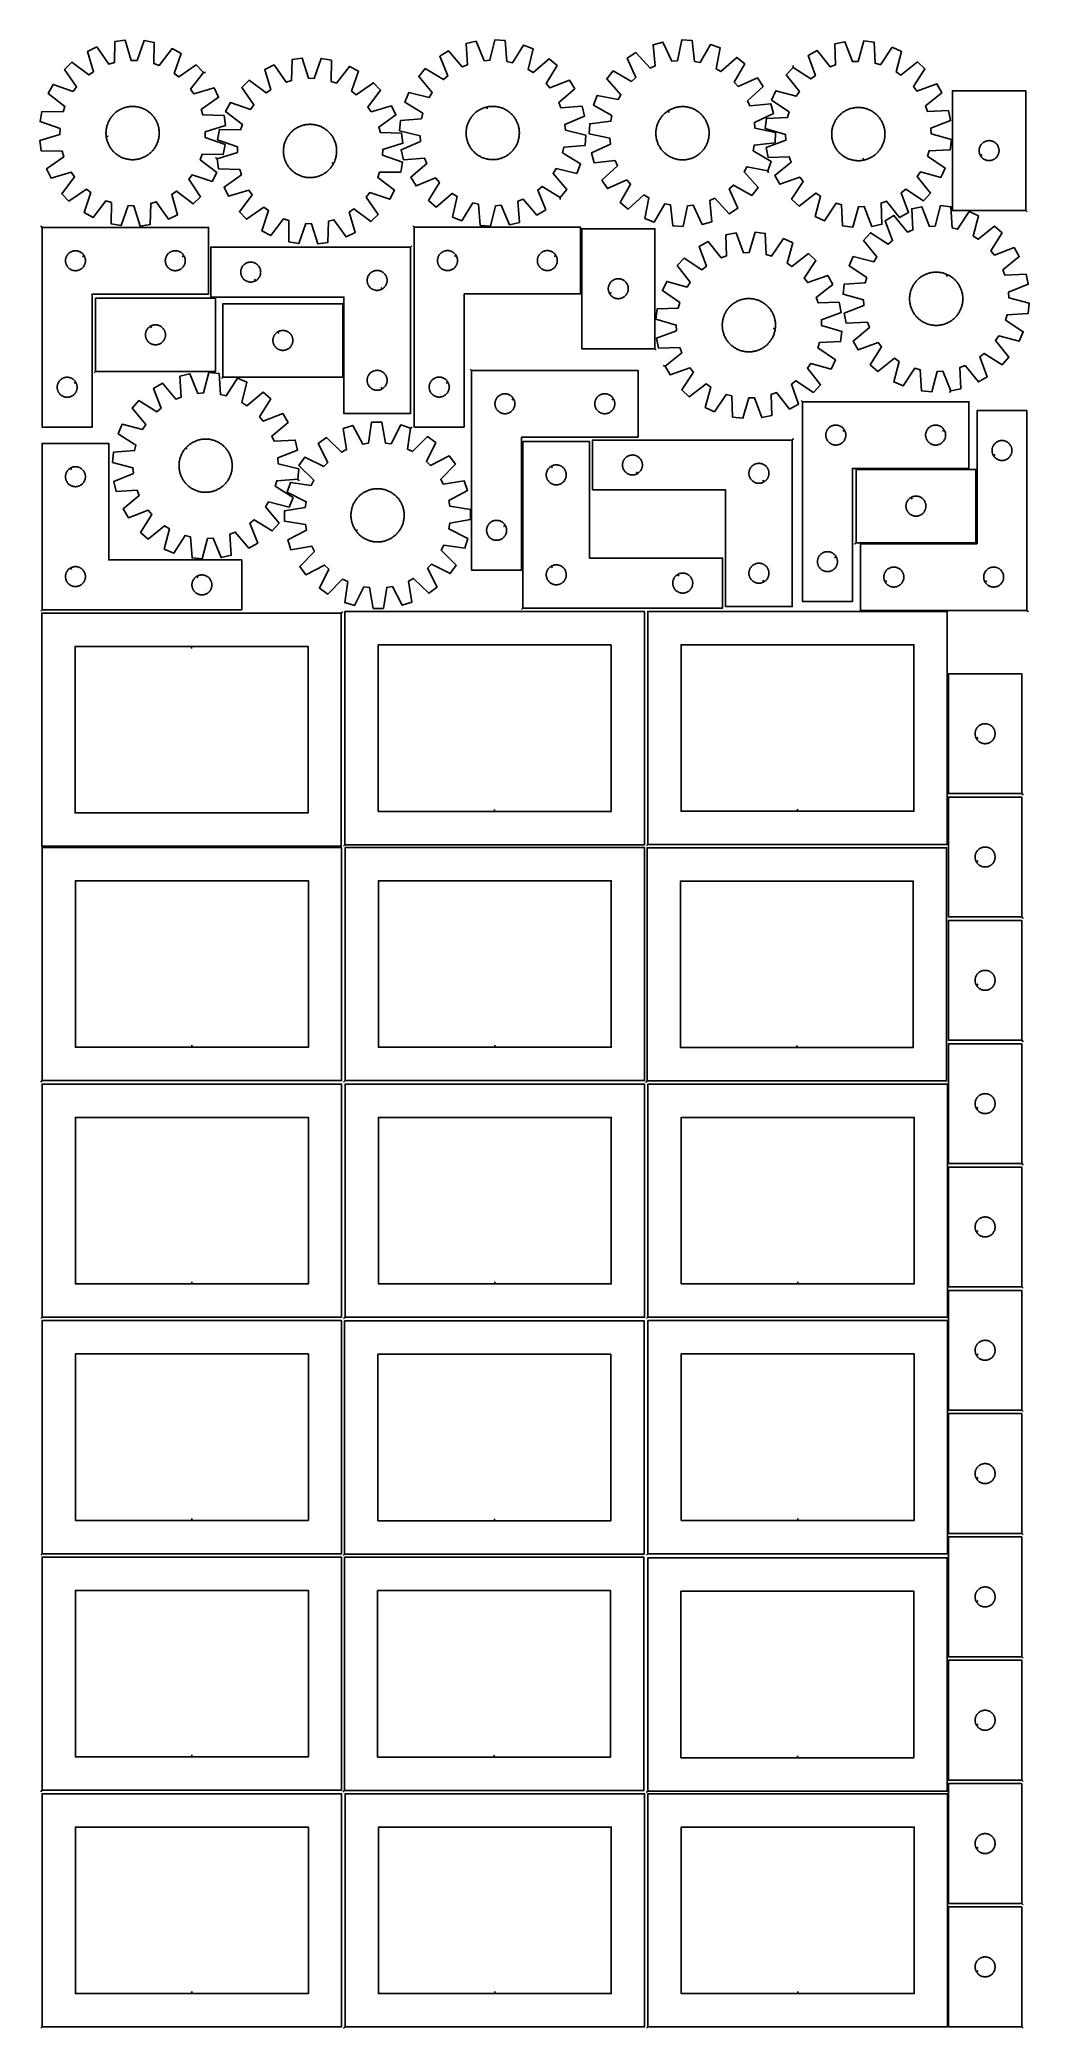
# Model space of a CAD drawing. Header units: millimetres. Extents: x 7 to 1493, y 8 to 2993.
import ezdxf

# ---------------------------------------------------------------- set-up
doc = ezdxf.new("R2010")
doc.units = ezdxf.units.MM
doc.layers.add('CUT', color=7, linetype='CONTINUOUS', true_color=0x000000)
doc.layers.add('LEADIN', color=1, linetype='CONTINUOUS', true_color=0xff0000)

msp = doc.modelspace()

# ---------------------------------------------------------------- linework, layer by layer
at = {"layer": 'CUT'}
for points in [[(252.339789, 2944.502297), (241.697882, 2955.614468), (215.502937, 2937.647844), (208.67669, 2942.836459), (218.977401, 2972.884256), (205.422496, 2980.164029), (186.061615, 2954.982071), (177.966098, 2957.807311), (178.477377, 2989.567558), (163.336322, 2992.302338), (152.704683, 2962.370031), (144.132342, 2962.555342), (134.804141, 2992.919126), (119.559049, 2990.841213), (118.697351, 2959.08854), (110.487306, 2956.615782), (92.232733, 2982.610884), (78.3759, 2975.923679), (87.368492, 2945.458813), (80.324399, 2940.570037), (54.930341, 2959.651875), (43.81817, 2949.009968), (61.784794, 2922.815023), (56.596179, 2915.988776), (26.548382, 2926.289487), (19.268609, 2912.734582), (44.450567, 2893.373701), (41.625327, 2885.278184), (9.865079, 2885.789463), (7.1303, 2870.648408), (37.062607, 2860.016769), (36.877296, 2851.444428), (6.513512, 2842.116227), (8.591425, 2826.871135), (40.344098, 2826.009437), (42.816856, 2817.799392), (16.821753, 2799.544819), (23.508959, 2785.687986), (53.973825, 2794.680578), (58.862601, 2787.636485), (39.780762, 2762.242427), (50.42267, 2751.130256), (76.617615, 2769.09688), (83.443862, 2763.908265), (73.143151, 2733.860468), (86.698056, 2726.580695), (106.058937, 2751.762653), (114.154454, 2748.937413), (113.643175, 2717.177165), (128.784229, 2714.442386), (139.415869, 2744.374693), (147.98821, 2744.189382), (157.316411, 2713.825598), (172.561503, 2715.903511), (173.423201, 2747.656184), (181.633246, 2750.128942), (199.887818, 2724.133839), (213.744652, 2730.821045), (204.75206, 2761.285911), (211.796152, 2766.174687), (237.190211, 2747.092848), (248.302382, 2757.734756), (230.335758, 2783.929701), (235.524373, 2790.755948), (265.57217, 2780.455237), (272.851943, 2794.010142), (247.669985, 2813.371023), (250.495225, 2821.46654), (282.255472, 2820.955261), (284.990252, 2836.096315), (255.057945, 2846.727955), (255.243256, 2855.300296), (285.60704, 2864.628497), (283.529127, 2879.873589), (251.776454, 2880.735287), (249.303696, 2888.945332), (275.298798, 2907.199904), (268.611593, 2921.056738), (238.146727, 2912.064146), (233.257951, 2919.108238)], [(788.412619, 2756.809363), (798.409566, 2768.505157), (777.923189, 2792.780311), (782.406087, 2800.089414), (813.330446, 2792.832778), (819.223909, 2807.045366), (792.238771, 2823.80177), (794.243624, 2832.138433), (825.896861, 2834.793114), (827.109946, 2850.131268), (796.267541, 2857.72869), (795.598099, 2866.27686), (824.881775, 2878.583), (821.295737, 2893.545316), (789.615134, 2891.240066), (786.336927, 2899.16299), (810.384551, 2919.915978), (802.350417, 2933.037839), (772.932735, 2921.055572), (767.366656, 2927.577699), (783.82428, 2954.746088), (772.128486, 2964.743035), (747.853332, 2944.256658), (740.544229, 2948.739557), (747.800865, 2979.663916), (733.588277, 2985.557378), (716.831872, 2958.572241), (708.49521, 2960.577093), (705.840529, 2992.23033), (690.502375, 2993.443415), (682.904953, 2962.60101), (674.356783, 2961.931568), (662.050642, 2991.215244), (647.088327, 2987.629206), (649.393577, 2955.948604), (641.470653, 2952.670397), (620.717664, 2976.718021), (607.595804, 2968.683886), (619.578071, 2939.266204), (613.055944, 2933.700126), (585.887555, 2950.157749), (575.890608, 2938.461955), (596.376985, 2914.186801), (591.894086, 2906.877698), (560.969727, 2914.134334), (555.076265, 2899.921747), (582.061402, 2883.165342), (580.05655, 2874.82868), (548.403312, 2872.173998), (547.190228, 2856.835844), (578.032632, 2849.238422), (578.702074, 2840.690252), (549.418399, 2828.384112), (553.004437, 2813.421797), (584.685039, 2815.727046), (587.963246, 2807.804122), (563.915622, 2787.051134), (571.949757, 2773.929273), (601.367439, 2785.91154), (606.933517, 2779.389413), (590.475894, 2752.221024), (602.171688, 2742.224077), (626.446842, 2762.710454), (633.755945, 2758.227556), (626.499309, 2727.303197), (640.711896, 2721.409734), (657.468301, 2748.394872), (665.804963, 2746.390019), (668.459644, 2714.736782), (683.797799, 2713.523697), (691.39522, 2744.366102), (699.943391, 2745.035544), (712.249531, 2715.751868), (727.211846, 2719.337906), (724.906597, 2751.018509), (732.829521, 2754.296716), (753.582509, 2730.249092), (766.70437, 2738.283226), (754.722102, 2767.700908), (761.244229, 2773.266987)], [(1100.275505, 2796.434358), (1105.722902, 2810.823812), (1078.228364, 2826.730575), (1079.972275, 2835.125702), (1111.527336, 2838.766153), (1112.261532, 2854.134676), (1081.197212, 2860.766627), (1080.261534, 2869.289764), (1109.147219, 2882.503089), (1105.096346, 2897.346302), (1073.503037, 2894.05426), (1069.979359, 2901.871105), (1093.368136, 2923.363891), (1084.928723, 2936.228837), (1055.898997, 2923.335049), (1050.132242, 2929.680434), (1065.734655, 2957.348818), (1053.732808, 2966.976187), (1030.108298, 2945.742787), (1022.662957, 2949.995581), (1028.951732, 2981.131189), (1014.562278, 2986.578586), (998.655514, 2959.084048), (990.260388, 2960.827959), (986.619937, 2992.38302), (971.251414, 2993.117216), (964.619463, 2962.052896), (956.096326, 2961.117217), (942.883001, 2990.002903), (928.039788, 2985.95203), (931.33183, 2954.358721), (923.514985, 2950.835043), (902.022199, 2974.22382), (889.157253, 2965.784406), (902.051041, 2936.754681), (895.705656, 2930.987926), (868.037272, 2946.590339), (858.409903, 2934.588492), (879.643303, 2910.963982), (875.390509, 2903.518641), (844.254901, 2909.807416), (838.807504, 2895.417961), (866.302042, 2879.511198), (864.558131, 2871.116072), (833.00307, 2867.475621), (832.268874, 2852.107098), (863.333194, 2845.475147), (864.268873, 2836.952009), (835.383187, 2823.738685), (839.43406, 2808.895472), (871.027369, 2812.187514), (874.551047, 2804.370669), (851.16227, 2782.877883), (859.601684, 2770.012937), (888.631409, 2782.906725), (894.398164, 2776.56134), (878.795751, 2748.892956), (890.797598, 2739.265587), (914.422108, 2760.498987), (921.867449, 2756.246192), (915.578674, 2725.110585), (929.968129, 2719.663188), (945.874892, 2747.157726), (954.270018, 2745.413815), (957.910469, 2713.858754), (973.278992, 2713.124558), (979.910943, 2744.188878), (988.434081, 2745.124556), (1001.647405, 2716.238871), (1016.490618, 2720.289744), (1013.198576, 2751.883053), (1021.015421, 2755.406731), (1042.508207, 2732.017954), (1055.373153, 2740.457367), (1042.479365, 2769.487093), (1048.82475, 2775.253848), (1076.493134, 2759.651435), (1086.120503, 2771.653281), (1064.887103, 2795.277792), (1069.139897, 2802.723133)], [(1138.684367, 2952.033327), (1128.282939, 2940.695742), (1147.904373, 2915.716269), (1143.167612, 2908.569068), (1112.517104, 2916.906999), (1106.128264, 2902.910097), (1132.508439, 2885.216563), (1130.212118, 2876.955432), (1098.48519, 2875.413747), (1096.734323, 2860.127642), (1127.290963, 2851.452013), (1127.659862, 2842.885609), (1097.962167, 2831.61522), (1101.02066, 2816.536222), (1132.762668, 2817.72773), (1135.760676, 2809.694591), (1110.999232, 2789.798722), (1118.567698, 2776.402869), (1148.387945, 2787.34488), (1153.721597, 2780.631347), (1136.320226, 2754.057544), (1147.657811, 2743.656115), (1172.637284, 2763.277549), (1179.784484, 2758.540789), (1171.446554, 2727.890281), (1185.443456, 2721.501441), (1203.13699, 2747.881615), (1211.398121, 2745.585295), (1212.939806, 2713.858367), (1228.225911, 2712.1075), (1236.90154, 2742.66414), (1245.467944, 2743.033039), (1256.738333, 2713.335344), (1271.817331, 2716.393837), (1270.625823, 2748.135845), (1278.658962, 2751.133853), (1298.554831, 2726.372409), (1311.950683, 2733.940875), (1301.008673, 2763.761122), (1307.722206, 2769.094774), (1334.296009, 2751.693403), (1344.697437, 2763.030988), (1325.076003, 2788.010461), (1329.812764, 2795.157661), (1360.463272, 2786.819731), (1366.852112, 2800.816633), (1340.471937, 2818.510167), (1342.768258, 2826.771298), (1374.495186, 2828.312982), (1376.246053, 2843.599088), (1345.689413, 2852.274716), (1345.320514, 2860.841121), (1375.018209, 2872.11151), (1371.959716, 2887.190507), (1340.217708, 2885.999), (1337.2197, 2894.032138), (1361.981144, 2913.928008), (1354.412678, 2927.32386), (1324.592431, 2916.381849), (1319.258779, 2923.095383), (1336.66015, 2949.669186), (1325.322565, 2960.070614), (1300.343092, 2940.44918), (1293.195891, 2945.185941), (1301.533822, 2975.836449), (1287.53692, 2982.225289), (1269.843386, 2955.845114), (1261.582255, 2958.141435), (1260.04057, 2989.868363), (1244.754465, 2991.61923), (1236.078836, 2961.06259), (1227.512432, 2960.693691), (1216.242043, 2990.391386), (1201.163045, 2987.332893), (1202.354553, 2955.590885), (1194.321414, 2952.592877), (1174.425545, 2977.354321), (1161.029692, 2969.785855), (1171.971703, 2939.965607), (1165.25817, 2934.631956)], [(273.141244, 2814.891025), (275.257635, 2799.651228), (307.012382, 2798.869688), (309.505858, 2790.665911), (283.55692, 2772.345776), (290.279084, 2758.505868), (320.721152, 2767.575336), (325.627695, 2760.543607), (306.610021, 2735.10146), (317.279946, 2724.016188), (343.429453, 2742.048881), (350.268776, 2736.877515), (340.04395, 2706.80381), (353.617189, 2699.558279), (372.91444, 2724.789031), (381.017063, 2721.984236), (380.585961, 2690.222799), (395.733871, 2687.52625), (406.289915, 2717.4853), (414.862697, 2717.32163), (424.267518, 2686.98149), (439.507316, 2689.097881), (440.288856, 2720.852628), (448.492632, 2723.346104), (466.812768, 2697.397166), (480.652676, 2704.11933), (471.583208, 2734.561398), (478.614937, 2739.46794), (504.057084, 2720.450267), (515.142356, 2731.120192), (497.109663, 2757.269699), (502.281029, 2764.109022), (532.354733, 2753.884196), (539.600265, 2767.457435), (514.369513, 2786.754686), (517.174308, 2794.857309), (548.935745, 2794.426207), (551.632294, 2809.574117), (521.673244, 2820.130161), (521.836914, 2828.702943), (552.177054, 2838.107764), (550.060662, 2853.347562), (518.305916, 2854.129102), (515.81244, 2862.332878), (541.761378, 2880.653014), (535.039214, 2894.492922), (504.597146, 2885.423454), (499.690603, 2892.455183), (518.708276, 2917.89733), (508.038352, 2928.982602), (481.888844, 2910.949909), (475.049521, 2916.121275), (485.274348, 2946.194979), (471.701109, 2953.440511), (452.403858, 2928.209759), (444.301235, 2931.014553), (444.732337, 2962.775991), (429.584427, 2965.47254), (419.028383, 2935.51349), (410.455601, 2935.67716), (401.050779, 2966.0173), (385.810982, 2963.900908), (385.029442, 2932.146161), (376.825666, 2929.652686), (358.50553, 2955.601624), (344.665622, 2948.87946), (353.73509, 2918.437392), (346.703361, 2913.530849), (321.261214, 2932.548522), (310.175942, 2921.878598), (328.208635, 2895.72909), (323.037269, 2888.889767), (292.963564, 2899.114593), (285.718033, 2885.541355), (310.948785, 2866.244104), (308.14399, 2858.141481), (276.382553, 2858.572583), (273.686004, 2843.424673), (303.645054, 2832.868628), (303.481384, 2824.295847)], [(1487.941288, 2736.998673), (1487.941288, 2916.998673), (1377.941288, 2916.998673), (1377.941288, 2736.998673)], [(106.390424, 2848.282364), (106.310464, 2848.905547), (106.189772, 2850.156323), (106.108427, 2851.410273), (106.06651, 2852.666159), (106.064063, 2853.922742), (106.101086, 2855.178782), (106.177545, 2856.433039), (106.293362, 2857.684276), (106.448426, 2858.931257), (106.642581, 2860.172752), (106.875636, 2861.407536), (107.147363, 2862.634391), (107.457491, 2863.852105), (107.805716, 2865.059476), (108.191693, 2866.255314), (108.615043, 2867.438438), (109.075346, 2868.607681), (109.572148, 2869.761888), (110.10496, 2870.89992), (110.673256, 2872.020655), (111.276475, 2873.122986), (111.91402, 2874.205826), (112.585264, 2875.268106), (113.289544, 2876.308777), (114.026165, 2877.326813), (114.794399, 2878.321209), (115.593489, 2879.290983), (116.422646, 2880.235179), (117.281052, 2881.152864), (118.16786, 2882.043133), (119.082194, 2882.905108), (120.023152, 2883.737937), (120.989805, 2884.540799), (121.9812, 2885.312902), (122.996358, 2886.053483), (124.034278, 2886.761812), (125.093934, 2887.43719), (126.174282, 2888.07895), (127.274255, 2888.686458), (128.392767, 2889.259116), (129.528715, 2889.796358), (130.680978, 2890.297654), (131.848418, 2890.762509), (133.029884, 2891.190464), (134.224209, 2891.581098), (135.430215, 2891.934024), (136.646711, 2892.248895), (137.872497, 2892.525399), (139.106364, 2892.763263), (140.347094, 2892.962254), (141.593461, 2893.122174), (142.844237, 2893.242866), (144.098187, 2893.32421), (145.354073, 2893.366127), (146.610656, 2893.368575), (147.866696, 2893.331552), (149.120953, 2893.255093), (150.37219, 2893.139275), (151.619171, 2892.984212), (152.860666, 2892.790057), (154.09545, 2892.557001), (155.322305, 2892.285275), (156.540019, 2891.975147), (157.74739, 2891.626922), (158.943228, 2891.240944), (160.126352, 2890.817595), (161.295594, 2890.357292), (162.449802, 2889.860489), (163.587834, 2889.327677), (164.708569, 2888.759382), (165.8109, 2888.156163), (166.89374, 2887.518617), (167.95602, 2886.847373), (168.996691, 2886.143093), (170.014727, 2885.406473), (171.009123, 2884.638238), (171.978897, 2883.839148), (172.923093, 2883.009991), (173.840778, 2882.151586), (174.731047, 2881.264778), (175.593022, 2880.350444), (176.425851, 2879.409486), (177.228713, 2878.442833), (178.000816, 2877.451438), (178.741397, 2876.436279), (179.449726, 2875.39836), (180.125104, 2874.338703), (180.766864, 2873.258356), (181.374372, 2872.158383), (181.94703, 2871.03987), (182.484272, 2869.903922), (182.985568, 2868.75166), (183.450423, 2867.58422), (183.878378, 2866.402754), (184.269012, 2865.208429), (184.621938, 2864.002423), (184.936809, 2862.785927), (185.213313, 2861.56014), (185.451177, 2860.326274), (185.650168, 2859.085544), (185.810088, 2857.839176), (185.93078, 2856.588401), (186.012124, 2855.334451), (186.054041, 2854.078565), (186.056489, 2852.821982), (186.019466, 2851.565942), (185.943007, 2850.311685), (185.827189, 2849.060448), (185.672126, 2847.813467), (185.477971, 2846.571972), (185.244915, 2845.337187), (184.973189, 2844.110333), (184.663061, 2842.892619), (184.314836, 2841.685248), (183.928858, 2840.48941), (183.505509, 2839.306286), (183.045206, 2838.137043), (182.548403, 2836.982836), (182.015591, 2835.844804), (181.447296, 2834.724069), (180.844077, 2833.621737), (180.206531, 2832.538898), (179.535287, 2831.476618), (178.831007, 2830.435946), (178.094387, 2829.417911), (177.326152, 2828.423515), (176.527062, 2827.453741), (175.697905, 2826.509545), (174.839499, 2825.59186), (173.952692, 2824.701591), (173.038358, 2823.839616), (172.0974, 2823.006787), (171.130747, 2822.203924), (170.139352, 2821.431822), (169.124193, 2820.69124), (168.086274, 2819.982911), (167.026617, 2819.307534), (165.94627, 2818.665774), (164.846297, 2818.058265), (163.727784, 2817.485607), (162.591836, 2816.948366), (161.439574, 2816.44707), (160.272134, 2815.982215), (159.090668, 2815.554259), (157.896343, 2815.163626), (156.690337, 2814.8107), (155.473841, 2814.495829), (154.248054, 2814.219325), (153.014188, 2813.98146), (151.773458, 2813.78247), (150.52709, 2813.62255), (149.276315, 2813.501858), (148.022365, 2813.420513), (146.766479, 2813.378596), (145.509896, 2813.376149), (144.253856, 2813.413172), (142.999599, 2813.489631), (141.748362, 2813.605448), (140.501381, 2813.760512), (139.259886, 2813.954667), (138.025101, 2814.187722), (136.798247, 2814.459449), (135.580533, 2814.769577), (134.373161, 2815.117802), (133.177324, 2815.503779), (131.9942, 2815.927129), (130.824957, 2816.387432), (129.67075, 2816.884234), (128.532718, 2817.417047), (127.411983, 2817.985342), (126.309651, 2818.588561), (125.226811, 2819.226106), (124.164532, 2819.89735), (123.12386, 2820.60163), (122.105825, 2821.338251), (121.111429, 2822.106485), (120.141655, 2822.905575), (119.197459, 2823.734732), (118.279774, 2824.593138), (117.389505, 2825.479946), (116.52753, 2826.39428), (115.694701, 2827.335238), (114.891838, 2828.301891), (114.119736, 2829.293286), (113.379154, 2830.308444), (112.670825, 2831.346364), (111.995448, 2832.40602), (111.353688, 2833.486368), (110.746179, 2834.586341), (110.173521, 2835.704853), (109.63628, 2836.840801), (109.134984, 2837.993064), (108.670129, 2839.160504), (108.242173, 2840.34197), (107.85154, 2841.536295), (107.498614, 2842.742301), (107.183743, 2843.958797), (106.907239, 2845.184583), (106.669374, 2846.41845), (106.470384, 2847.65918)], [(447.792914, 2807.388566), (447.492698, 2806.836641), (446.857887, 2805.752195), (446.189327, 2804.688224), (445.487676, 2803.645779), (444.753628, 2802.625886), (443.987906, 2801.629555), (443.191267, 2800.657766), (442.364496, 2799.711481), (441.50841, 2798.791631), (440.623852, 2797.899126), (439.711697, 2797.034846), (438.772845, 2796.199644), (437.808221, 2795.394344), (436.818778, 2794.619741), (435.805493, 2793.8766), (434.769365, 2793.165653), (433.711416, 2792.487602), (432.632692, 2791.843117), (431.534256, 2791.232834), (430.417193, 2790.657354), (429.282605, 2790.117247), (428.131612, 2789.613044), (426.965348, 2789.145243), (425.784967, 2788.714307), (424.591632, 2788.320659), (423.386521, 2787.96469), (422.170823, 2787.646749), (420.945739, 2787.367152), (419.712476, 2787.126173), (418.472253, 2786.924051), (417.226293, 2786.760985), (415.975826, 2786.637136), (414.722086, 2786.552627), (413.466309, 2786.50754), (412.209736, 2786.50192), (410.953607, 2786.535772), (409.699161, 2786.609064), (408.447636, 2786.721723), (407.200267, 2786.873638), (405.958286, 2787.064658), (404.722917, 2787.294596), (403.495381, 2787.563225), (402.276888, 2787.870278), (401.068641, 2788.215454), (399.871833, 2788.598411), (398.687644, 2789.018773), (397.517243, 2789.476123), (396.361786, 2789.97001), (395.222412, 2790.499948), (394.100246, 2791.065412), (392.996395, 2791.665846), (391.911949, 2792.300656), (390.847978, 2792.969217), (389.805533, 2793.670867), (388.785641, 2794.404916), (387.789309, 2795.170637), (386.81752, 2795.967277), (385.871235, 2796.794048), (384.951385, 2797.650134), (384.05888, 2798.534691), (383.1946, 2799.446846), (382.359398, 2800.385699), (381.554098, 2801.350323), (380.779495, 2802.339766), (380.036354, 2803.353051), (379.325407, 2804.389179), (378.647356, 2805.447127), (378.002871, 2806.525852), (377.392588, 2807.624287), (376.817109, 2808.74135), (376.277001, 2809.875939), (375.772798, 2811.026932), (375.304997, 2812.193195), (374.874061, 2813.373577), (374.480413, 2814.566912), (374.124444, 2815.772023), (373.806504, 2816.987721), (373.526906, 2818.212805), (373.285927, 2819.446067), (373.083805, 2820.686291), (372.920739, 2821.932251), (372.79689, 2823.182718), (372.712381, 2824.436458), (372.667294, 2825.692234), (372.661674, 2826.948807), (372.695526, 2828.204937), (372.768818, 2829.459383), (372.881477, 2830.710908), (373.033392, 2831.958276), (373.224413, 2833.200258), (373.45435, 2834.435626), (373.722979, 2835.663163), (374.030032, 2836.881656), (374.375208, 2838.089903), (374.758165, 2839.286711), (375.178527, 2840.4709), (375.635877, 2841.641301), (376.129764, 2842.796758), (376.659702, 2843.936132), (377.225166, 2845.058298), (377.8256, 2846.162149), (378.46041, 2847.246594), (379.128971, 2848.310565), (379.830621, 2849.353011), (380.56467, 2850.372903), (381.330391, 2851.369235), (382.127031, 2852.341023), (382.953802, 2853.287309), (383.809888, 2854.207158), (384.694445, 2855.099663), (385.606601, 2855.963943), (386.545453, 2856.799146), (387.510077, 2857.604445), (388.49952, 2858.379048), (389.512805, 2859.12219), (390.548933, 2859.833137), (391.606881, 2860.511187), (392.685606, 2861.155672), (393.784041, 2861.765956), (394.901105, 2862.341435), (396.035693, 2862.881543), (397.186686, 2863.385746), (398.352949, 2863.853547), (399.533331, 2864.284483), (400.726666, 2864.67813), (401.931777, 2865.0341), (403.147475, 2865.35204), (404.372559, 2865.631638), (405.605821, 2865.872616), (406.846045, 2866.074738), (408.092005, 2866.237804), (409.342472, 2866.361653), (410.596212, 2866.446163), (411.851989, 2866.49125), (413.108561, 2866.49687), (414.364691, 2866.463017), (415.619137, 2866.389725), (416.870662, 2866.277066), (418.11803, 2866.125152), (419.360012, 2865.934131), (420.59538, 2865.704193), (421.822917, 2865.435565), (423.04141, 2865.128512), (424.249657, 2864.783336), (425.446465, 2864.400378), (426.630654, 2863.980017), (427.801055, 2863.522667), (428.956512, 2863.02878), (430.095886, 2862.498842), (431.218052, 2861.933377), (432.321903, 2861.332944), (433.406349, 2860.698133), (434.470319, 2860.029573), (435.512765, 2859.327922), (436.532657, 2858.593874), (437.528989, 2857.828152), (438.500777, 2857.031513), (439.447063, 2856.204742), (440.366912, 2855.348656), (441.259417, 2854.464098), (442.123698, 2853.551943), (442.9589, 2852.613091), (443.7642, 2851.648467), (444.538803, 2850.659024), (445.281944, 2849.645739), (445.992891, 2848.609611), (446.670941, 2847.551662), (447.315426, 2846.472938), (447.92571, 2845.374502), (448.501189, 2844.257439), (449.041297, 2843.122851), (449.5455, 2841.971857), (450.013301, 2840.805594), (450.444237, 2839.625213), (450.837884, 2838.431878), (451.193854, 2837.226767), (451.511794, 2836.011069), (451.791392, 2834.785985), (452.03237, 2833.552722), (452.234492, 2832.312499), (452.397558, 2831.066539), (452.521407, 2829.816072), (452.605917, 2828.562331), (452.651004, 2827.306555), (452.656624, 2826.049982), (452.622771, 2824.793853), (452.549479, 2823.539407), (452.436821, 2822.287882), (452.284906, 2821.040513), (452.093885, 2819.798532), (451.863947, 2818.563163), (451.595319, 2817.335627), (451.288266, 2816.117134), (450.94309, 2814.908887), (450.560132, 2813.712079), (450.139771, 2812.52789), (449.682421, 2811.357489), (449.188534, 2810.202032), (448.658596, 2809.062658), (448.093131, 2807.940492)], [(678.134162, 2892.449161), (678.746282, 2892.590794), (679.978817, 2892.835467), (681.218429, 2893.041304), (682.463895, 2893.208103), (683.713985, 2893.335698), (684.967467, 2893.423964), (686.223102, 2893.472813), (687.479653, 2893.482198), (688.735878, 2893.45211), (689.990538, 2893.382577), (691.242395, 2893.273668), (692.490213, 2893.125492), (693.732761, 2892.938193), (694.968813, 2892.711958), (696.197149, 2892.447009), (697.416557, 2892.143608), (698.625832, 2891.802054), (699.823783, 2891.422684), (701.009226, 2891.005873), (702.180992, 2890.552032), (703.337924, 2890.061609), (704.47888, 2889.535087), (705.602736, 2888.972988), (706.70838, 2888.375864), (707.794723, 2887.744306), (708.860693, 2887.078937), (709.905236, 2886.380413), (710.927323, 2885.649424), (711.925945, 2884.886691), (712.900116, 2884.092967), (713.848875, 2883.269035), (714.771285, 2882.415708), (715.666436, 2881.533829), (716.533445, 2880.624268), (717.371457, 2879.687922), (718.179644, 2878.725715), (718.957208, 2877.738598), (719.703382, 2876.727544), (720.41743, 2875.693551), (721.098648, 2874.637639), (721.746362, 2873.56085), (722.359934, 2872.464248), (722.938758, 2871.348914), (723.482263, 2870.21595), (723.989912, 2869.066472), (724.461205, 2867.901616), (724.895677, 2866.722531), (725.292898, 2865.530381), (725.652476, 2864.326342), (725.974058, 2863.111602), (726.257325, 2861.887361), (726.501998, 2860.654826), (726.707835, 2859.415214), (726.874633, 2858.169748), (727.002229, 2856.919658), (727.090494, 2855.666176), (727.139344, 2854.410541), (727.148729, 2853.15399), (727.11864, 2851.897765), (727.049107, 2850.643105), (726.940199, 2849.391248), (726.792022, 2848.14343), (726.604724, 2846.900882), (726.378489, 2845.66483), (726.11354, 2844.436494), (725.810138, 2843.217086), (725.468584, 2842.007811), (725.089215, 2840.80986), (724.672404, 2839.624417), (724.218562, 2838.452651), (723.728139, 2837.295719), (723.201618, 2836.154762), (722.639518, 2835.030907), (722.042395, 2833.925262), (721.410836, 2832.838919), (720.745467, 2831.77295), (720.046943, 2830.728407), (719.315954, 2829.70632), (718.553221, 2828.707698), (717.759497, 2827.733527), (716.935565, 2826.784768), (716.082239, 2825.862358), (715.20036, 2824.967207), (714.290798, 2824.100197), (713.354452, 2823.262186), (712.392246, 2822.453999), (711.405129, 2821.676435), (710.394074, 2820.930261), (709.360081, 2820.216213), (708.304169, 2819.534995), (707.227381, 2818.887281), (706.130779, 2818.273709), (705.015445, 2817.694885), (703.88248, 2817.15138), (702.733002, 2816.643731), (701.568146, 2816.172438), (700.389061, 2815.737966), (699.196911, 2815.340745), (697.992872, 2814.981167), (696.778133, 2814.659585), (695.553891, 2814.376318), (694.321356, 2814.131645), (693.081745, 2813.925808), (691.836279, 2813.75901), (690.586188, 2813.631414), (689.332707, 2813.543148), (688.077071, 2813.494299), (686.820521, 2813.484914), (685.564296, 2813.515003), (684.309636, 2813.584536), (683.057779, 2813.693444), (681.80996, 2813.841621), (680.567412, 2814.028919), (679.33136, 2814.255154), (678.103024, 2814.520103), (676.883617, 2814.823504), (675.674341, 2815.165058), (674.476391, 2815.544428), (673.290948, 2815.961239), (672.119182, 2816.41508), (670.96225, 2816.905504), (669.821293, 2817.432025), (668.697438, 2817.994125), (667.591793, 2818.591248), (666.50545, 2819.222806), (665.439481, 2819.888176), (664.394937, 2820.5867), (663.37285, 2821.317689), (662.374229, 2822.080422), (661.400058, 2822.874146), (660.451299, 2823.698078), (659.528889, 2824.551404), (658.633737, 2825.433283), (657.766728, 2826.342845), (656.928717, 2827.27919), (656.12053, 2828.241397), (655.342966, 2829.228514), (654.596791, 2830.239569), (653.882743, 2831.273562), (653.201526, 2832.329474), (652.553812, 2833.406262), (651.94024, 2834.502864), (651.361416, 2835.618198), (650.817911, 2836.751163), (650.310261, 2837.90064), (649.838968, 2839.065496), (649.404497, 2840.244581), (649.007276, 2841.436732), (648.647697, 2842.640771), (648.326116, 2843.85551), (648.042849, 2845.079752), (647.798176, 2846.312286), (647.592339, 2847.551898), (647.42554, 2848.797364), (647.297945, 2850.047455), (647.209679, 2851.300936), (647.160829, 2852.556572), (647.151444, 2853.813122), (647.181533, 2855.069347), (647.251066, 2856.324007), (647.359975, 2857.575864), (647.508151, 2858.823683), (647.69545, 2860.066231), (647.921685, 2861.302283), (648.186634, 2862.530619), (648.490035, 2863.750026), (648.831589, 2864.959302), (649.210959, 2866.157252), (649.62777, 2867.342695), (650.081611, 2868.514461), (650.572034, 2869.671393), (651.098555, 2870.81235), (651.660655, 2871.936205), (652.257779, 2873.04185), (652.889337, 2874.128193), (653.554706, 2875.194162), (654.25323, 2876.238706), (654.984219, 2877.260793), (655.746952, 2878.259414), (656.540676, 2879.233585), (657.364608, 2880.182344), (658.217935, 2881.104754), (659.099814, 2881.999906), (660.009375, 2882.866915), (660.945721, 2883.704926), (661.907927, 2884.513113), (662.895045, 2885.290677), (663.906099, 2886.036851), (664.940092, 2886.7509), (665.996004, 2887.432117), (667.072792, 2888.079831), (668.169395, 2888.693403), (669.284728, 2889.272227), (670.417693, 2889.815732), (671.567171, 2890.323382), (672.732027, 2890.794675), (673.911112, 2891.229146), (675.103262, 2891.626367), (676.307301, 2891.985946), (677.522041, 2892.307527)], [(950.590805, 2886.733767), (951.118838, 2887.074256), (952.195773, 2887.721725), (953.292515, 2888.335048), (954.40798, 2888.913618), (955.541069, 2889.456865), (956.690662, 2889.964254), (957.855625, 2890.435282), (959.034809, 2890.869485), (960.227049, 2891.266435), (961.43117, 2891.62574), (962.645983, 2891.947046), (963.870288, 2892.230034), (965.102879, 2892.474427), (966.342537, 2892.679982), (967.588041, 2892.846498), (968.83816, 2892.973809), (970.091662, 2893.06179), (971.347309, 2893.110354), (972.603861, 2893.119453), (973.860079, 2893.089079), (975.114724, 2893.019261), (976.366556, 2892.910068), (977.61434, 2892.761608), (978.856846, 2892.574027), (980.092846, 2892.347511), (981.321122, 2892.082282), (982.54046, 2891.778604), (983.749658, 2891.436775), (984.947523, 2891.057133), (986.132871, 2890.640052), (987.304534, 2890.185945), (988.461354, 2889.695259), (989.602191, 2889.168478), (990.725919, 2888.606123), (991.831428, 2888.008748), (992.917627, 2887.376943), (993.983445, 2886.711331), (995.02783, 2886.01257), (996.049751, 2885.281349), (997.048199, 2884.518389), (998.022189, 2883.724443), (998.970761, 2882.900296), (999.892977, 2882.04676), (1000.787928, 2881.164677), (1001.65473, 2880.254919), (1002.492529, 2879.318382), (1003.300497, 2878.355992), (1004.077837, 2877.368698), (1004.823781, 2876.357474), (1005.537594, 2875.323319), (1006.218572, 2874.267252), (1006.866041, 2873.190317), (1007.479364, 2872.093575), (1008.057934, 2870.97811), (1008.601182, 2869.845021), (1009.10857, 2868.695428), (1009.579598, 2867.530465), (1010.013801, 2866.351281), (1010.410751, 2865.159041), (1010.770056, 2863.95492), (1011.091362, 2862.740107), (1011.37435, 2861.515802), (1011.618743, 2860.283211), (1011.824298, 2859.043553), (1011.990814, 2857.798049), (1012.118125, 2856.54793), (1012.206106, 2855.294428), (1012.25467, 2854.038781), (1012.263769, 2852.782229), (1012.233395, 2851.526011), (1012.163577, 2850.271366), (1012.054384, 2849.019534), (1011.905924, 2847.77175), (1011.718343, 2846.529244), (1011.491827, 2845.293244), (1011.226598, 2844.064968), (1010.92292, 2842.84563), (1010.581091, 2841.636432), (1010.201449, 2840.438567), (1009.784369, 2839.253219), (1009.330261, 2838.081556), (1008.839575, 2836.924736), (1008.312794, 2835.783899), (1007.750439, 2834.660171), (1007.153064, 2833.554662), (1006.521259, 2832.468463), (1005.855648, 2831.402645), (1005.156886, 2830.35826), (1004.425665, 2829.336339), (1003.662705, 2828.337891), (1002.868759, 2827.363901), (1002.044612, 2826.415329), (1001.191076, 2825.493113), (1000.308993, 2824.598162), (999.399235, 2823.73136), (998.462698, 2822.893561), (997.500308, 2822.085593), (996.513014, 2821.308253), (995.50179, 2820.562309), (994.467635, 2819.848496), (993.411568, 2819.167518), (992.334633, 2818.520049), (991.237891, 2817.906726), (990.122426, 2817.328156), (988.989337, 2816.784908), (987.839744, 2816.27752), (986.674781, 2815.806492), (985.495597, 2815.372289), (984.303357, 2814.975339), (983.099236, 2814.616034), (981.884424, 2814.294728), (980.660118, 2814.01174), (979.427528, 2813.767347), (978.187869, 2813.561792), (976.942365, 2813.395276), (975.692246, 2813.267965), (974.438744, 2813.179984), (973.183097, 2813.13142), (971.926545, 2813.122321), (970.670327, 2813.152695), (969.415683, 2813.222513), (968.16385, 2813.331706), (966.916066, 2813.480166), (965.67356, 2813.667747), (964.43756, 2813.894263), (963.209284, 2814.159492), (961.989946, 2814.46317), (960.780748, 2814.804999), (959.582883, 2815.184641), (958.397535, 2815.601721), (957.225872, 2816.055829), (956.069052, 2816.546515), (954.928215, 2817.073296), (953.804487, 2817.635651), (952.698978, 2818.233026), (951.612779, 2818.864831), (950.546961, 2819.530442), (949.502576, 2820.229204), (948.480656, 2820.960425), (947.482207, 2821.723385), (946.508217, 2822.517331), (945.559645, 2823.341478), (944.637429, 2824.195014), (943.742478, 2825.077097), (942.875676, 2825.986855), (942.037877, 2826.923392), (941.229909, 2827.885782), (940.452569, 2828.873076), (939.706625, 2829.8843), (938.992812, 2830.918455), (938.311834, 2831.974522), (937.664365, 2833.051457), (937.051042, 2834.148199), (936.472472, 2835.263664), (935.929225, 2836.396753), (935.421836, 2837.546346), (934.950808, 2838.711309), (934.516605, 2839.890493), (934.119655, 2841.082733), (933.76035, 2842.286854), (933.439044, 2843.501666), (933.156056, 2844.725972), (932.911663, 2845.958562), (932.706108, 2847.198221), (932.539592, 2848.443725), (932.412281, 2849.693844), (932.3243, 2850.947346), (932.275736, 2852.202993), (932.266637, 2853.459545), (932.297011, 2854.715763), (932.366829, 2855.970407), (932.476022, 2857.22224), (932.624482, 2858.470024), (932.812063, 2859.71253), (933.038579, 2860.94853), (933.303808, 2862.176806), (933.607486, 2863.396144), (933.949315, 2864.605342), (934.328957, 2865.803207), (934.746037, 2866.988555), (935.200145, 2868.160218), (935.690831, 2869.317038), (936.217612, 2870.457875), (936.779967, 2871.581603), (937.377342, 2872.687112), (938.009147, 2873.773311), (938.674759, 2874.839129), (939.37352, 2875.883514), (940.104741, 2876.905434), (940.867701, 2877.903883), (941.661647, 2878.877873), (942.485794, 2879.826445), (943.33933, 2880.748661), (944.221413, 2881.643612), (945.131171, 2882.510414), (946.067708, 2883.348213), (947.030098, 2884.156181), (948.017392, 2884.933521), (949.028616, 2885.679465), (950.062771, 2886.393278)], [(1244.132454, 2812.605232), (1243.515738, 2812.485177), (1242.275372, 2812.28393), (1241.029298, 2812.121743), (1239.778743, 2811.998776), (1238.524944, 2811.915151), (1237.269136, 2811.87095), (1236.012559, 2811.866217), (1234.756454, 2811.900955), (1233.50206, 2811.975132), (1232.250615, 2812.088674), (1231.003354, 2812.241469), (1229.761507, 2812.433365), (1228.526301, 2812.664175), (1227.298955, 2812.933669), (1226.080679, 2813.241582), (1224.872676, 2813.58761), (1223.676138, 2813.971412), (1222.492246, 2814.392608), (1221.322168, 2814.850784), (1220.167059, 2815.345486), (1219.028059, 2815.876227), (1217.906292, 2816.442484), (1216.802866, 2817.043696), (1215.718868, 2817.679271), (1214.655369, 2818.348582), (1213.613418, 2819.050968), (1212.594044, 2819.785735), (1211.598253, 2820.55216), (1210.627027, 2821.349484), (1209.681325, 2822.176923), (1208.76208, 2823.033658), (1207.870199, 2823.918844), (1207.006562, 2824.831609), (1206.172023, 2825.771051), (1205.367404, 2826.736242), (1204.593499, 2827.726231), (1203.851072, 2828.740041), (1203.140856, 2829.77667), (1202.463552, 2830.835096), (1201.819829, 2831.914275), (1201.21032, 2833.013141), (1200.635629, 2834.13061), (1200.096322, 2835.265579), (1199.592931, 2836.416928), (1199.125953, 2837.58352), (1198.695849, 2838.764206), (1198.303044, 2839.957818), (1197.947925, 2841.16318), (1197.630842, 2842.379102), (1197.352109, 2843.604383), (1197.112, 2844.837815), (1196.910753, 2846.078181), (1196.748566, 2847.324255), (1196.6256, 2848.57481), (1196.541974, 2849.828609), (1196.497773, 2851.084417), (1196.49304, 2852.340993), (1196.527778, 2853.597099), (1196.601955, 2854.851493), (1196.715497, 2856.102938), (1196.868292, 2857.350199), (1197.060188, 2858.592046), (1197.290998, 2859.827252), (1197.560492, 2861.054598), (1197.868405, 2862.272874), (1198.214433, 2863.480877), (1198.598235, 2864.677415), (1199.019431, 2865.861307), (1199.477607, 2867.031385), (1199.972309, 2868.186494), (1200.50305, 2869.325494), (1201.069307, 2870.44726), (1201.670519, 2871.550687), (1202.306094, 2872.634685), (1202.975405, 2873.698184), (1203.677791, 2874.740134), (1204.412558, 2875.759508), (1205.178983, 2876.7553), (1205.976307, 2877.726526), (1206.803746, 2878.672228), (1207.660481, 2879.591473), (1208.545668, 2880.483354), (1209.458432, 2881.34699), (1210.397874, 2882.18153), (1211.363065, 2882.986149), (1212.353054, 2883.760054), (1213.366864, 2884.502481), (1214.403493, 2885.212696), (1215.461919, 2885.89), (1216.541098, 2886.533724), (1217.639964, 2887.143232), (1218.757433, 2887.717924), (1219.892402, 2888.257231), (1221.043751, 2888.760622), (1222.210343, 2889.2276), (1223.391029, 2889.657703), (1224.584641, 2890.050509), (1225.790003, 2890.405628), (1227.005925, 2890.722711), (1228.231206, 2891.001444), (1229.464638, 2891.241552), (1230.705004, 2891.442799), (1231.951078, 2891.604986), (1233.201633, 2891.727953), (1234.455432, 2891.811578), (1235.71124, 2891.85578), (1236.967817, 2891.860513), (1238.223922, 2891.825774), (1239.478316, 2891.751597), (1240.729761, 2891.638056), (1241.977022, 2891.485261), (1243.218869, 2891.293364), (1244.454075, 2891.062555), (1245.681421, 2890.793061), (1246.899697, 2890.485148), (1248.1077, 2890.13912), (1249.304238, 2889.755318), (1250.48813, 2889.334122), (1251.658208, 2888.875946), (1252.813317, 2888.381244), (1253.952317, 2887.850502), (1255.074083, 2887.284246), (1256.17751, 2886.683034), (1257.261508, 2886.047459), (1258.325007, 2885.378148), (1259.366957, 2884.675762), (1260.386331, 2883.940994), (1261.382123, 2883.17457), (1262.353349, 2882.377245), (1263.299051, 2881.549807), (1264.218296, 2880.693072), (1265.110177, 2879.807885), (1265.973813, 2878.895121), (1266.808353, 2877.955679), (1267.612972, 2876.990488), (1268.386877, 2876.000499), (1269.129304, 2874.986689), (1269.839519, 2873.95006), (1270.516823, 2872.891633), (1271.160547, 2871.812455), (1271.770055, 2870.713589), (1272.344747, 2869.59612), (1272.884054, 2868.461151), (1273.387445, 2867.309802), (1273.854423, 2866.143209), (1274.284526, 2864.962524), (1274.677332, 2863.768912), (1275.032451, 2862.56355), (1275.349534, 2861.347628), (1275.628267, 2860.122347), (1275.868375, 2858.888915), (1276.069623, 2857.648549), (1276.231809, 2856.402474), (1276.354776, 2855.15192), (1276.438402, 2853.89812), (1276.482603, 2852.642313), (1276.487336, 2851.385736), (1276.452597, 2850.129631), (1276.37842, 2848.875237), (1276.264879, 2847.623792), (1276.112084, 2846.376531), (1275.920187, 2845.134684), (1275.689378, 2843.899478), (1275.419884, 2842.672132), (1275.111971, 2841.453856), (1274.765943, 2840.245852), (1274.382141, 2839.049315), (1273.960945, 2837.865422), (1273.502769, 2836.695345), (1273.008067, 2835.540236), (1272.477325, 2834.401236), (1271.911069, 2833.279469), (1271.309857, 2832.176043), (1270.674282, 2831.092045), (1270.004971, 2830.028546), (1269.302585, 2828.986595), (1268.567818, 2827.967221), (1267.801393, 2826.97143), (1267.004068, 2826.000204), (1266.17663, 2825.054502), (1265.319895, 2824.135256), (1264.434708, 2823.243376), (1263.521944, 2822.379739), (1262.582502, 2821.5452), (1261.617311, 2820.74058), (1260.627322, 2819.966676), (1259.613512, 2819.224249), (1258.576883, 2818.514033), (1257.518457, 2817.836729), (1256.439278, 2817.193006), (1255.340412, 2816.583497), (1254.222943, 2816.008806), (1253.087974, 2815.469499), (1251.936625, 2814.966108), (1250.770032, 2814.49913), (1249.589347, 2814.069026), (1248.395735, 2813.676221), (1247.190373, 2813.321102), (1245.974451, 2813.004019), (1244.74917, 2812.725286)], [(1419.891337, 2819.612901), (1419.701106, 2819.949022), (1419.355754, 2820.639957), (1419.046428, 2821.347754), (1418.773949, 2822.070537), (1418.539039, 2822.806388), (1418.342322, 2823.553357), (1418.184318, 2824.309462), (1418.065447, 2825.072698), (1417.986025, 2825.841041), (1417.946261, 2826.612454), (1417.946261, 2827.384892), (1417.986025, 2828.156305), (1418.065447, 2828.924648), (1418.184318, 2829.687884), (1418.342322, 2830.443989), (1418.539039, 2831.190957), (1418.773949, 2831.926809), (1419.046428, 2832.649591), (1419.355754, 2833.357389), (1419.701106, 2834.048324), (1420.081568, 2834.720565), (1420.496132, 2835.372329), (1420.943699, 2836.001887), (1421.423081, 2836.607571), (1421.933007, 2837.187773), (1422.472125, 2837.740956), (1423.039006, 2838.265652), (1423.632145, 2838.76047), (1424.249971, 2839.224098), (1424.890845, 2839.655306), (1425.553067, 2840.052952), (1426.234881, 2840.415979), (1426.934479, 2840.743426), (1427.650006, 2841.034425), (1428.379565, 2841.288204), (1429.121221, 2841.504089), (1429.873007, 2841.681508), (1430.632929, 2841.819991), (1431.398973, 2841.919171), (1432.169106, 2841.978784), (1432.941288, 2841.998673), (1433.713469, 2841.978784), (1434.483603, 2841.919171), (1435.249646, 2841.819991), (1436.009569, 2841.681508), (1436.761354, 2841.504089), (1437.50301, 2841.288204), (1438.232569, 2841.034425), (1438.948096, 2840.743426), (1439.647694, 2840.415979), (1440.329509, 2840.052952), (1440.99173, 2839.655306), (1441.632604, 2839.224098), (1442.25043, 2838.76047), (1442.843569, 2838.265652), (1443.41045, 2837.740956), (1443.949568, 2837.187773), (1444.459494, 2836.607571), (1444.938876, 2836.001887), (1445.386443, 2835.372329), (1445.801007, 2834.720565), (1446.18147, 2834.048324), (1446.526822, 2833.357389), (1446.836147, 2832.649591), (1447.108626, 2831.926809), (1447.343536, 2831.190957), (1447.540253, 2830.443989), (1447.698257, 2829.687884), (1447.817128, 2828.924648), (1447.89655, 2828.156305), (1447.936315, 2827.384892), (1447.936315, 2826.612454), (1447.89655, 2825.841041), (1447.817128, 2825.072698), (1447.698257, 2824.309462), (1447.540253, 2823.553357), (1447.343536, 2822.806388), (1447.108626, 2822.070537), (1446.836147, 2821.347754), (1446.526822, 2820.639957), (1446.18147, 2819.949022), (1445.801007, 2819.276781), (1445.386443, 2818.625017), (1444.938876, 2817.995459), (1444.459494, 2817.389775), (1443.949568, 2816.809573), (1443.41045, 2816.25639), (1442.843569, 2815.731694), (1442.25043, 2815.236876), (1441.632604, 2814.773248), (1440.99173, 2814.342039), (1440.329509, 2813.944394), (1439.647694, 2813.581367), (1438.948096, 2813.253919), (1438.232569, 2812.962921), (1437.50301, 2812.709142), (1436.761354, 2812.493257), (1436.009569, 2812.315838), (1435.249646, 2812.177354), (1434.483603, 2812.078175), (1433.713469, 2812.018562), (1432.941288, 2811.998673), (1432.169106, 2812.018562), (1431.398973, 2812.078175), (1430.632929, 2812.177354), (1429.873007, 2812.315838), (1429.121221, 2812.493257), (1428.379565, 2812.709142), (1427.650006, 2812.962921), (1426.934479, 2813.253919), (1426.234881, 2813.581367), (1425.553067, 2813.944394), (1424.890845, 2814.342039), (1424.249971, 2814.773248), (1423.632145, 2815.236876), (1423.039006, 2815.731694), (1422.472125, 2816.25639), (1421.933007, 2816.809573), (1421.423081, 2817.389775), (1420.943699, 2817.995459), (1420.496132, 2818.625017), (1420.081568, 2819.276781)], [(1375.272074, 2466.268077), (1390.316186, 2469.493788), (1388.772352, 2501.220612), (1396.771712, 2504.30762), (1416.941257, 2479.768585), (1430.252258, 2487.485306), (1418.979857, 2517.182237), (1425.633762, 2522.590094), (1452.399118, 2505.484818), (1462.674035, 2516.937181), (1442.776488, 2541.697277), (1447.433609, 2548.896625), (1478.174796, 2540.89949), (1484.407848, 2554.966459), (1457.832865, 2572.36603), (1460.037329, 2580.652145), (1491.745186, 2582.545967), (1493.326238, 2597.850569), (1462.675165, 2606.186422), (1462.211185, 2614.748203), (1491.781925, 2626.347602), (1488.556213, 2641.391715), (1456.82939, 2639.847881), (1453.742382, 2647.84724), (1478.281417, 2668.016785), (1470.564696, 2681.327787), (1440.867765, 2670.055386), (1435.459908, 2676.709291), (1452.565184, 2703.474647), (1441.112821, 2713.749564), (1416.352724, 2693.852017), (1409.153377, 2698.509137), (1417.150512, 2729.250324), (1403.083543, 2735.483376), (1385.683972, 2708.908394), (1377.397857, 2711.112858), (1375.504035, 2742.820715), (1360.199433, 2744.401767), (1351.863579, 2713.750694), (1343.301798, 2713.286713), (1331.7024, 2742.857454), (1316.658287, 2739.631742), (1318.202121, 2707.904918), (1310.202762, 2704.817911), (1290.033217, 2729.356945), (1276.722215, 2721.640224), (1287.994616, 2691.943293), (1281.340711, 2686.535436), (1254.575355, 2703.640713), (1244.300438, 2692.188349), (1264.197985, 2667.428253), (1259.540865, 2660.228906), (1228.799678, 2668.22604), (1222.566626, 2654.159072), (1249.141608, 2636.759501), (1246.937144, 2628.473385), (1215.229287, 2626.579563), (1213.648235, 2611.274962), (1244.299308, 2602.939108), (1244.763289, 2594.377327), (1215.192548, 2582.777928), (1218.41826, 2567.733815), (1250.145083, 2569.27765), (1253.232091, 2561.27829), (1228.693057, 2541.108745), (1236.409778, 2527.797743), (1266.106709, 2539.070145), (1271.514566, 2532.416239), (1254.409289, 2505.650883), (1265.861653, 2495.375966), (1290.621749, 2515.273514), (1297.821096, 2510.616393), (1289.823962, 2479.875206), (1303.89093, 2473.642154), (1321.290501, 2500.217137), (1329.576616, 2498.012673), (1331.470439, 2466.304816), (1346.77504, 2464.723763), (1355.110894, 2495.374837), (1363.672675, 2495.838817)], [(10.21845, 2711.748108), (10.21845, 2411.748108), (85.21845, 2411.748108), (85.21845, 2611.748108), (260.21845, 2611.748108), (260.21845, 2711.748108)], [(569.225347, 2711.961243), (569.225347, 2411.961243), (644.225347, 2411.961243), (644.225347, 2611.961243), (819.225347, 2611.961243), (819.225347, 2711.961243)], [(930.809867, 2529.666398), (930.809867, 2709.666398), (820.809867, 2709.666398), (820.809867, 2529.666398)], [(946.155863, 2503.635094), (953.635347, 2490.189356), (983.527485, 2500.933415), (988.816508, 2494.184666), (971.239332, 2467.72682), (982.507705, 2457.250451), (1007.616722, 2476.705837), (1014.73236, 2471.921793), (1006.191395, 2441.32724), (1020.145631, 2434.84574), (1038.01368, 2461.108024), (1046.259405, 2458.756981), (1047.590702, 2427.020529), (1062.864863, 2425.168352), (1071.742895, 2455.6668), (1080.311557, 2455.978894), (1091.384799, 2426.207128), (1106.483743, 2429.165578), (1105.502715, 2460.914788), (1113.555555, 2463.85947), (1133.286815, 2438.966657), (1146.732553, 2446.446141), (1135.988495, 2476.33828), (1142.737243, 2481.627303), (1169.195089, 2464.050126), (1179.671458, 2475.3185), (1160.216073, 2500.427516), (1165.000116, 2507.543154), (1195.594669, 2499.00219), (1202.076169, 2512.956426), (1175.813885, 2530.824475), (1178.164928, 2539.070199), (1209.90138, 2540.401496), (1211.753557, 2555.675657), (1181.25511, 2564.55369), (1180.943015, 2573.122352), (1210.714782, 2584.195593), (1207.756331, 2599.294538), (1176.007121, 2598.31351), (1173.06244, 2606.366349), (1197.955252, 2626.09761), (1190.475768, 2639.543348), (1160.583629, 2628.799289), (1155.294606, 2635.548038), (1172.871783, 2662.005884), (1161.60341, 2672.482253), (1136.494393, 2653.026867), (1129.378755, 2657.810911), (1137.91972, 2688.405464), (1123.965484, 2694.886964), (1106.097434, 2668.62468), (1097.85171, 2670.975722), (1096.520413, 2702.712175), (1081.246252, 2704.564352), (1072.36822, 2674.065904), (1063.799558, 2673.75381), (1052.726316, 2703.525576), (1037.627372, 2700.567126), (1038.6084, 2668.817916), (1030.55556, 2665.873234), (1010.8243, 2690.766046), (997.378562, 2683.286563), (1008.12262, 2653.394424), (1001.373872, 2648.105401), (974.916026, 2665.682578), (964.439656, 2654.414204), (983.895042, 2629.305188), (979.110999, 2622.18955), (948.516446, 2630.730514), (942.034945, 2616.776278), (968.29723, 2598.908229), (965.946187, 2590.662505), (934.209735, 2589.331208), (932.357558, 2574.057047), (962.856005, 2565.179014), (963.1681, 2556.610352), (933.396333, 2545.537111), (936.354784, 2530.438166), (968.103994, 2531.419194), (971.048675, 2523.366355)], [(73.268401, 2669.133879), (73.458632, 2668.797759), (73.803984, 2668.106824), (74.11331, 2667.399026), (74.385789, 2666.676244), (74.620698, 2665.940392), (74.817416, 2665.193424), (74.97542, 2664.437319), (75.094291, 2663.674083), (75.173713, 2662.90574), (75.213477, 2662.134327), (75.213477, 2661.361889), (75.173713, 2660.590476), (75.094291, 2659.822133), (74.97542, 2659.058897), (74.817416, 2658.302792), (74.620698, 2657.555823), (74.385789, 2656.819972), (74.11331, 2656.097189), (73.803984, 2655.389392), (73.458632, 2654.698457), (73.07817, 2654.026216), (72.663606, 2653.374452), (72.216039, 2652.744894), (71.736657, 2652.13921), (71.226731, 2651.559008), (70.687613, 2651.005825), (70.120732, 2650.481129), (69.527593, 2649.986311), (68.909767, 2649.522683), (68.268893, 2649.091474), (67.606671, 2648.693829), (66.924857, 2648.330802), (66.225259, 2648.003354), (65.509732, 2647.712356), (64.780173, 2647.458577), (64.038517, 2647.242692), (63.286731, 2647.065273), (62.526809, 2646.926789), (61.760765, 2646.82761), (60.990632, 2646.767997), (60.21845, 2646.748108), (59.446269, 2646.767997), (58.676135, 2646.82761), (57.910092, 2646.926789), (57.150169, 2647.065273), (56.398384, 2647.242692), (55.656728, 2647.458577), (54.927169, 2647.712356), (54.211642, 2648.003354), (53.512043, 2648.330802), (52.830229, 2648.693829), (52.168007, 2649.091474), (51.527134, 2649.522683), (50.909308, 2649.986311), (50.316169, 2650.481129), (49.749288, 2651.005825), (49.21017, 2651.559008), (48.700244, 2652.13921), (48.220862, 2652.744894), (47.773295, 2653.374452), (47.358731, 2654.026216), (46.978268, 2654.698457), (46.632916, 2655.389392), (46.323591, 2656.097189), (46.051112, 2656.819972), (45.816202, 2657.555823), (45.619485, 2658.302792), (45.461481, 2659.058897), (45.34261, 2659.822133), (45.263187, 2660.590476), (45.223423, 2661.361889), (45.223423, 2662.134327), (45.263187, 2662.90574), (45.34261, 2663.674083), (45.461481, 2664.437319), (45.619485, 2665.193424), (45.816202, 2665.940392), (46.051112, 2666.676244), (46.323591, 2667.399026), (46.632916, 2668.106824), (46.978268, 2668.797759), (47.358731, 2669.47), (47.773295, 2670.121764), (48.220862, 2670.751322), (48.700244, 2671.357006), (49.21017, 2671.937208), (49.749288, 2672.490391), (50.316169, 2673.015087), (50.909308, 2673.509905), (51.527134, 2673.973533), (52.168007, 2674.404741), (52.830229, 2674.802387), (53.512043, 2675.165414), (54.211642, 2675.492861), (54.927169, 2675.78386), (55.656728, 2676.037639), (56.398384, 2676.253524), (57.150169, 2676.430943), (57.910092, 2676.569426), (58.676135, 2676.668606), (59.446269, 2676.728219), (60.21845, 2676.748108), (60.990632, 2676.728219), (61.760765, 2676.668606), (62.526809, 2676.569426), (63.286731, 2676.430943), (64.038517, 2676.253524), (64.780173, 2676.037639), (65.509732, 2675.78386), (66.225259, 2675.492861), (66.924857, 2675.165414), (67.606671, 2674.802387), (68.268893, 2674.404741), (68.909767, 2673.973533), (69.527593, 2673.509905), (70.120732, 2673.015087), (70.687613, 2672.490391), (71.226731, 2671.937208), (71.736657, 2671.357006), (72.216039, 2670.751322), (72.663606, 2670.121764), (73.07817, 2669.47)], [(223.268401, 2669.133879), (223.458632, 2668.797759), (223.803984, 2668.106824), (224.11331, 2667.399026), (224.385789, 2666.676244), (224.620698, 2665.940392), (224.817416, 2665.193424), (224.97542, 2664.437319), (225.094291, 2663.674083), (225.173713, 2662.90574), (225.213477, 2662.134327), (225.213477, 2661.361889), (225.173713, 2660.590476), (225.094291, 2659.822133), (224.97542, 2659.058897), (224.817416, 2658.302792), (224.620698, 2657.555823), (224.385789, 2656.819972), (224.11331, 2656.097189), (223.803984, 2655.389392), (223.458632, 2654.698457), (223.07817, 2654.026216), (222.663606, 2653.374452), (222.216039, 2652.744894), (221.736657, 2652.13921), (221.226731, 2651.559008), (220.687613, 2651.005825), (220.120732, 2650.481129), (219.527593, 2649.986311), (218.909767, 2649.522683), (218.268893, 2649.091474), (217.606671, 2648.693829), (216.924857, 2648.330802), (216.225259, 2648.003354), (215.509732, 2647.712356), (214.780173, 2647.458577), (214.038517, 2647.242692), (213.286731, 2647.065273), (212.526809, 2646.926789), (211.760765, 2646.82761), (210.990632, 2646.767997), (210.21845, 2646.748108), (209.446269, 2646.767997), (208.676135, 2646.82761), (207.910092, 2646.926789), (207.150169, 2647.065273), (206.398384, 2647.242692), (205.656728, 2647.458577), (204.927169, 2647.712356), (204.211642, 2648.003354), (203.512043, 2648.330802), (202.830229, 2648.693829), (202.168007, 2649.091474), (201.527134, 2649.522683), (200.909308, 2649.986311), (200.316169, 2650.481129), (199.749288, 2651.005825), (199.21017, 2651.559008), (198.700244, 2652.13921), (198.220862, 2652.744894), (197.773295, 2653.374452), (197.358731, 2654.026216), (196.978268, 2654.698457), (196.632916, 2655.389392), (196.323591, 2656.097189), (196.051112, 2656.819972), (195.816202, 2657.555823), (195.619485, 2658.302792), (195.461481, 2659.058897), (195.34261, 2659.822133), (195.263187, 2660.590476), (195.223423, 2661.361889), (195.223423, 2662.134327), (195.263187, 2662.90574), (195.34261, 2663.674083), (195.461481, 2664.437319), (195.619485, 2665.193424), (195.816202, 2665.940392), (196.051112, 2666.676244), (196.323591, 2667.399026), (196.632916, 2668.106824), (196.978268, 2668.797759), (197.358731, 2669.47), (197.773295, 2670.121764), (198.220862, 2670.751322), (198.700244, 2671.357006), (199.21017, 2671.937208), (199.749288, 2672.490391), (200.316169, 2673.015087), (200.909308, 2673.509905), (201.527134, 2673.973533), (202.168007, 2674.404741), (202.830229, 2674.802387), (203.512043, 2675.165414), (204.211642, 2675.492861), (204.927169, 2675.78386), (205.656728, 2676.037639), (206.398384, 2676.253524), (207.150169, 2676.430943), (207.910092, 2676.569426), (208.676135, 2676.668606), (209.446269, 2676.728219), (210.21845, 2676.748108), (210.990632, 2676.728219), (211.760765, 2676.668606), (212.526809, 2676.569426), (213.286731, 2676.430943), (214.038517, 2676.253524), (214.780173, 2676.037639), (215.509732, 2675.78386), (216.225259, 2675.492861), (216.924857, 2675.165414), (217.606671, 2674.802387), (218.268893, 2674.404741), (218.909767, 2673.973533), (219.527593, 2673.509905), (220.120732, 2673.015087), (220.687613, 2672.490391), (221.226731, 2671.937208), (221.736657, 2671.357006), (222.216039, 2670.751322), (222.663606, 2670.121764), (223.07817, 2669.47)], [(563.485233, 2682.172414), (263.485233, 2682.172414), (263.485233, 2607.172414), (463.485233, 2607.172414), (463.485233, 2432.172414), (563.485233, 2432.172414)], [(330.871004, 2631.622463), (330.534884, 2631.432232), (329.843949, 2631.08688), (329.136151, 2630.777555), (328.413368, 2630.505076), (327.677517, 2630.270166), (326.930549, 2630.073449), (326.174444, 2629.915445), (325.411208, 2629.796574), (324.642865, 2629.717151), (323.871451, 2629.677387), (323.099014, 2629.677387), (322.327601, 2629.717151), (321.559257, 2629.796574), (320.796021, 2629.915445), (320.039917, 2630.073449), (319.292948, 2630.270166), (318.557097, 2630.505076), (317.834314, 2630.777555), (317.126517, 2631.08688), (316.435582, 2631.432232), (315.763341, 2631.812695), (315.111577, 2632.227259), (314.482018, 2632.674825), (313.876335, 2633.154207), (313.296133, 2633.664134), (312.74295, 2634.203252), (312.218254, 2634.770132), (311.723436, 2635.363272), (311.259808, 2635.981098), (310.828599, 2636.621971), (310.430954, 2637.284193), (310.067926, 2637.966007), (309.740479, 2638.665606), (309.44948, 2639.381133), (309.195702, 2640.110692), (308.979817, 2640.852347), (308.802397, 2641.604133), (308.663914, 2642.364055), (308.564735, 2643.130099), (308.505121, 2643.900233), (308.485233, 2644.672414), (308.505121, 2645.444595), (308.564735, 2646.214729), (308.663914, 2646.980773), (308.802397, 2647.740695), (308.979817, 2648.492481), (309.195702, 2649.234137), (309.44948, 2649.963695), (309.740479, 2650.679223), (310.067926, 2651.378821), (310.430954, 2652.060635), (310.828599, 2652.722857), (311.259808, 2653.363731), (311.723436, 2653.981556), (312.218254, 2654.574696), (312.74295, 2655.141576), (313.296133, 2655.680695), (313.876335, 2656.190621), (314.482018, 2656.670003), (315.111577, 2657.117569), (315.763341, 2657.532134), (316.435582, 2657.912596), (317.126517, 2658.257948), (317.834314, 2658.567274), (318.557097, 2658.839753), (319.292948, 2659.074662), (320.039917, 2659.27138), (320.796021, 2659.429383), (321.559257, 2659.548254), (322.327601, 2659.627677), (323.099014, 2659.667441), (323.871451, 2659.667441), (324.642865, 2659.627677), (325.411208, 2659.548254), (326.174444, 2659.429383), (326.930549, 2659.27138), (327.677517, 2659.074662), (328.413368, 2658.839753), (329.136151, 2658.567274), (329.843949, 2658.257948), (330.534884, 2657.912596), (331.207125, 2657.532134), (331.858889, 2657.117569), (332.488447, 2656.670003), (333.09413, 2656.190621), (333.674333, 2655.680695), (334.227516, 2655.141576), (334.752212, 2654.574696), (335.24703, 2653.981556), (335.710658, 2653.363731), (336.141866, 2652.722857), (336.539511, 2652.060635), (336.902539, 2651.378821), (337.229986, 2650.679223), (337.520985, 2649.963695), (337.774763, 2649.234137), (337.990649, 2648.492481), (338.168068, 2647.740695), (338.306551, 2646.980773), (338.405731, 2646.214729), (338.465344, 2645.444595), (338.485233, 2644.672414), (338.465344, 2643.900233), (338.405731, 2643.130099), (338.306551, 2642.364055), (338.168068, 2641.604133), (337.990649, 2640.852347), (337.774763, 2640.110692), (337.520985, 2639.381133), (337.229986, 2638.665606), (336.902539, 2637.966007), (336.539511, 2637.284193), (336.141866, 2636.621971), (335.710658, 2635.981098), (335.24703, 2635.363272), (334.752212, 2634.770132), (334.227516, 2634.203252), (333.674333, 2633.664134), (333.09413, 2633.154207), (332.488447, 2632.674825), (331.858889, 2632.227259), (331.207125, 2631.812695)], [(632.275298, 2669.347014), (632.465529, 2669.010894), (632.810881, 2668.319959), (633.120207, 2667.612161), (633.392686, 2666.889378), (633.627595, 2666.153527), (633.824313, 2665.406559), (633.982317, 2664.650454), (634.101187, 2663.887218), (634.18061, 2663.118875), (634.220374, 2662.347461), (634.220374, 2661.575024), (634.18061, 2660.803611), (634.101187, 2660.035267), (633.982317, 2659.272031), (633.824313, 2658.515927), (633.627595, 2657.768958), (633.392686, 2657.033107), (633.120207, 2656.310324), (632.810881, 2655.602527), (632.465529, 2654.911592), (632.085067, 2654.239351), (631.670503, 2653.587587), (631.222936, 2652.958028), (630.743554, 2652.352345), (630.233628, 2651.772143), (629.69451, 2651.21896), (629.127629, 2650.694264), (628.53449, 2650.199446), (627.916664, 2649.735818), (627.27579, 2649.304609), (626.613568, 2648.906964), (625.931754, 2648.543936), (625.232156, 2648.216489), (624.516629, 2647.92549), (623.78707, 2647.671712), (623.045414, 2647.455827), (622.293628, 2647.278407), (621.533706, 2647.139924), (620.767662, 2647.040745), (619.997529, 2646.981131), (619.225347, 2646.961243), (618.453166, 2646.981131), (617.683032, 2647.040745), (616.916989, 2647.139924), (616.157066, 2647.278407), (615.405281, 2647.455827), (614.663625, 2647.671712), (613.934066, 2647.92549), (613.218539, 2648.216489), (612.51894, 2648.543936), (611.837126, 2648.906964), (611.174904, 2649.304609), (610.534031, 2649.735818), (609.916205, 2650.199446), (609.323066, 2650.694264), (608.756185, 2651.21896), (608.217067, 2651.772143), (607.707141, 2652.352345), (607.227759, 2652.958028), (606.780192, 2653.587587), (606.365628, 2654.239351), (605.985165, 2654.911592), (605.639813, 2655.602527), (605.330488, 2656.310324), (605.058009, 2657.033107), (604.823099, 2657.768958), (604.626382, 2658.515927), (604.468378, 2659.272031), (604.349507, 2660.035267), (604.270084, 2660.803611), (604.23032, 2661.575024), (604.23032, 2662.347461), (604.270084, 2663.118875), (604.349507, 2663.887218), (604.468378, 2664.650454), (604.626382, 2665.406559), (604.823099, 2666.153527), (605.058009, 2666.889378), (605.330488, 2667.612161), (605.639813, 2668.319959), (605.985165, 2669.010894), (606.365628, 2669.683135), (606.780192, 2670.334898), (607.227759, 2670.964457), (607.707141, 2671.57014), (608.217067, 2672.150343), (608.756185, 2672.703525), (609.323066, 2673.228222), (609.916205, 2673.72304), (610.534031, 2674.186668), (611.174904, 2674.617876), (611.837126, 2675.015521), (612.51894, 2675.378549), (613.218539, 2675.705996), (613.934066, 2675.996995), (614.663625, 2676.250773), (615.405281, 2676.466659), (616.157066, 2676.644078), (616.916989, 2676.782561), (617.683032, 2676.881741), (618.453166, 2676.941354), (619.225347, 2676.961243), (619.997529, 2676.941354), (620.767662, 2676.881741), (621.533706, 2676.782561), (622.293628, 2676.644078), (623.045414, 2676.466659), (623.78707, 2676.250773), (624.516629, 2675.996995), (625.232156, 2675.705996), (625.931754, 2675.378549), (626.613568, 2675.015521), (627.27579, 2674.617876), (627.916664, 2674.186668), (628.53449, 2673.72304), (629.127629, 2673.228222), (629.69451, 2672.703525), (630.233628, 2672.150343), (630.743554, 2671.57014), (631.222936, 2670.964457), (631.670503, 2670.334898), (632.085067, 2669.683135)], [(782.275298, 2669.347014), (782.465529, 2669.010894), (782.810881, 2668.319959), (783.120207, 2667.612161), (783.392686, 2666.889378), (783.627595, 2666.153527), (783.824313, 2665.406559), (783.982317, 2664.650454), (784.101187, 2663.887218), (784.18061, 2663.118875), (784.220374, 2662.347461), (784.220374, 2661.575024), (784.18061, 2660.803611), (784.101187, 2660.035267), (783.982317, 2659.272031), (783.824313, 2658.515927), (783.627595, 2657.768958), (783.392686, 2657.033107), (783.120207, 2656.310324), (782.810881, 2655.602527), (782.465529, 2654.911592), (782.085067, 2654.239351), (781.670503, 2653.587587), (781.222936, 2652.958028), (780.743554, 2652.352345), (780.233628, 2651.772143), (779.69451, 2651.21896), (779.127629, 2650.694264), (778.53449, 2650.199446), (777.916664, 2649.735818), (777.27579, 2649.304609), (776.613568, 2648.906964), (775.931754, 2648.543936), (775.232156, 2648.216489), (774.516629, 2647.92549), (773.78707, 2647.671712), (773.045414, 2647.455827), (772.293628, 2647.278407), (771.533706, 2647.139924), (770.767662, 2647.040745), (769.997529, 2646.981131), (769.225347, 2646.961243), (768.453166, 2646.981131), (767.683032, 2647.040745), (766.916989, 2647.139924), (766.157066, 2647.278407), (765.405281, 2647.455827), (764.663625, 2647.671712), (763.934066, 2647.92549), (763.218539, 2648.216489), (762.51894, 2648.543936), (761.837126, 2648.906964), (761.174904, 2649.304609), (760.534031, 2649.735818), (759.916205, 2650.199446), (759.323066, 2650.694264), (758.756185, 2651.21896), (758.217067, 2651.772143), (757.707141, 2652.352345), (757.227759, 2652.958028), (756.780192, 2653.587587), (756.365628, 2654.239351), (755.985165, 2654.911592), (755.639813, 2655.602527), (755.330488, 2656.310324), (755.058009, 2657.033107), (754.823099, 2657.768958), (754.626382, 2658.515927), (754.468378, 2659.272031), (754.349507, 2660.035267), (754.270084, 2660.803611), (754.23032, 2661.575024), (754.23032, 2662.347461), (754.270084, 2663.118875), (754.349507, 2663.887218), (754.468378, 2664.650454), (754.626382, 2665.406559), (754.823099, 2666.153527), (755.058009, 2666.889378), (755.330488, 2667.612161), (755.639813, 2668.319959), (755.985165, 2669.010894), (756.365628, 2669.683135), (756.780192, 2670.334898), (757.227759, 2670.964457), (757.707141, 2671.57014), (758.217067, 2672.150343), (758.756185, 2672.703525), (759.323066, 2673.228222), (759.916205, 2673.72304), (760.534031, 2674.186668), (761.174904, 2674.617876), (761.837126, 2675.015521), (762.51894, 2675.378549), (763.218539, 2675.705996), (763.934066, 2675.996995), (764.663625, 2676.250773), (765.405281, 2676.466659), (766.157066, 2676.644078), (766.916989, 2676.782561), (767.683032, 2676.881741), (768.453166, 2676.941354), (769.225347, 2676.961243), (769.997529, 2676.941354), (770.767662, 2676.881741), (771.533706, 2676.782561), (772.293628, 2676.644078), (773.045414, 2676.466659), (773.78707, 2676.250773), (774.516629, 2675.996995), (775.232156, 2675.705996), (775.931754, 2675.378549), (776.613568, 2675.015521), (777.27579, 2674.617876), (777.916664, 2674.186668), (778.53449, 2673.72304), (779.127629, 2673.228222), (779.69451, 2672.703525), (780.233628, 2672.150343), (780.743554, 2671.57014), (781.222936, 2670.964457), (781.670503, 2670.334898), (782.085067, 2669.683135)], [(520.871004, 2619.122463), (520.534884, 2618.932232), (519.843949, 2618.58688), (519.136151, 2618.277555), (518.413368, 2618.005076), (517.677517, 2617.770166), (516.930549, 2617.573449), (516.174444, 2617.415445), (515.411208, 2617.296574), (514.642865, 2617.217151), (513.871451, 2617.177387), (513.099014, 2617.177387), (512.327601, 2617.217151), (511.559257, 2617.296574), (510.796021, 2617.415445), (510.039917, 2617.573449), (509.292948, 2617.770166), (508.557097, 2618.005076), (507.834314, 2618.277555), (507.126517, 2618.58688), (506.435582, 2618.932232), (505.763341, 2619.312695), (505.111577, 2619.727259), (504.482018, 2620.174825), (503.876335, 2620.654207), (503.296133, 2621.164134), (502.74295, 2621.703252), (502.218254, 2622.270132), (501.723436, 2622.863272), (501.259808, 2623.481098), (500.828599, 2624.121971), (500.430954, 2624.784193), (500.067926, 2625.466007), (499.740479, 2626.165606), (499.44948, 2626.881133), (499.195702, 2627.610692), (498.979817, 2628.352347), (498.802397, 2629.104133), (498.663914, 2629.864055), (498.564735, 2630.630099), (498.505121, 2631.400233), (498.485233, 2632.172414), (498.505121, 2632.944595), (498.564735, 2633.714729), (498.663914, 2634.480773), (498.802397, 2635.240695), (498.979817, 2635.992481), (499.195702, 2636.734137), (499.44948, 2637.463695), (499.740479, 2638.179223), (500.067926, 2638.878821), (500.430954, 2639.560635), (500.828599, 2640.222857), (501.259808, 2640.863731), (501.723436, 2641.481556), (502.218254, 2642.074696), (502.74295, 2642.641576), (503.296133, 2643.180695), (503.876335, 2643.690621), (504.482018, 2644.170003), (505.111577, 2644.617569), (505.763341, 2645.032134), (506.435582, 2645.412596), (507.126517, 2645.757948), (507.834314, 2646.067274), (508.557097, 2646.339753), (509.292948, 2646.574662), (510.039917, 2646.77138), (510.796021, 2646.929383), (511.559257, 2647.048254), (512.327601, 2647.127677), (513.099014, 2647.167441), (513.871451, 2647.167441), (514.642865, 2647.127677), (515.411208, 2647.048254), (516.174444, 2646.929383), (516.930549, 2646.77138), (517.677517, 2646.574662), (518.413368, 2646.339753), (519.136151, 2646.067274), (519.843949, 2645.757948), (520.534884, 2645.412596), (521.207125, 2645.032134), (521.858889, 2644.617569), (522.488447, 2644.170003), (523.09413, 2643.690621), (523.674333, 2643.180695), (524.227516, 2642.641576), (524.752212, 2642.074696), (525.24703, 2641.481556), (525.710658, 2640.863731), (526.141866, 2640.222857), (526.539511, 2639.560635), (526.902539, 2638.878821), (527.229986, 2638.179223), (527.520985, 2637.463695), (527.774763, 2636.734137), (527.990649, 2635.992481), (528.168068, 2635.240695), (528.306551, 2634.480773), (528.405731, 2633.714729), (528.465344, 2632.944595), (528.485233, 2632.172414), (528.465344, 2631.400233), (528.405731, 2630.630099), (528.306551, 2629.864055), (528.168068, 2629.104133), (527.990649, 2628.352347), (527.774763, 2627.610692), (527.520985, 2626.881133), (527.229986, 2626.165606), (526.902539, 2625.466007), (526.539511, 2624.784193), (526.141866, 2624.121971), (525.710658, 2623.481098), (525.24703, 2622.863272), (524.752212, 2622.270132), (524.227516, 2621.703252), (523.674333, 2621.164134), (523.09413, 2620.654207), (522.488447, 2620.174825), (521.858889, 2619.727259), (521.207125, 2619.312695)], [(862.759917, 2612.280626), (862.569685, 2612.616746), (862.224334, 2613.307682), (861.915008, 2614.015479), (861.642529, 2614.738262), (861.407619, 2615.474113), (861.210902, 2616.221081), (861.052898, 2616.977186), (860.934027, 2617.740422), (860.854605, 2618.508766), (860.81484, 2619.280179), (860.81484, 2620.052616), (860.854605, 2620.824029), (860.934027, 2621.592373), (861.052898, 2622.355609), (861.210902, 2623.111714), (861.407619, 2623.858682), (861.642529, 2624.594533), (861.915008, 2625.317316), (862.224334, 2626.025113), (862.569685, 2626.716049), (862.950148, 2627.38829), (863.364712, 2628.040053), (863.812279, 2628.669612), (864.291661, 2629.275295), (864.801587, 2629.855498), (865.340705, 2630.40868), (865.907586, 2630.933376), (866.500725, 2631.428195), (867.118551, 2631.891823), (867.759425, 2632.323031), (868.421646, 2632.720676), (869.103461, 2633.083704), (869.803059, 2633.411151), (870.518586, 2633.70215), (871.248145, 2633.955928), (871.989801, 2634.171813), (872.741586, 2634.349233), (873.501509, 2634.487716), (874.267552, 2634.586896), (875.037686, 2634.646509), (875.809867, 2634.666398), (876.582049, 2634.646509), (877.352182, 2634.586896), (878.118226, 2634.487716), (878.878148, 2634.349233), (879.629934, 2634.171813), (880.37159, 2633.955928), (881.101149, 2633.70215), (881.816676, 2633.411151), (882.516274, 2633.083704), (883.198088, 2632.720676), (883.86031, 2632.323031), (884.501184, 2631.891823), (885.11901, 2631.428195), (885.712149, 2630.933376), (886.27903, 2630.40868), (886.818148, 2629.855498), (887.328074, 2629.275295), (887.807456, 2628.669612), (888.255023, 2628.040053), (888.669587, 2627.38829), (889.050049, 2626.716049), (889.395401, 2626.025113), (889.704727, 2625.317316), (889.977206, 2624.594533), (890.212116, 2623.858682), (890.408833, 2623.111714), (890.566837, 2622.355609), (890.685708, 2621.592373), (890.76513, 2620.824029), (890.804894, 2620.052616), (890.804894, 2619.280179), (890.76513, 2618.508766), (890.685708, 2617.740422), (890.566837, 2616.977186), (890.408833, 2616.221081), (890.212116, 2615.474113), (889.977206, 2614.738262), (889.704727, 2614.015479), (889.395401, 2613.307682), (889.050049, 2612.616746), (888.669587, 2611.944505), (888.255023, 2611.292742), (887.807456, 2610.663183), (887.328074, 2610.0575), (886.818148, 2609.477297), (886.27903, 2608.924115), (885.712149, 2608.399419), (885.11901, 2607.9046), (884.501184, 2607.440972), (883.86031, 2607.009764), (883.198088, 2606.612119), (882.516274, 2606.249091), (881.816676, 2605.921644), (881.101149, 2605.630645), (880.37159, 2605.376867), (879.629934, 2605.160982), (878.878148, 2604.983562), (878.118226, 2604.845079), (877.352182, 2604.745899), (876.582049, 2604.686286), (875.809867, 2604.666398), (875.037686, 2604.686286), (874.267552, 2604.745899), (873.501509, 2604.845079), (872.741586, 2604.983562), (871.989801, 2605.160982), (871.248145, 2605.376867), (870.518586, 2605.630645), (869.803059, 2605.921644), (869.103461, 2606.249091), (868.421646, 2606.612119), (867.759425, 2607.009764), (867.118551, 2607.440972), (866.500725, 2607.9046), (865.907586, 2608.399419), (865.340705, 2608.924115), (864.801587, 2609.477297), (864.291661, 2610.0575), (863.812279, 2610.663183), (863.364712, 2611.292742), (862.950148, 2611.944505)], [(1369.976349, 2641.000581), (1370.54876, 2640.741549), (1371.676744, 2640.187782), (1372.786777, 2639.598857), (1373.877764, 2638.975356), (1374.948628, 2638.317893), (1375.998313, 2637.627118), (1377.025781, 2636.903713), (1378.03002, 2636.148391), (1379.010038, 2635.361898), (1379.964868, 2634.54501), (1380.893568, 2633.698533), (1381.795222, 2632.823303), (1382.668938, 2631.920183), (1383.513856, 2630.990064), (1384.329141, 2630.033865), (1385.113989, 2629.052529), (1385.867625, 2628.047024), (1386.589306, 2627.018344), (1387.278319, 2625.967502), (1387.933984, 2624.895536), (1388.555655, 2623.803505), (1389.142717, 2622.692485), (1389.694591, 2621.563574), (1390.210733, 2620.417884), (1390.690634, 2619.256548), (1391.133819, 2618.08071), (1391.539852, 2616.891532), (1391.908331, 2615.690187), (1392.238893, 2614.477861), (1392.531212, 2613.255749), (1392.785, 2612.025059), (1393.000005, 2610.787004), (1393.176016, 2609.542807), (1393.312859, 2608.293695), (1393.410398, 2607.040901), (1393.468539, 2605.785661), (1393.487223, 2604.529215), (1393.466431, 2603.272801), (1393.406185, 2602.017661), (1393.306544, 2600.765033), (1393.167606, 2599.516152), (1392.989508, 2598.272251), (1392.772426, 2597.034559), (1392.516575, 2595.804296), (1392.222206, 2594.582677), (1391.88961, 2593.370907), (1391.519116, 2592.170181), (1391.111089, 2590.981686), (1390.665932, 2589.806594), (1390.184084, 2588.646064), (1389.666021, 2587.501242), (1389.112254, 2586.373258), (1388.523329, 2585.263225), (1387.899827, 2584.172238), (1387.242365, 2583.101373), (1386.55159, 2582.051689), (1385.828185, 2581.024221), (1385.072863, 2580.019982), (1384.28637, 2579.039964), (1383.469482, 2578.085133), (1382.623005, 2577.156433), (1381.747774, 2576.25478), (1380.844654, 2575.381064), (1379.914535, 2574.536146), (1378.958336, 2573.720861), (1377.977, 2572.936013), (1376.971496, 2572.182376), (1375.942815, 2571.460696), (1374.891973, 2570.771683), (1373.820008, 2570.116018), (1372.727976, 2569.494347), (1371.616957, 2568.907285), (1370.488045, 2568.355411), (1369.342356, 2567.839269), (1368.181019, 2567.359368), (1367.005182, 2566.916183), (1365.816004, 2566.51015), (1364.614659, 2566.141671), (1363.402332, 2565.811109), (1362.180221, 2565.51879), (1360.949531, 2565.265002), (1359.711476, 2565.049997), (1358.467278, 2564.873986), (1357.218166, 2564.737143), (1355.965372, 2564.639603), (1354.710133, 2564.581463), (1353.453686, 2564.562779), (1352.197273, 2564.583571), (1350.942133, 2564.643817), (1349.689504, 2564.743458), (1348.440623, 2564.882396), (1347.196723, 2565.060494), (1345.959031, 2565.277576), (1344.728768, 2565.533427), (1343.507148, 2565.827796), (1342.295378, 2566.160392), (1341.094653, 2566.530886), (1339.906158, 2566.938912), (1338.731065, 2567.38407), (1337.570536, 2567.865918), (1336.425714, 2568.383981), (1335.297729, 2568.937748), (1334.187696, 2569.526673), (1333.096709, 2570.150175), (1332.025845, 2570.807637), (1330.976161, 2571.498412), (1329.948692, 2572.221817), (1328.944453, 2572.977139), (1327.964435, 2573.763632), (1327.009605, 2574.58052), (1326.080905, 2575.426997), (1325.179252, 2576.302228), (1324.305535, 2577.205348), (1323.460617, 2578.135466), (1322.645332, 2579.091666), (1321.860484, 2580.073002), (1321.106848, 2581.078506), (1320.385167, 2582.107187), (1319.696154, 2583.158028), (1319.040489, 2584.229994), (1318.418819, 2585.322025), (1317.831757, 2586.433045), (1317.279882, 2587.561957), (1316.76374, 2588.707646), (1316.28384, 2589.868983), (1315.840654, 2591.04482), (1315.434622, 2592.233998), (1315.066142, 2593.435343), (1314.73558, 2594.647669), (1314.443261, 2595.869781), (1314.189474, 2597.100471), (1313.974469, 2598.338526), (1313.798458, 2599.582723), (1313.661615, 2600.831835), (1313.564075, 2602.084629), (1313.505934, 2603.339869), (1313.487251, 2604.596316), (1313.508042, 2605.852729), (1313.568288, 2607.107869), (1313.667929, 2608.360498), (1313.806868, 2609.609379), (1313.984965, 2610.853279), (1314.202047, 2612.090971), (1314.457899, 2613.321234), (1314.752267, 2614.542853), (1315.084863, 2615.754624), (1315.455357, 2616.955349), (1315.863384, 2618.143844), (1316.308541, 2619.318936), (1316.790389, 2620.479466), (1317.308452, 2621.624288), (1317.86222, 2622.752272), (1318.451145, 2623.862306), (1319.074646, 2624.953293), (1319.732109, 2626.024157), (1320.422883, 2627.073841), (1321.146289, 2628.10131), (1321.901611, 2629.105549), (1322.688104, 2630.085567), (1323.504992, 2631.040397), (1324.351469, 2631.969097), (1325.226699, 2632.87075), (1326.129819, 2633.744467), (1327.059938, 2634.589385), (1328.016137, 2635.40467), (1328.997473, 2636.189518), (1330.002978, 2636.943154), (1331.031658, 2637.664835), (1332.0825, 2638.353847), (1333.154465, 2639.009513), (1334.246497, 2639.631183), (1335.357517, 2640.218245), (1336.486428, 2640.77012), (1337.632118, 2641.286262), (1338.793454, 2641.766162), (1339.969291, 2642.209347), (1341.15847, 2642.61538), (1342.359815, 2642.983859), (1343.572141, 2643.314422), (1344.794252, 2643.606741), (1346.024943, 2643.860528), (1347.262998, 2644.075533), (1348.507195, 2644.251544), (1349.756307, 2644.388387), (1351.009101, 2644.485927), (1352.264341, 2644.544067), (1353.520787, 2644.562751), (1354.7772, 2644.54196), (1356.032341, 2644.481714), (1357.284969, 2644.382072), (1358.53385, 2644.243134), (1359.77775, 2644.065036), (1361.015443, 2643.847955), (1362.245706, 2643.592103), (1363.467325, 2643.297734), (1364.679095, 2642.965139), (1365.87982, 2642.594645), (1367.068316, 2642.186618), (1368.243408, 2641.741461), (1369.403938, 2641.259613)], [(90.42305, 2495.457221), (270.42305, 2495.457221), (270.42305, 2605.457221), (90.42305, 2605.457221)], [(1111.720735, 2559.74005), (1111.640204, 2559.11694), (1111.440078, 2557.876393), (1111.201084, 2556.642745), (1110.923459, 2555.417212), (1110.607475, 2554.201004), (1110.253445, 2552.995322), (1109.861719, 2551.801355), (1109.432682, 2550.620281), (1108.966759, 2549.453267), (1108.464409, 2548.301464), (1107.926128, 2547.166008), (1107.352447, 2546.04802), (1106.743932, 2544.948604), (1106.101183, 2543.868844), (1105.424836, 2542.809806), (1104.715558, 2541.772535), (1103.974048, 2540.758055), (1103.201038, 2539.767367), (1102.397291, 2538.801448), (1101.563601, 2537.861253), (1100.70079, 2536.947708), (1099.809709, 2536.061716), (1098.891239, 2535.20415), (1097.946285, 2534.375858), (1096.97578, 2533.577656), (1095.980681, 2532.810332), (1094.961972, 2532.074643), (1093.920657, 2531.371316), (1092.857763, 2530.701044), (1091.77434, 2530.06449), (1090.671457, 2529.46228), (1089.550203, 2528.895011), (1088.411683, 2528.36324), (1087.257022, 2527.867494), (1086.087358, 2527.408261), (1084.903847, 2526.985995), (1083.707657, 2526.601112), (1082.499967, 2526.253992), (1081.28197, 2525.944978), (1080.054867, 2525.674375), (1078.81987, 2525.44245), (1077.578198, 2525.249431), (1076.331075, 2525.095509), (1075.079733, 2524.980836), (1073.825407, 2524.905526), (1072.569333, 2524.869652), (1071.312753, 2524.87325), (1070.056906, 2524.916316), (1068.803031, 2524.998808), (1067.552366, 2525.120644), (1066.306146, 2525.281705), (1065.065599, 2525.481831), (1063.83195, 2525.720825), (1062.606417, 2525.998451), (1061.39021, 2526.314434), (1060.184527, 2526.668464), (1058.99056, 2527.06019), (1057.809487, 2527.489227), (1056.642473, 2527.95515), (1055.490669, 2528.4575), (1054.355213, 2528.995782), (1053.237225, 2529.569463), (1052.137809, 2530.177978), (1051.058049, 2530.820726), (1049.999011, 2531.497073), (1048.96174, 2532.206352), (1047.94726, 2532.947862), (1046.956572, 2533.720872), (1045.990654, 2534.524618), (1045.050459, 2535.358308), (1044.136914, 2536.22112), (1043.250922, 2537.1122), (1042.393356, 2538.03067), (1041.565063, 2538.975625), (1040.766861, 2539.94613), (1039.999537, 2540.941228), (1039.263849, 2541.959937), (1038.560521, 2543.001253), (1037.89025, 2544.064147), (1037.253695, 2545.147569), (1036.651486, 2546.250452), (1036.084216, 2547.371707), (1035.552446, 2548.510227), (1035.0567, 2549.664888), (1034.597467, 2550.834551), (1034.1752, 2552.018062), (1033.790318, 2553.214253), (1033.443198, 2554.421942), (1033.134184, 2555.63994), (1032.863581, 2556.867042), (1032.631655, 2558.102039), (1032.438636, 2559.343712), (1032.284715, 2560.590834), (1032.170042, 2561.842176), (1032.094731, 2563.096503), (1032.058857, 2564.352576), (1032.062455, 2565.609156), (1032.105521, 2566.865003), (1032.188013, 2568.118878), (1032.30985, 2569.369543), (1032.470911, 2570.615764), (1032.671037, 2571.856311), (1032.91003, 2573.089959), (1033.187656, 2574.315492), (1033.50364, 2575.5317), (1033.85767, 2576.737382), (1034.249396, 2577.931349), (1034.678432, 2579.112423), (1035.144356, 2580.279437), (1035.646706, 2581.43124), (1036.184987, 2582.566696), (1036.758668, 2583.684684), (1037.367183, 2584.7841), (1038.009932, 2585.86386), (1038.686279, 2586.922898), (1039.395557, 2587.960169), (1040.137067, 2588.974649), (1040.910077, 2589.965337), (1041.713824, 2590.931255), (1042.547514, 2591.871451), (1043.410325, 2592.784996), (1044.301405, 2593.670988), (1045.219876, 2594.528554), (1046.16483, 2595.356846), (1047.135335, 2596.155048), (1048.130433, 2596.922372), (1049.149143, 2597.658061), (1050.190458, 2598.361388), (1051.253352, 2599.03166), (1052.336775, 2599.668214), (1053.439658, 2600.270423), (1054.560912, 2600.837693), (1055.699432, 2601.369464), (1056.854093, 2601.86521), (1058.023756, 2602.324443), (1059.207267, 2602.746709), (1060.403458, 2603.131592), (1061.611148, 2603.478712), (1062.829145, 2603.787725), (1064.056248, 2604.058329), (1065.291245, 2604.290254), (1066.532917, 2604.483273), (1067.78004, 2604.637195), (1069.031382, 2604.751868), (1070.285708, 2604.827178), (1071.541782, 2604.863052), (1072.798362, 2604.859454), (1074.054209, 2604.816388), (1075.308084, 2604.733896), (1076.558749, 2604.61206), (1077.804969, 2604.450999), (1079.045516, 2604.250873), (1080.279165, 2604.011879), (1081.504698, 2603.734253), (1082.720905, 2603.41827), (1083.926588, 2603.06424), (1085.120555, 2602.672513), (1086.301628, 2602.243477), (1087.468642, 2601.777554), (1088.620446, 2601.275204), (1089.755902, 2600.736922), (1090.873889, 2600.163241), (1091.973306, 2599.554726), (1093.053066, 2598.911978), (1094.112104, 2598.235631), (1095.149375, 2597.526352), (1096.163855, 2596.784842), (1097.154543, 2596.011832), (1098.120461, 2595.208086), (1099.060656, 2594.374395), (1099.974201, 2593.511584), (1100.860193, 2592.620504), (1101.717759, 2591.702033), (1102.546052, 2590.757079), (1103.344254, 2589.786574), (1104.111578, 2588.791476), (1104.847266, 2587.772766), (1105.550594, 2586.731451), (1106.220865, 2585.668557), (1106.85742, 2584.585135), (1107.459629, 2583.482252), (1108.026899, 2582.360997), (1108.558669, 2581.222477), (1109.054415, 2580.067816), (1109.513648, 2578.898153), (1109.935914, 2577.714642), (1110.320797, 2576.518451), (1110.667917, 2575.310762), (1110.976931, 2574.092764), (1111.247534, 2572.865662), (1111.47946, 2571.630665), (1111.672479, 2570.388992), (1111.8264, 2569.14187), (1111.941073, 2567.890528), (1112.016384, 2566.636201), (1112.052258, 2565.380128), (1112.04866, 2564.123548), (1112.005594, 2562.8677), (1111.923102, 2561.613826), (1111.801265, 2560.363161)], [(281.830643, 2487.085639), (461.830643, 2487.085639), (461.830643, 2597.085639), (281.830643, 2597.085639)], [(173.037279, 2563.507172), (173.373399, 2563.697403), (174.064334, 2564.042755), (174.772132, 2564.352081), (175.494914, 2564.62456), (176.230766, 2564.859469), (176.977734, 2565.056187), (177.733839, 2565.214191), (178.497075, 2565.333061), (179.265418, 2565.412484), (180.036831, 2565.452248), (180.809269, 2565.452248), (181.580682, 2565.412484), (182.349026, 2565.333061), (183.112262, 2565.214191), (183.868366, 2565.056187), (184.615335, 2564.859469), (185.351186, 2564.62456), (186.073969, 2564.352081), (186.781766, 2564.042755), (187.472701, 2563.697403), (188.144942, 2563.316941), (188.796706, 2562.902377), (189.426264, 2562.45481), (190.031948, 2561.975428), (190.61215, 2561.465502), (191.165333, 2560.926384), (191.690029, 2560.359503), (192.184847, 2559.766364), (192.648475, 2559.148538), (193.079684, 2558.507664), (193.477329, 2557.845442), (193.840356, 2557.163628), (194.167804, 2556.46403), (194.458802, 2555.748503), (194.712581, 2555.018944), (194.928466, 2554.277288), (195.105885, 2553.525502), (195.244369, 2552.76558), (195.343548, 2551.999536), (195.403162, 2551.229403), (195.42305, 2550.457221), (195.403162, 2549.68504), (195.343548, 2548.914906), (195.244369, 2548.148863), (195.105885, 2547.38894), (194.928466, 2546.637155), (194.712581, 2545.895499), (194.458802, 2545.16594), (194.167804, 2544.450413), (193.840356, 2543.750814), (193.477329, 2543.069), (193.079684, 2542.406778), (192.648475, 2541.765905), (192.184847, 2541.148079), (191.690029, 2540.55494), (191.165333, 2539.988059), (190.61215, 2539.448941), (190.031948, 2538.939015), (189.426264, 2538.459633), (188.796706, 2538.012066), (188.144942, 2537.597502), (187.472701, 2537.217039), (186.781766, 2536.871687), (186.073969, 2536.562362), (185.351186, 2536.289883), (184.615335, 2536.054973), (183.868366, 2535.858256), (183.112262, 2535.700252), (182.349026, 2535.581381), (181.580682, 2535.501958), (180.809269, 2535.462194), (180.036831, 2535.462194), (179.265418, 2535.501958), (178.497075, 2535.581381), (177.733839, 2535.700252), (176.977734, 2535.858256), (176.230766, 2536.054973), (175.494914, 2536.289883), (174.772132, 2536.562362), (174.064334, 2536.871687), (173.373399, 2537.217039), (172.701158, 2537.597502), (172.049394, 2538.012066), (171.419836, 2538.459633), (170.814152, 2538.939015), (170.23395, 2539.448941), (169.680767, 2539.988059), (169.156071, 2540.55494), (168.661253, 2541.148079), (168.197625, 2541.765905), (167.766417, 2542.406778), (167.368772, 2543.069), (167.005744, 2543.750814), (166.678297, 2544.450413), (166.387298, 2545.16594), (166.133519, 2545.895499), (165.917634, 2546.637155), (165.740215, 2547.38894), (165.601732, 2548.148863), (165.502552, 2548.914906), (165.442939, 2549.68504), (165.42305, 2550.457221), (165.442939, 2551.229403), (165.502552, 2551.999536), (165.601732, 2552.76558), (165.740215, 2553.525502), (165.917634, 2554.277288), (166.133519, 2555.018944), (166.387298, 2555.748503), (166.678297, 2556.46403), (167.005744, 2557.163628), (167.368772, 2557.845442), (167.766417, 2558.507664), (168.197625, 2559.148538), (168.661253, 2559.766364), (169.156071, 2560.359503), (169.680767, 2560.926384), (170.23395, 2561.465502), (170.814152, 2561.975428), (171.419836, 2562.45481), (172.049394, 2562.902377), (172.701158, 2563.316941)], [(364.444871, 2555.13559), (364.780992, 2555.325821), (365.471927, 2555.671173), (366.179725, 2555.980499), (366.902507, 2556.252978), (367.638358, 2556.487887), (368.385327, 2556.684605), (369.141432, 2556.842609), (369.904668, 2556.961479), (370.673011, 2557.040902), (371.444424, 2557.080666), (372.216862, 2557.080666), (372.988275, 2557.040902), (373.756618, 2556.961479), (374.519854, 2556.842609), (375.275959, 2556.684605), (376.022927, 2556.487887), (376.758779, 2556.252978), (377.481561, 2555.980499), (378.189359, 2555.671173), (378.880294, 2555.325821), (379.552535, 2554.945359), (380.204299, 2554.530794), (380.833857, 2554.083228), (381.439541, 2553.603846), (382.019743, 2553.09392), (382.572926, 2552.554802), (383.097622, 2551.987921), (383.59244, 2551.394782), (384.056068, 2550.776956), (384.487276, 2550.136082), (384.884922, 2549.47386), (385.247949, 2548.792046), (385.575397, 2548.092448), (385.866395, 2547.376921), (386.120174, 2546.647362), (386.336059, 2545.905706), (386.513478, 2545.15392), (386.651961, 2544.393998), (386.751141, 2543.627954), (386.810754, 2542.857821), (386.830643, 2542.085639), (386.810754, 2541.313458), (386.751141, 2540.543324), (386.651961, 2539.777281), (386.513478, 2539.017358), (386.336059, 2538.265572), (386.120174, 2537.523917), (385.866395, 2536.794358), (385.575397, 2536.078831), (385.247949, 2535.379232), (384.884922, 2534.697418), (384.487276, 2534.035196), (384.056068, 2533.394323), (383.59244, 2532.776497), (383.097622, 2532.183357), (382.572926, 2531.616477), (382.019743, 2531.077359), (381.439541, 2530.567433), (380.833857, 2530.088051), (380.204299, 2529.640484), (379.552535, 2529.22592), (378.880294, 2528.845457), (378.189359, 2528.500105), (377.481561, 2528.19078), (376.758779, 2527.918301), (376.022927, 2527.683391), (375.275959, 2527.486674), (374.519854, 2527.32867), (373.756618, 2527.209799), (372.988275, 2527.130376), (372.216862, 2527.090612), (371.444424, 2527.090612), (370.673011, 2527.130376), (369.904668, 2527.209799), (369.141432, 2527.32867), (368.385327, 2527.486674), (367.638358, 2527.683391), (366.902507, 2527.918301), (366.179725, 2528.19078), (365.471927, 2528.500105), (364.780992, 2528.845457), (364.108751, 2529.22592), (363.456987, 2529.640484), (362.827429, 2530.088051), (362.221745, 2530.567433), (361.641543, 2531.077359), (361.08836, 2531.616477), (360.563664, 2532.183357), (360.068846, 2532.776497), (359.605218, 2533.394323), (359.17401, 2534.035196), (358.776364, 2534.697418), (358.413337, 2535.379232), (358.085889, 2536.078831), (357.794891, 2536.794358), (357.541112, 2537.523917), (357.325227, 2538.265572), (357.147808, 2539.017358), (357.009325, 2539.777281), (356.910145, 2540.543324), (356.850532, 2541.313458), (356.830643, 2542.085639), (356.850532, 2542.857821), (356.910145, 2543.627954), (357.009325, 2544.393998), (357.147808, 2545.15392), (357.325227, 2545.905706), (357.541112, 2546.647362), (357.794891, 2547.376921), (358.085889, 2548.092448), (358.413337, 2548.792046), (358.776364, 2549.47386), (359.17401, 2550.136082), (359.605218, 2550.776956), (360.068846, 2551.394782), (360.563664, 2551.987921), (361.08836, 2552.554802), (361.641543, 2553.09392), (362.221745, 2553.603846), (362.827429, 2554.083228), (363.456987, 2554.530794), (364.108751, 2554.945359)], [(60.768401, 2479.133879), (60.958632, 2478.797759), (61.303984, 2478.106824), (61.61331, 2477.399026), (61.885789, 2476.676244), (62.120698, 2475.940392), (62.317416, 2475.193424), (62.47542, 2474.437319), (62.594291, 2473.674083), (62.673713, 2472.90574), (62.713477, 2472.134327), (62.713477, 2471.361889), (62.673713, 2470.590476), (62.594291, 2469.822133), (62.47542, 2469.058897), (62.317416, 2468.302792), (62.120698, 2467.555823), (61.885789, 2466.819972), (61.61331, 2466.097189), (61.303984, 2465.389392), (60.958632, 2464.698457), (60.57817, 2464.026216), (60.163606, 2463.374452), (59.716039, 2462.744894), (59.236657, 2462.13921), (58.726731, 2461.559008), (58.187613, 2461.005825), (57.620732, 2460.481129), (57.027593, 2459.986311), (56.409767, 2459.522683), (55.768893, 2459.091474), (55.106671, 2458.693829), (54.424857, 2458.330802), (53.725259, 2458.003354), (53.009732, 2457.712356), (52.280173, 2457.458577), (51.538517, 2457.242692), (50.786731, 2457.065273), (50.026809, 2456.926789), (49.260765, 2456.82761), (48.490632, 2456.767997), (47.71845, 2456.748108), (46.946269, 2456.767997), (46.176135, 2456.82761), (45.410092, 2456.926789), (44.650169, 2457.065273), (43.898384, 2457.242692), (43.156728, 2457.458577), (42.427169, 2457.712356), (41.711642, 2458.003354), (41.012043, 2458.330802), (40.330229, 2458.693829), (39.668007, 2459.091474), (39.027134, 2459.522683), (38.409308, 2459.986311), (37.816169, 2460.481129), (37.249288, 2461.005825), (36.71017, 2461.559008), (36.200244, 2462.13921), (35.720862, 2462.744894), (35.273295, 2463.374452), (34.858731, 2464.026216), (34.478268, 2464.698457), (34.132916, 2465.389392), (33.823591, 2466.097189), (33.551112, 2466.819972), (33.316202, 2467.555823), (33.119485, 2468.302792), (32.961481, 2469.058897), (32.84261, 2469.822133), (32.763187, 2470.590476), (32.723423, 2471.361889), (32.723423, 2472.134327), (32.763187, 2472.90574), (32.84261, 2473.674083), (32.961481, 2474.437319), (33.119485, 2475.193424), (33.316202, 2475.940392), (33.551112, 2476.676244), (33.823591, 2477.399026), (34.132916, 2478.106824), (34.478268, 2478.797759), (34.858731, 2479.47), (35.273295, 2480.121764), (35.720862, 2480.751322), (36.200244, 2481.357006), (36.71017, 2481.937208), (37.249288, 2482.490391), (37.816169, 2483.015087), (38.409308, 2483.509905), (39.027134, 2483.973533), (39.668007, 2484.404741), (40.330229, 2484.802387), (41.012043, 2485.165414), (41.711642, 2485.492861), (42.427169, 2485.78386), (43.156728, 2486.037639), (43.898384, 2486.253524), (44.650169, 2486.430943), (45.410092, 2486.569426), (46.176135, 2486.668606), (46.946269, 2486.728219), (47.71845, 2486.748108), (48.490632, 2486.728219), (49.260765, 2486.668606), (50.026809, 2486.569426), (50.786731, 2486.430943), (51.538517, 2486.253524), (52.280173, 2486.037639), (53.009732, 2485.78386), (53.725259, 2485.492861), (54.424857, 2485.165414), (55.106671, 2484.802387), (55.768893, 2484.404741), (56.409767, 2483.973533), (57.027593, 2483.509905), (57.620732, 2483.015087), (58.187613, 2482.490391), (58.726731, 2481.937208), (59.236657, 2481.357006), (59.716039, 2480.751322), (60.163606, 2480.121764), (60.57817, 2479.47)], [(394.288362, 2333.719824), (395.67616, 2349.043158), (364.922338, 2356.991564), (364.350353, 2365.546808), (393.772367, 2377.518435), (390.357071, 2392.520645), (358.652255, 2390.576574), (355.46455, 2398.536342), (379.747112, 2419.013938), (371.863034, 2432.226503), (342.310714, 2420.580255), (336.819322, 2427.165389), (353.585486, 2454.144465), (342.004375, 2464.274047), (317.497337, 2444.065637), (310.239795, 2448.631539), (317.848371, 2479.471194), (303.703868, 2485.526239), (286.641031, 2458.733808), (278.327757, 2460.833534), (276.033966, 2492.514968), (260.710632, 2493.902767), (252.762226, 2463.148944), (244.206982, 2462.57696), (232.235355, 2491.998974), (217.233145, 2488.583678), (219.177216, 2456.878862), (211.217448, 2453.691156), (190.739852, 2477.973718), (177.527287, 2470.089641), (189.173535, 2440.53732), (182.588401, 2435.045929), (155.609325, 2451.812092), (145.479743, 2440.230982), (165.688153, 2415.723943), (161.122251, 2408.466401), (130.282596, 2416.074977), (124.227551, 2401.930474), (151.019982, 2384.867637), (148.920256, 2376.554364), (117.238822, 2374.260572), (115.851023, 2358.937238), (146.604846, 2350.988832), (147.17683, 2342.433588), (117.754816, 2330.461961), (121.170112, 2315.459751), (152.874928, 2317.403822), (156.062634, 2309.444054), (131.780072, 2288.966458), (139.664149, 2275.753893), (169.21647, 2287.400141), (174.707861, 2280.815007), (157.941698, 2253.835932), (169.522808, 2243.70635), (194.029847, 2263.914759), (201.287389, 2259.348858), (193.678813, 2228.509203), (207.823316, 2222.454158), (224.886153, 2249.246589), (233.199426, 2247.146862), (235.493218, 2215.465428), (250.816552, 2214.07763), (258.764958, 2244.831452), (267.320202, 2245.403437), (279.291829, 2215.981423), (294.294039, 2219.396719), (292.349968, 2251.101535), (300.309736, 2254.28924), (320.787332, 2230.006678), (333.999897, 2237.890756), (322.353649, 2267.443076), (328.938783, 2272.934468), (355.917858, 2256.168304), (366.04744, 2267.749415), (345.839031, 2292.256453), (350.404932, 2299.513995), (381.244587, 2291.905419), (387.299632, 2306.049922), (360.507201, 2323.112759), (362.606928, 2331.426033)], [(520.871004, 2469.122463), (520.534884, 2468.932232), (519.843949, 2468.58688), (519.136151, 2468.277555), (518.413368, 2468.005076), (517.677517, 2467.770166), (516.930549, 2467.573449), (516.174444, 2467.415445), (515.411208, 2467.296574), (514.642865, 2467.217151), (513.871451, 2467.177387), (513.099014, 2467.177387), (512.327601, 2467.217151), (511.559257, 2467.296574), (510.796021, 2467.415445), (510.039917, 2467.573449), (509.292948, 2467.770166), (508.557097, 2468.005076), (507.834314, 2468.277555), (507.126517, 2468.58688), (506.435582, 2468.932232), (505.763341, 2469.312695), (505.111577, 2469.727259), (504.482018, 2470.174825), (503.876335, 2470.654207), (503.296133, 2471.164134), (502.74295, 2471.703252), (502.218254, 2472.270132), (501.723436, 2472.863272), (501.259808, 2473.481098), (500.828599, 2474.121971), (500.430954, 2474.784193), (500.067926, 2475.466007), (499.740479, 2476.165606), (499.44948, 2476.881133), (499.195702, 2477.610692), (498.979817, 2478.352347), (498.802397, 2479.104133), (498.663914, 2479.864055), (498.564735, 2480.630099), (498.505121, 2481.400233), (498.485233, 2482.172414), (498.505121, 2482.944595), (498.564735, 2483.714729), (498.663914, 2484.480773), (498.802397, 2485.240695), (498.979817, 2485.992481), (499.195702, 2486.734137), (499.44948, 2487.463695), (499.740479, 2488.179223), (500.067926, 2488.878821), (500.430954, 2489.560635), (500.828599, 2490.222857), (501.259808, 2490.863731), (501.723436, 2491.481556), (502.218254, 2492.074696), (502.74295, 2492.641576), (503.296133, 2493.180695), (503.876335, 2493.690621), (504.482018, 2494.170003), (505.111577, 2494.617569), (505.763341, 2495.032134), (506.435582, 2495.412596), (507.126517, 2495.757948), (507.834314, 2496.067274), (508.557097, 2496.339753), (509.292948, 2496.574662), (510.039917, 2496.77138), (510.796021, 2496.929383), (511.559257, 2497.048254), (512.327601, 2497.127677), (513.099014, 2497.167441), (513.871451, 2497.167441), (514.642865, 2497.127677), (515.411208, 2497.048254), (516.174444, 2496.929383), (516.930549, 2496.77138), (517.677517, 2496.574662), (518.413368, 2496.339753), (519.136151, 2496.067274), (519.843949, 2495.757948), (520.534884, 2495.412596), (521.207125, 2495.032134), (521.858889, 2494.617569), (522.488447, 2494.170003), (523.09413, 2493.690621), (523.674333, 2493.180695), (524.227516, 2492.641576), (524.752212, 2492.074696), (525.24703, 2491.481556), (525.710658, 2490.863731), (526.141866, 2490.222857), (526.539511, 2489.560635), (526.902539, 2488.878821), (527.229986, 2488.179223), (527.520985, 2487.463695), (527.774763, 2486.734137), (527.990649, 2485.992481), (528.168068, 2485.240695), (528.306551, 2484.480773), (528.405731, 2483.714729), (528.465344, 2482.944595), (528.485233, 2482.172414), (528.465344, 2481.400233), (528.405731, 2480.630099), (528.306551, 2479.864055), (528.168068, 2479.104133), (527.990649, 2478.352347), (527.774763, 2477.610692), (527.520985, 2476.881133), (527.229986, 2476.165606), (526.902539, 2475.466007), (526.539511, 2474.784193), (526.141866, 2474.121971), (525.710658, 2473.481098), (525.24703, 2472.863272), (524.752212, 2472.270132), (524.227516, 2471.703252), (523.674333, 2471.164134), (523.09413, 2470.654207), (522.488447, 2470.174825), (521.858889, 2469.727259), (521.207125, 2469.312695)], [(619.775298, 2479.347014), (619.965529, 2479.010894), (620.310881, 2478.319959), (620.620207, 2477.612161), (620.892686, 2476.889378), (621.127595, 2476.153527), (621.324313, 2475.406559), (621.482317, 2474.650454), (621.601187, 2473.887218), (621.68061, 2473.118875), (621.720374, 2472.347461), (621.720374, 2471.575024), (621.68061, 2470.803611), (621.601187, 2470.035267), (621.482317, 2469.272031), (621.324313, 2468.515927), (621.127595, 2467.768958), (620.892686, 2467.033107), (620.620207, 2466.310324), (620.310881, 2465.602527), (619.965529, 2464.911592), (619.585067, 2464.239351), (619.170503, 2463.587587), (618.722936, 2462.958028), (618.243554, 2462.352345), (617.733628, 2461.772143), (617.19451, 2461.21896), (616.627629, 2460.694264), (616.03449, 2460.199446), (615.416664, 2459.735818), (614.77579, 2459.304609), (614.113568, 2458.906964), (613.431754, 2458.543936), (612.732156, 2458.216489), (612.016629, 2457.92549), (611.28707, 2457.671712), (610.545414, 2457.455827), (609.793628, 2457.278407), (609.033706, 2457.139924), (608.267662, 2457.040745), (607.497529, 2456.981131), (606.725347, 2456.961243), (605.953166, 2456.981131), (605.183032, 2457.040745), (604.416989, 2457.139924), (603.657066, 2457.278407), (602.905281, 2457.455827), (602.163625, 2457.671712), (601.434066, 2457.92549), (600.718539, 2458.216489), (600.01894, 2458.543936), (599.337126, 2458.906964), (598.674904, 2459.304609), (598.034031, 2459.735818), (597.416205, 2460.199446), (596.823066, 2460.694264), (596.256185, 2461.21896), (595.717067, 2461.772143), (595.207141, 2462.352345), (594.727759, 2462.958028), (594.280192, 2463.587587), (593.865628, 2464.239351), (593.485165, 2464.911592), (593.139813, 2465.602527), (592.830488, 2466.310324), (592.558009, 2467.033107), (592.323099, 2467.768958), (592.126382, 2468.515927), (591.968378, 2469.272031), (591.849507, 2470.035267), (591.770084, 2470.803611), (591.73032, 2471.575024), (591.73032, 2472.347461), (591.770084, 2473.118875), (591.849507, 2473.887218), (591.968378, 2474.650454), (592.126382, 2475.406559), (592.323099, 2476.153527), (592.558009, 2476.889378), (592.830488, 2477.612161), (593.139813, 2478.319959), (593.485165, 2479.010894), (593.865628, 2479.683135), (594.280192, 2480.334898), (594.727759, 2480.964457), (595.207141, 2481.57014), (595.717067, 2482.150343), (596.256185, 2482.703525), (596.823066, 2483.228222), (597.416205, 2483.72304), (598.034031, 2484.186668), (598.674904, 2484.617876), (599.337126, 2485.015521), (600.01894, 2485.378549), (600.718539, 2485.705996), (601.434066, 2485.996995), (602.163625, 2486.250773), (602.905281, 2486.466659), (603.657066, 2486.644078), (604.416989, 2486.782561), (605.183032, 2486.881741), (605.953166, 2486.941354), (606.725347, 2486.961243), (607.497529, 2486.941354), (608.267662, 2486.881741), (609.033706, 2486.782561), (609.793628, 2486.644078), (610.545414, 2486.466659), (611.28707, 2486.250773), (612.016629, 2485.996995), (612.732156, 2485.705996), (613.431754, 2485.378549), (614.113568, 2485.015521), (614.77579, 2484.617876), (615.416664, 2484.186668), (616.03449, 2483.72304), (616.627629, 2483.228222), (617.19451, 2482.703525), (617.733628, 2482.150343), (618.243554, 2481.57014), (618.722936, 2480.964457), (619.170503, 2480.334898), (619.585067, 2479.683135)], [(655.499578, 2496.936584), (655.499578, 2196.936584), (730.499578, 2196.936584), (730.499578, 2396.936584), (905.499578, 2396.936584), (905.499578, 2496.936584)], [(718.549529, 2454.322356), (718.73976, 2453.986236), (719.085112, 2453.2953), (719.394438, 2452.587503), (719.666917, 2451.86472), (719.901826, 2451.128869), (720.098544, 2450.381901), (720.256548, 2449.625796), (720.375418, 2448.86256), (720.454841, 2448.094216), (720.494605, 2447.322803), (720.494605, 2446.550366), (720.454841, 2445.778953), (720.375418, 2445.010609), (720.256548, 2444.247373), (720.098544, 2443.491268), (719.901826, 2442.7443), (719.666917, 2442.008449), (719.394438, 2441.285666), (719.085112, 2440.577869), (718.73976, 2439.886933), (718.359298, 2439.214692), (717.944734, 2438.562929), (717.497167, 2437.93337), (717.017785, 2437.327687), (716.507859, 2436.747484), (715.968741, 2436.194302), (715.40186, 2435.669605), (714.808721, 2435.174787), (714.190895, 2434.711159), (713.550021, 2434.279951), (712.887799, 2433.882306), (712.205985, 2433.519278), (711.506387, 2433.191831), (710.79086, 2432.900832), (710.061301, 2432.647054), (709.319645, 2432.431169), (708.567859, 2432.253749), (707.807937, 2432.115266), (707.041893, 2432.016086), (706.27176, 2431.956473), (705.499578, 2431.936584), (704.727397, 2431.956473), (703.957263, 2432.016086), (703.19122, 2432.115266), (702.431297, 2432.253749), (701.679512, 2432.431169), (700.937856, 2432.647054), (700.208297, 2432.900832), (699.49277, 2433.191831), (698.793171, 2433.519278), (698.111357, 2433.882306), (697.449135, 2434.279951), (696.808262, 2434.711159), (696.190436, 2435.174787), (695.597297, 2435.669605), (695.030416, 2436.194302), (694.491298, 2436.747484), (693.981372, 2437.327687), (693.50199, 2437.93337), (693.054423, 2438.562929), (692.639859, 2439.214692), (692.259396, 2439.886933), (691.914044, 2440.577869), (691.604719, 2441.285666), (691.33224, 2442.008449), (691.09733, 2442.7443), (690.900613, 2443.491268), (690.742609, 2444.247373), (690.623738, 2445.010609), (690.544315, 2445.778953), (690.504551, 2446.550366), (690.504551, 2447.322803), (690.544315, 2448.094216), (690.623738, 2448.86256), (690.742609, 2449.625796), (690.900613, 2450.381901), (691.09733, 2451.128869), (691.33224, 2451.86472), (691.604719, 2452.587503), (691.914044, 2453.2953), (692.259396, 2453.986236), (692.639859, 2454.658476), (693.054423, 2455.31024), (693.50199, 2455.939799), (693.981372, 2456.545482), (694.491298, 2457.125685), (695.030416, 2457.678867), (695.597297, 2458.203563), (696.190436, 2458.698382), (696.808262, 2459.16201), (697.449135, 2459.593218), (698.111357, 2459.990863), (698.793171, 2460.353891), (699.49277, 2460.681338), (700.208297, 2460.972337), (700.937856, 2461.226115), (701.679512, 2461.442), (702.431297, 2461.61942), (703.19122, 2461.757903), (703.957263, 2461.857083), (704.727397, 2461.916696), (705.499578, 2461.936584), (706.27176, 2461.916696), (707.041893, 2461.857083), (707.807937, 2461.757903), (708.567859, 2461.61942), (709.319645, 2461.442), (710.061301, 2461.226115), (710.79086, 2460.972337), (711.506387, 2460.681338), (712.205985, 2460.353891), (712.887799, 2459.990863), (713.550021, 2459.593218), (714.190895, 2459.16201), (714.808721, 2458.698382), (715.40186, 2458.203563), (715.968741, 2457.678867), (716.507859, 2457.125685), (717.017785, 2456.545482), (717.497167, 2455.939799), (717.944734, 2455.31024), (718.359298, 2454.658476)], [(868.549529, 2454.322356), (868.73976, 2453.986236), (869.085112, 2453.2953), (869.394438, 2452.587503), (869.666917, 2451.86472), (869.901826, 2451.128869), (870.098544, 2450.381901), (870.256548, 2449.625796), (870.375418, 2448.86256), (870.454841, 2448.094216), (870.494605, 2447.322803), (870.494605, 2446.550366), (870.454841, 2445.778953), (870.375418, 2445.010609), (870.256548, 2444.247373), (870.098544, 2443.491268), (869.901826, 2442.7443), (869.666917, 2442.008449), (869.394438, 2441.285666), (869.085112, 2440.577869), (868.73976, 2439.886933), (868.359298, 2439.214692), (867.944734, 2438.562929), (867.497167, 2437.93337), (867.017785, 2437.327687), (866.507859, 2436.747484), (865.968741, 2436.194302), (865.40186, 2435.669605), (864.808721, 2435.174787), (864.190895, 2434.711159), (863.550021, 2434.279951), (862.887799, 2433.882306), (862.205985, 2433.519278), (861.506387, 2433.191831), (860.79086, 2432.900832), (860.061301, 2432.647054), (859.319645, 2432.431169), (858.567859, 2432.253749), (857.807937, 2432.115266), (857.041893, 2432.016086), (856.27176, 2431.956473), (855.499578, 2431.936584), (854.727397, 2431.956473), (853.957263, 2432.016086), (853.19122, 2432.115266), (852.431297, 2432.253749), (851.679512, 2432.431169), (850.937856, 2432.647054), (850.208297, 2432.900832), (849.49277, 2433.191831), (848.793171, 2433.519278), (848.111357, 2433.882306), (847.449135, 2434.279951), (846.808262, 2434.711159), (846.190436, 2435.174787), (845.597297, 2435.669605), (845.030416, 2436.194302), (844.491298, 2436.747484), (843.981372, 2437.327687), (843.50199, 2437.93337), (843.054423, 2438.562929), (842.639859, 2439.214692), (842.259396, 2439.886933), (841.914044, 2440.577869), (841.604719, 2441.285666), (841.33224, 2442.008449), (841.09733, 2442.7443), (840.900613, 2443.491268), (840.742609, 2444.247373), (840.623738, 2445.010609), (840.544315, 2445.778953), (840.504551, 2446.550366), (840.504551, 2447.322803), (840.544315, 2448.094216), (840.623738, 2448.86256), (840.742609, 2449.625796), (840.900613, 2450.381901), (841.09733, 2451.128869), (841.33224, 2451.86472), (841.604719, 2452.587503), (841.914044, 2453.2953), (842.259396, 2453.986236), (842.639859, 2454.658476), (843.054423, 2455.31024), (843.50199, 2455.939799), (843.981372, 2456.545482), (844.491298, 2457.125685), (845.030416, 2457.678867), (845.597297, 2458.203563), (846.190436, 2458.698382), (846.808262, 2459.16201), (847.449135, 2459.593218), (848.111357, 2459.990863), (848.793171, 2460.353891), (849.49277, 2460.681338), (850.208297, 2460.972337), (850.937856, 2461.226115), (851.679512, 2461.442), (852.431297, 2461.61942), (853.19122, 2461.757903), (853.957263, 2461.857083), (854.727397, 2461.916696), (855.499578, 2461.936584), (856.27176, 2461.916696), (857.041893, 2461.857083), (857.807937, 2461.757903), (858.567859, 2461.61942), (859.319645, 2461.442), (860.061301, 2461.226115), (860.79086, 2460.972337), (861.506387, 2460.681338), (862.205985, 2460.353891), (862.887799, 2459.990863), (863.550021, 2459.593218), (864.190895, 2459.16201), (864.808721, 2458.698382), (865.40186, 2458.203563), (865.968741, 2457.678867), (866.507859, 2457.125685), (867.017785, 2456.545482), (867.497167, 2455.939799), (867.944734, 2455.31024), (868.359298, 2454.658476)], [(1152.622732, 2449.913147), (1152.622732, 2149.913147), (1227.622732, 2149.913147), (1227.622732, 2349.913147), (1402.622732, 2349.913147), (1402.622732, 2449.913147)], [(563.530149, 2410.450324), (548.857449, 2415.080919), (534.520063, 2386.736358), (526.04024, 2388.005993), (520.633204, 2419.306771), (505.247704, 2419.176615), (500.370991, 2387.78884), (491.913861, 2386.375925), (477.098992, 2414.473868), (462.506733, 2409.595702), (467.568058, 2378.237167), (459.961465, 2374.280008), (437.188945, 2396.424693), (424.818318, 2387.276025), (439.322245, 2359.016321), (433.310774, 2352.902273), (404.809737, 2366.926025), (395.871665, 2354.40239), (418.398449, 2332.007775), (414.570545, 2324.335323), (383.13087, 2328.865398), (378.500274, 2314.192698), (406.844835, 2299.855312), (405.5752, 2291.375489), (374.274422, 2285.968453), (374.404578, 2270.582953), (405.792353, 2265.70624), (407.205268, 2257.24911), (379.107325, 2242.434241), (383.985492, 2227.841982), (415.344027, 2232.903308), (419.301186, 2225.296714), (397.1565, 2202.524194), (406.305169, 2190.153567), (434.564872, 2204.657495), (440.67892, 2198.646024), (426.655169, 2170.144986), (439.178803, 2161.206915), (461.573418, 2183.733698), (469.245871, 2179.905794), (464.715795, 2148.466119), (479.388495, 2143.835524), (493.725881, 2172.180084), (502.205704, 2170.91045), (507.61274, 2139.609671), (522.99824, 2139.739827), (527.874953, 2171.127602), (536.332083, 2172.540517), (551.146952, 2144.442574), (565.739212, 2149.320741), (560.677886, 2180.679276), (568.284479, 2184.636435), (591.056999, 2162.49175), (603.427626, 2171.640418), (588.923699, 2199.900121), (594.93517, 2206.01417), (623.436207, 2191.990418), (632.374279, 2204.514052), (609.847496, 2226.908668), (613.675399, 2234.58112), (645.115074, 2230.051044), (649.74567, 2244.723744), (621.401109, 2259.06113), (622.670744, 2267.540953), (653.971522, 2272.947989), (653.841366, 2288.333489), (622.453591, 2293.210202), (621.040676, 2301.667332), (649.138619, 2316.482201), (644.260453, 2331.074461), (612.901917, 2326.013135), (608.944758, 2333.619728), (631.089444, 2356.392248), (621.940776, 2368.762875), (593.681072, 2354.258948), (587.567024, 2360.270419), (601.590776, 2388.771456), (589.067141, 2397.709528), (566.672526, 2375.182745), (559.000074, 2379.010649)], [(1489.855781, 2136.778069), (1489.855781, 2436.778069), (1414.855781, 2436.778069), (1414.855781, 2236.778069), (1239.855781, 2236.778069), (1239.855781, 2136.778069)], [(225.866959, 2380.557031), (226.284304, 2381.026685), (227.148087, 2381.939311), (228.04011, 2382.824354), (228.959493, 2383.680942), (229.905328, 2384.508228), (230.876682, 2385.305397), (231.872596, 2386.071662), (232.892088, 2386.806266), (233.934151, 2387.508485), (234.997757, 2388.177625), (236.081857, 2388.813026), (237.18538, 2389.414061), (238.307238, 2389.980137), (239.446323, 2390.510696), (240.601511, 2391.005213), (241.771662, 2391.463201), (242.955622, 2391.884207), (244.152221, 2392.267817), (245.36028, 2392.613651), (246.578605, 2392.921369), (247.805995, 2393.190666), (249.041238, 2393.421277), (250.283116, 2393.612974), (251.530401, 2393.765569), (252.781865, 2393.87891), (254.036271, 2393.952885), (255.292381, 2393.987423), (256.548957, 2393.982488), (257.804758, 2393.938085), (259.058544, 2393.854258), (260.309078, 2393.731091), (261.555127, 2393.568704), (262.79546, 2393.367258), (264.028854, 2393.126951), (265.254091, 2392.848022), (266.469961, 2392.530744), (267.675266, 2392.175431), (268.868816, 2391.782434), (270.049432, 2391.352141), (271.21595, 2390.884976), (272.367218, 2390.381401), (273.5021, 2389.841911), (274.619477, 2389.267041), (275.718245, 2388.657356), (276.79732, 2388.013459), (277.855638, 2387.335985), (278.892153, 2386.625603), (279.905843, 2385.883014), (280.895708, 2385.10895), (281.860771, 2384.304176), (282.800078, 2383.469486), (283.712704, 2382.605703), (284.597748, 2381.71368), (285.454336, 2380.794297), (286.281622, 2379.848462), (287.078791, 2378.877108), (287.845056, 2377.881194), (288.57966, 2376.861702), (289.281878, 2375.819639), (289.951018, 2374.756033), (290.586419, 2373.671933), (291.187455, 2372.56841), (291.753531, 2371.446552), (292.284089, 2370.307467), (292.778606, 2369.152279), (293.236594, 2367.982128), (293.657601, 2366.798168), (294.04121, 2365.601569), (294.387045, 2364.39351), (294.694762, 2363.175185), (294.964059, 2361.947795), (295.19467, 2360.712552), (295.386368, 2359.470675), (295.538962, 2358.223389), (295.652303, 2356.971925), (295.726279, 2355.717519), (295.760816, 2354.461409), (295.755881, 2353.204833), (295.711478, 2351.949032), (295.627652, 2350.695246), (295.504484, 2349.444712), (295.342098, 2348.198663), (295.140651, 2346.95833), (294.900345, 2345.724936), (294.621415, 2344.4997), (294.304137, 2343.283829), (293.948825, 2342.078524), (293.555828, 2340.884974), (293.125535, 2339.704358), (292.65837, 2338.53784), (292.154794, 2337.386572), (291.615305, 2336.25169), (291.040434, 2335.134313), (290.430749, 2334.035545), (289.786852, 2332.95647), (289.109379, 2331.898152), (288.398997, 2330.861637), (287.656407, 2329.847947), (286.882344, 2328.858082), (286.07757, 2327.893019), (285.242879, 2326.953712), (284.379096, 2326.041086), (283.487074, 2325.156042), (282.567691, 2324.299455), (281.621856, 2323.472168), (280.650502, 2322.674999), (279.654588, 2321.908735), (278.635096, 2321.17413), (277.593032, 2320.471912), (276.529426, 2319.802772), (275.445326, 2319.167371), (274.341803, 2318.566335), (273.219946, 2318.000259), (272.080861, 2317.469701), (270.925672, 2316.975184), (269.755521, 2316.517196), (268.571562, 2316.096189), (267.374962, 2315.71258), (266.166903, 2315.366745), (264.948578, 2315.059028), (263.721188, 2314.789731), (262.485945, 2314.55912), (261.244068, 2314.367422), (259.996782, 2314.214828), (258.745319, 2314.101487), (257.490913, 2314.027511), (256.234802, 2313.992974), (254.978227, 2313.997909), (253.722426, 2314.042312), (252.46864, 2314.126138), (251.218105, 2314.249306), (249.972056, 2314.411692), (248.731723, 2314.613139), (247.49833, 2314.853445), (246.273093, 2315.132375), (245.057222, 2315.449653), (243.851917, 2315.804965), (242.658368, 2316.197962), (241.477752, 2316.628255), (240.311234, 2317.09542), (239.159966, 2317.598996), (238.025083, 2318.138485), (236.907707, 2318.713356), (235.808939, 2319.323041), (234.729863, 2319.966938), (233.671546, 2320.644411), (232.63503, 2321.354793), (231.62134, 2322.097383), (230.631475, 2322.871446), (229.666413, 2323.67622), (228.727105, 2324.510911), (227.814479, 2325.374694), (226.929436, 2326.266716), (226.072848, 2327.186099), (225.245562, 2328.131934), (224.448393, 2329.103288), (223.682128, 2330.099202), (222.947524, 2331.118694), (222.245305, 2332.160758), (221.576165, 2333.224364), (220.940764, 2334.308464), (220.339729, 2335.411987), (219.773653, 2336.533844), (219.243094, 2337.672929), (218.748577, 2338.828118), (218.290589, 2339.998269), (217.869583, 2341.182228), (217.485973, 2342.378828), (217.140139, 2343.586887), (216.832421, 2344.805212), (216.563124, 2346.032602), (216.332513, 2347.267845), (216.140816, 2348.509722), (215.988221, 2349.757008), (215.87488, 2351.008471), (215.800905, 2352.262877), (215.766367, 2353.518988), (215.771302, 2354.775564), (215.815705, 2356.031364), (215.899532, 2357.28515), (216.022699, 2358.535685), (216.185086, 2359.781734), (216.386532, 2361.022067), (216.626839, 2362.25546), (216.905768, 2363.480697), (217.223046, 2364.696568), (217.578359, 2365.901873), (217.971356, 2367.095422), (218.401649, 2368.276038), (218.868814, 2369.442556), (219.372389, 2370.593824), (219.911879, 2371.728707), (220.486749, 2372.846083), (221.096434, 2373.944851), (221.740331, 2375.023927), (222.417805, 2376.082244), (223.128187, 2377.11876), (223.870776, 2378.13245), (224.64484, 2379.122315), (225.449614, 2380.087377)], [(732.618462, 2140.20851), (1032.618462, 2140.20851), (1032.618462, 2215.20851), (832.618462, 2215.20851), (832.618462, 2390.20851), (732.618462, 2390.20851)], [(1137.119235, 2392.543508), (837.119235, 2392.543508), (837.119235, 2317.543508), (1037.119235, 2317.543508), (1037.119235, 2142.543508), (1137.119235, 2142.543508)], [(1215.672683, 2407.298919), (1215.862914, 2406.962798), (1216.208266, 2406.271863), (1216.517592, 2405.564065), (1216.79007, 2404.841283), (1217.02498, 2404.105431), (1217.221698, 2403.358463), (1217.379701, 2402.602358), (1217.498572, 2401.839122), (1217.577995, 2401.070779), (1217.617759, 2400.299366), (1217.617759, 2399.526928), (1217.577995, 2398.755515), (1217.498572, 2397.987172), (1217.379701, 2397.223936), (1217.221698, 2396.467831), (1217.02498, 2395.720862), (1216.79007, 2394.985011), (1216.517592, 2394.262229), (1216.208266, 2393.554431), (1215.862914, 2392.863496), (1215.482451, 2392.191255), (1215.067887, 2391.539491), (1214.620321, 2390.909933), (1214.140939, 2390.304249), (1213.631013, 2389.724047), (1213.091894, 2389.170864), (1212.525014, 2388.646168), (1211.931874, 2388.15135), (1211.314048, 2387.687722), (1210.673175, 2387.256514), (1210.010953, 2386.858868), (1209.329139, 2386.495841), (1208.629541, 2386.168393), (1207.914013, 2385.877395), (1207.184454, 2385.623616), (1206.442799, 2385.407731), (1205.691013, 2385.230312), (1204.931091, 2385.091829), (1204.165047, 2384.992649), (1203.394913, 2384.933036), (1202.622732, 2384.913147), (1201.850551, 2384.933036), (1201.080417, 2384.992649), (1200.314373, 2385.091829), (1199.554451, 2385.230312), (1198.802665, 2385.407731), (1198.06101, 2385.623616), (1197.331451, 2385.877395), (1196.615923, 2386.168393), (1195.916325, 2386.495841), (1195.234511, 2386.858868), (1194.572289, 2387.256514), (1193.931416, 2387.687722), (1193.31359, 2388.15135), (1192.72045, 2388.646168), (1192.15357, 2389.170864), (1191.614452, 2389.724047), (1191.104525, 2390.304249), (1190.625143, 2390.909933), (1190.177577, 2391.539491), (1189.763013, 2392.191255), (1189.38255, 2392.863496), (1189.037198, 2393.554431), (1188.727872, 2394.262229), (1188.455394, 2394.985011), (1188.220484, 2395.720862), (1188.023766, 2396.467831), (1187.865763, 2397.223936), (1187.746892, 2397.987172), (1187.667469, 2398.755515), (1187.627705, 2399.526928), (1187.627705, 2400.299366), (1187.667469, 2401.070779), (1187.746892, 2401.839122), (1187.865763, 2402.602358), (1188.023766, 2403.358463), (1188.220484, 2404.105431), (1188.455394, 2404.841283), (1188.727872, 2405.564065), (1189.037198, 2406.271863), (1189.38255, 2406.962798), (1189.763013, 2407.635039), (1190.177577, 2408.286803), (1190.625143, 2408.916361), (1191.104525, 2409.522045), (1191.614452, 2410.102247), (1192.15357, 2410.65543), (1192.72045, 2411.180126), (1193.31359, 2411.674944), (1193.931416, 2412.138572), (1194.572289, 2412.56978), (1195.234511, 2412.967426), (1195.916325, 2413.330453), (1196.615923, 2413.657901), (1197.331451, 2413.948899), (1198.06101, 2414.202678), (1198.802665, 2414.418563), (1199.554451, 2414.595982), (1200.314373, 2414.734465), (1201.080417, 2414.833645), (1201.850551, 2414.893258), (1202.622732, 2414.913147), (1203.394913, 2414.893258), (1204.165047, 2414.833645), (1204.931091, 2414.734465), (1205.691013, 2414.595982), (1206.442799, 2414.418563), (1207.184454, 2414.202678), (1207.914013, 2413.948899), (1208.629541, 2413.657901), (1209.329139, 2413.330453), (1210.010953, 2412.967426), (1210.673175, 2412.56978), (1211.314048, 2412.138572), (1211.931874, 2411.674944), (1212.525014, 2411.180126), (1213.091894, 2410.65543), (1213.631013, 2410.102247), (1214.140939, 2409.522045), (1214.620321, 2408.916361), (1215.067887, 2408.286803), (1215.482451, 2407.635039)], [(1365.672683, 2407.298919), (1365.862914, 2406.962798), (1366.208266, 2406.271863), (1366.517592, 2405.564065), (1366.79007, 2404.841283), (1367.02498, 2404.105431), (1367.221698, 2403.358463), (1367.379701, 2402.602358), (1367.498572, 2401.839122), (1367.577995, 2401.070779), (1367.617759, 2400.299366), (1367.617759, 2399.526928), (1367.577995, 2398.755515), (1367.498572, 2397.987172), (1367.379701, 2397.223936), (1367.221698, 2396.467831), (1367.02498, 2395.720862), (1366.79007, 2394.985011), (1366.517592, 2394.262229), (1366.208266, 2393.554431), (1365.862914, 2392.863496), (1365.482451, 2392.191255), (1365.067887, 2391.539491), (1364.620321, 2390.909933), (1364.140939, 2390.304249), (1363.631013, 2389.724047), (1363.091894, 2389.170864), (1362.525014, 2388.646168), (1361.931874, 2388.15135), (1361.314048, 2387.687722), (1360.673175, 2387.256514), (1360.010953, 2386.858868), (1359.329139, 2386.495841), (1358.629541, 2386.168393), (1357.914013, 2385.877395), (1357.184454, 2385.623616), (1356.442799, 2385.407731), (1355.691013, 2385.230312), (1354.931091, 2385.091829), (1354.165047, 2384.992649), (1353.394913, 2384.933036), (1352.622732, 2384.913147), (1351.850551, 2384.933036), (1351.080417, 2384.992649), (1350.314373, 2385.091829), (1349.554451, 2385.230312), (1348.802665, 2385.407731), (1348.06101, 2385.623616), (1347.331451, 2385.877395), (1346.615923, 2386.168393), (1345.916325, 2386.495841), (1345.234511, 2386.858868), (1344.572289, 2387.256514), (1343.931416, 2387.687722), (1343.31359, 2388.15135), (1342.72045, 2388.646168), (1342.15357, 2389.170864), (1341.614452, 2389.724047), (1341.104525, 2390.304249), (1340.625143, 2390.909933), (1340.177577, 2391.539491), (1339.763013, 2392.191255), (1339.38255, 2392.863496), (1339.037198, 2393.554431), (1338.727872, 2394.262229), (1338.455394, 2394.985011), (1338.220484, 2395.720862), (1338.023766, 2396.467831), (1337.865763, 2397.223936), (1337.746892, 2397.987172), (1337.667469, 2398.755515), (1337.627705, 2399.526928), (1337.627705, 2400.299366), (1337.667469, 2401.070779), (1337.746892, 2401.839122), (1337.865763, 2402.602358), (1338.023766, 2403.358463), (1338.220484, 2404.105431), (1338.455394, 2404.841283), (1338.727872, 2405.564065), (1339.037198, 2406.271863), (1339.38255, 2406.962798), (1339.763013, 2407.635039), (1340.177577, 2408.286803), (1340.625143, 2408.916361), (1341.104525, 2409.522045), (1341.614452, 2410.102247), (1342.15357, 2410.65543), (1342.72045, 2411.180126), (1343.31359, 2411.674944), (1343.931416, 2412.138572), (1344.572289, 2412.56978), (1345.234511, 2412.967426), (1345.916325, 2413.330453), (1346.615923, 2413.657901), (1347.331451, 2413.948899), (1348.06101, 2414.202678), (1348.802665, 2414.418563), (1349.554451, 2414.595982), (1350.314373, 2414.734465), (1351.080417, 2414.833645), (1351.850551, 2414.893258), (1352.622732, 2414.913147), (1353.394913, 2414.893258), (1354.165047, 2414.833645), (1354.931091, 2414.734465), (1355.691013, 2414.595982), (1356.442799, 2414.418563), (1357.184454, 2414.202678), (1357.914013, 2413.948899), (1358.629541, 2413.657901), (1359.329139, 2413.330453), (1360.010953, 2412.967426), (1360.673175, 2412.56978), (1361.314048, 2412.138572), (1361.931874, 2411.674944), (1362.525014, 2411.180126), (1363.091894, 2410.65543), (1363.631013, 2410.102247), (1364.140939, 2409.522045), (1364.620321, 2408.916361), (1365.067887, 2408.286803), (1365.482451, 2407.635039)], [(1439.30583, 2369.392297), (1439.115599, 2369.728418), (1438.770247, 2370.419353), (1438.460922, 2371.127151), (1438.188443, 2371.849933), (1437.953533, 2372.585784), (1437.756816, 2373.332753), (1437.598812, 2374.088858), (1437.479941, 2374.852094), (1437.400518, 2375.620437), (1437.360754, 2376.39185), (1437.360754, 2377.164288), (1437.400518, 2377.935701), (1437.479941, 2378.704044), (1437.598812, 2379.46728), (1437.756816, 2380.223385), (1437.953533, 2380.970353), (1438.188443, 2381.706205), (1438.460922, 2382.428987), (1438.770247, 2383.136785), (1439.115599, 2383.82772), (1439.496062, 2384.499961), (1439.910626, 2385.151725), (1440.358192, 2385.781283), (1440.837574, 2386.386967), (1441.347501, 2386.967169), (1441.886619, 2387.520352), (1442.453499, 2388.045048), (1443.046639, 2388.539866), (1443.664465, 2389.003494), (1444.305338, 2389.434702), (1444.96756, 2389.832348), (1445.649374, 2390.195375), (1446.348973, 2390.522823), (1447.0645, 2390.813821), (1447.794059, 2391.0676), (1448.535714, 2391.283485), (1449.2875, 2391.460904), (1450.047422, 2391.599387), (1450.813466, 2391.698567), (1451.5836, 2391.75818), (1452.355781, 2391.778069), (1453.127962, 2391.75818), (1453.898096, 2391.698567), (1454.66414, 2391.599387), (1455.424062, 2391.460904), (1456.175848, 2391.283485), (1456.917504, 2391.0676), (1457.647062, 2390.813821), (1458.36259, 2390.522823), (1459.062188, 2390.195375), (1459.744002, 2389.832348), (1460.406224, 2389.434702), (1461.047098, 2389.003494), (1461.664923, 2388.539866), (1462.258063, 2388.045048), (1462.824943, 2387.520352), (1463.364062, 2386.967169), (1463.873988, 2386.386967), (1464.35337, 2385.781283), (1464.800936, 2385.151725), (1465.215501, 2384.499961), (1465.595963, 2383.82772), (1465.941315, 2383.136785), (1466.250641, 2382.428987), (1466.52312, 2381.706205), (1466.758029, 2380.970353), (1466.954747, 2380.223385), (1467.11275, 2379.46728), (1467.231621, 2378.704044), (1467.311044, 2377.935701), (1467.350808, 2377.164288), (1467.350808, 2376.39185), (1467.311044, 2375.620437), (1467.231621, 2374.852094), (1467.11275, 2374.088858), (1466.954747, 2373.332753), (1466.758029, 2372.585784), (1466.52312, 2371.849933), (1466.250641, 2371.127151), (1465.941315, 2370.419353), (1465.595963, 2369.728418), (1465.215501, 2369.056177), (1464.800936, 2368.404413), (1464.35337, 2367.774855), (1463.873988, 2367.169171), (1463.364062, 2366.588969), (1462.824943, 2366.035786), (1462.258063, 2365.51109), (1461.664923, 2365.016272), (1461.047098, 2364.552644), (1460.406224, 2364.121436), (1459.744002, 2363.72379), (1459.062188, 2363.360763), (1458.36259, 2363.033315), (1457.647062, 2362.742317), (1456.917504, 2362.488538), (1456.175848, 2362.272653), (1455.424062, 2362.095234), (1454.66414, 2361.956751), (1453.898096, 2361.857571), (1453.127962, 2361.797958), (1452.355781, 2361.778069), (1451.5836, 2361.797958), (1450.813466, 2361.857571), (1450.047422, 2361.956751), (1449.2875, 2362.095234), (1448.535714, 2362.272653), (1447.794059, 2362.488538), (1447.0645, 2362.742317), (1446.348973, 2363.033315), (1445.649374, 2363.360763), (1444.96756, 2363.72379), (1444.305338, 2364.121436), (1443.664465, 2364.552644), (1443.046639, 2365.016272), (1442.453499, 2365.51109), (1441.886619, 2366.035786), (1441.347501, 2366.588969), (1440.837574, 2367.169171), (1440.358192, 2367.774855), (1439.910626, 2368.404413), (1439.496062, 2369.056177)], [(10.158501, 2137.464858), (310.158501, 2137.464858), (310.158501, 2212.464858), (110.158501, 2212.464858), (110.158501, 2387.464858), (10.158501, 2387.464858)], [(904.505007, 2341.993557), (904.168887, 2341.803326), (903.477951, 2341.457974), (902.770154, 2341.148648), (902.047371, 2340.876169), (901.31152, 2340.64126), (900.564552, 2340.444542), (899.808447, 2340.286539), (899.045211, 2340.167668), (898.276867, 2340.088245), (897.505454, 2340.048481), (896.733017, 2340.048481), (895.961603, 2340.088245), (895.19326, 2340.167668), (894.430024, 2340.286539), (893.673919, 2340.444542), (892.926951, 2340.64126), (892.1911, 2340.876169), (891.468317, 2341.148648), (890.76052, 2341.457974), (890.069584, 2341.803326), (889.397343, 2342.183788), (888.74558, 2342.598353), (888.116021, 2343.045919), (887.510338, 2343.525301), (886.930135, 2344.035227), (886.376953, 2344.574346), (885.852256, 2345.141226), (885.357438, 2345.734366), (884.89381, 2346.352191), (884.462602, 2346.993065), (884.064957, 2347.655287), (883.701929, 2348.337101), (883.374482, 2349.036699), (883.083483, 2349.752227), (882.829705, 2350.481785), (882.613819, 2351.223441), (882.4364, 2351.975227), (882.297917, 2352.735149), (882.198737, 2353.501193), (882.139124, 2354.271327), (882.119235, 2355.043508), (882.139124, 2355.815689), (882.198737, 2356.585823), (882.297917, 2357.351867), (882.4364, 2358.111789), (882.613819, 2358.863575), (882.829705, 2359.60523), (883.083483, 2360.334789), (883.374482, 2361.050316), (883.701929, 2361.749915), (884.064957, 2362.431729), (884.462602, 2363.093951), (884.89381, 2363.734824), (885.357438, 2364.35265), (885.852256, 2364.94579), (886.376953, 2365.51267), (886.930135, 2366.051788), (887.510338, 2366.561715), (888.116021, 2367.041097), (888.74558, 2367.488663), (889.397343, 2367.903227), (890.069584, 2368.28369), (890.76052, 2368.629042), (891.468317, 2368.938367), (892.1911, 2369.210846), (892.926951, 2369.445756), (893.673919, 2369.642473), (894.430024, 2369.800477), (895.19326, 2369.919348), (895.961603, 2369.998771), (896.733017, 2370.038535), (897.505454, 2370.038535), (898.276867, 2369.998771), (899.045211, 2369.919348), (899.808447, 2369.800477), (900.564552, 2369.642473), (901.31152, 2369.445756), (902.047371, 2369.210846), (902.770154, 2368.938367), (903.477951, 2368.629042), (904.168887, 2368.28369), (904.841127, 2367.903227), (905.492891, 2367.488663), (906.12245, 2367.041097), (906.728133, 2366.561715), (907.308335, 2366.051788), (907.861518, 2365.51267), (908.386214, 2364.94579), (908.881032, 2364.35265), (909.34466, 2363.734824), (909.775869, 2363.093951), (910.173514, 2362.431729), (910.536542, 2361.749915), (910.863989, 2361.050316), (911.154988, 2360.334789), (911.408766, 2359.60523), (911.624651, 2358.863575), (911.802071, 2358.111789), (911.940554, 2357.351867), (912.039734, 2356.585823), (912.099347, 2355.815689), (912.119235, 2355.043508), (912.099347, 2354.271327), (912.039734, 2353.501193), (911.940554, 2352.735149), (911.802071, 2351.975227), (911.624651, 2351.223441), (911.408766, 2350.481785), (911.154988, 2349.752227), (910.863989, 2349.036699), (910.536542, 2348.337101), (910.173514, 2347.655287), (909.775869, 2346.993065), (909.34466, 2346.352191), (908.881032, 2345.734366), (908.386214, 2345.141226), (907.861518, 2344.574346), (907.308335, 2344.035227), (906.728133, 2343.525301), (906.12245, 2343.045919), (905.492891, 2342.598353), (904.841127, 2342.183788)], [(52.77273, 2350.514809), (53.10885, 2350.70504), (53.799786, 2351.050392), (54.507583, 2351.359718), (55.230366, 2351.632197), (55.966217, 2351.867106), (56.713185, 2352.063824), (57.46929, 2352.221827), (58.232526, 2352.340698), (59.000869, 2352.420121), (59.772283, 2352.459885), (60.54472, 2352.459885), (61.316133, 2352.420121), (62.084477, 2352.340698), (62.847713, 2352.221827), (63.603817, 2352.063824), (64.350786, 2351.867106), (65.086637, 2351.632197), (65.80942, 2351.359718), (66.517217, 2351.050392), (67.208153, 2350.70504), (67.880393, 2350.324578), (68.532157, 2349.910013), (69.161716, 2349.462447), (69.767399, 2348.983065), (70.347601, 2348.473139), (70.900784, 2347.93402), (71.42548, 2347.36714), (71.920298, 2346.774), (72.383926, 2346.156175), (72.815135, 2345.515301), (73.21278, 2344.853079), (73.575808, 2344.171265), (73.903255, 2343.471667), (74.194254, 2342.756139), (74.448032, 2342.026581), (74.663917, 2341.284925), (74.841337, 2340.533139), (74.97982, 2339.773217), (75.078999, 2339.007173), (75.138613, 2338.237039), (75.158501, 2337.464858), (75.138613, 2336.692677), (75.078999, 2335.922543), (74.97982, 2335.156499), (74.841337, 2334.396577), (74.663917, 2333.644791), (74.448032, 2332.903136), (74.194254, 2332.173577), (73.903255, 2331.45805), (73.575808, 2330.758451), (73.21278, 2330.076637), (72.815135, 2329.414415), (72.383926, 2328.773542), (71.920298, 2328.155716), (71.42548, 2327.562576), (70.900784, 2326.995696), (70.347601, 2326.456578), (69.767399, 2325.946651), (69.161716, 2325.467269), (68.532157, 2325.019703), (67.880393, 2324.605139), (67.208153, 2324.224676), (66.517217, 2323.879324), (65.80942, 2323.569999), (65.086637, 2323.29752), (64.350786, 2323.06261), (63.603817, 2322.865893), (62.847713, 2322.707889), (62.084477, 2322.589018), (61.316133, 2322.509595), (60.54472, 2322.469831), (59.772283, 2322.469831), (59.000869, 2322.509595), (58.232526, 2322.589018), (57.46929, 2322.707889), (56.713185, 2322.865893), (55.966217, 2323.06261), (55.230366, 2323.29752), (54.507583, 2323.569999), (53.799786, 2323.879324), (53.10885, 2324.224676), (52.436609, 2324.605139), (51.784846, 2325.019703), (51.155287, 2325.467269), (50.549604, 2325.946651), (49.969401, 2326.456578), (49.416219, 2326.995696), (48.891522, 2327.562576), (48.396704, 2328.155716), (47.933076, 2328.773542), (47.501868, 2329.414415), (47.104223, 2330.076637), (46.741195, 2330.758451), (46.413748, 2331.45805), (46.122749, 2332.173577), (45.868971, 2332.903136), (45.653085, 2333.644791), (45.475666, 2334.396577), (45.337183, 2335.156499), (45.238003, 2335.922543), (45.17839, 2336.692677), (45.158501, 2337.464858), (45.17839, 2338.237039), (45.238003, 2339.007173), (45.337183, 2339.773217), (45.475666, 2340.533139), (45.653085, 2341.284925), (45.868971, 2342.026581), (46.122749, 2342.756139), (46.413748, 2343.471667), (46.741195, 2344.171265), (47.104223, 2344.853079), (47.501868, 2345.515301), (47.933076, 2346.156175), (48.396704, 2346.774), (48.891522, 2347.36714), (49.416219, 2347.93402), (49.969401, 2348.473139), (50.549604, 2348.983065), (51.155287, 2349.462447), (51.784846, 2349.910013), (52.436609, 2350.324578)], [(775.232691, 2353.258461), (775.568811, 2353.448692), (776.259746, 2353.794044), (776.967544, 2354.10337), (777.690327, 2354.375849), (778.426178, 2354.610759), (779.173146, 2354.807476), (779.929251, 2354.96548), (780.692487, 2355.084351), (781.46083, 2355.163773), (782.232244, 2355.203538), (783.004681, 2355.203538), (783.776094, 2355.163773), (784.544438, 2355.084351), (785.307674, 2354.96548), (786.063778, 2354.807476), (786.810747, 2354.610759), (787.546598, 2354.375849), (788.269381, 2354.10337), (788.977178, 2353.794044), (789.668113, 2353.448692), (790.340354, 2353.06823), (790.992118, 2352.653666), (791.621677, 2352.206099), (792.22736, 2351.726717), (792.807562, 2351.216791), (793.360745, 2350.677673), (793.885441, 2350.110792), (794.380259, 2349.517653), (794.843887, 2348.899827), (795.275096, 2348.258953), (795.672741, 2347.596732), (796.035769, 2346.914917), (796.363216, 2346.215319), (796.654215, 2345.499792), (796.907993, 2344.770233), (797.123878, 2344.028577), (797.301298, 2343.276791), (797.439781, 2342.516869), (797.53896, 2341.750825), (797.598574, 2340.980692), (797.618462, 2340.20851), (797.598574, 2339.436329), (797.53896, 2338.666196), (797.439781, 2337.900152), (797.301298, 2337.14023), (797.123878, 2336.388444), (796.907993, 2335.646788), (796.654215, 2334.917229), (796.363216, 2334.201702), (796.035769, 2333.502104), (795.672741, 2332.820289), (795.275096, 2332.158068), (794.843887, 2331.517194), (794.380259, 2330.899368), (793.885441, 2330.306229), (793.360745, 2329.739348), (792.807562, 2329.20023), (792.22736, 2328.690304), (791.621677, 2328.210922), (790.992118, 2327.763355), (790.340354, 2327.348791), (789.668113, 2326.968329), (788.977178, 2326.622977), (788.269381, 2326.313651), (787.546598, 2326.041172), (786.810747, 2325.806262), (786.063778, 2325.609545), (785.307674, 2325.451541), (784.544438, 2325.33267), (783.776094, 2325.253248), (783.004681, 2325.213483), (782.232244, 2325.213483), (781.46083, 2325.253248), (780.692487, 2325.33267), (779.929251, 2325.451541), (779.173146, 2325.609545), (778.426178, 2325.806262), (777.690327, 2326.041172), (776.967544, 2326.313651), (776.259746, 2326.622977), (775.568811, 2326.968329), (774.89657, 2327.348791), (774.244806, 2327.763355), (773.615248, 2328.210922), (773.009565, 2328.690304), (772.429362, 2329.20023), (771.876179, 2329.739348), (771.351483, 2330.306229), (770.856665, 2330.899368), (770.393037, 2331.517194), (769.961829, 2332.158068), (769.564184, 2332.820289), (769.201156, 2333.502104), (768.873709, 2334.201702), (768.58271, 2334.917229), (768.328932, 2335.646788), (768.113046, 2336.388444), (767.935627, 2337.14023), (767.797144, 2337.900152), (767.697964, 2338.666196), (767.638351, 2339.436329), (767.618462, 2340.20851), (767.638351, 2340.980692), (767.697964, 2341.750825), (767.797144, 2342.516869), (767.935627, 2343.276791), (768.113046, 2344.028577), (768.328932, 2344.770233), (768.58271, 2345.499792), (768.873709, 2346.215319), (769.201156, 2346.914917), (769.564184, 2347.596732), (769.961829, 2348.258953), (770.393037, 2348.899827), (770.856665, 2349.517653), (771.351483, 2350.110792), (771.876179, 2350.677673), (772.429362, 2351.216791), (773.009565, 2351.726717), (773.615248, 2352.206099), (774.244806, 2352.653666), (774.89657, 2353.06823)], [(1094.505007, 2329.493557), (1094.168887, 2329.303326), (1093.477951, 2328.957974), (1092.770154, 2328.648648), (1092.047371, 2328.376169), (1091.31152, 2328.14126), (1090.564552, 2327.944542), (1089.808447, 2327.786539), (1089.045211, 2327.667668), (1088.276867, 2327.588245), (1087.505454, 2327.548481), (1086.733017, 2327.548481), (1085.961603, 2327.588245), (1085.19326, 2327.667668), (1084.430024, 2327.786539), (1083.673919, 2327.944542), (1082.926951, 2328.14126), (1082.1911, 2328.376169), (1081.468317, 2328.648648), (1080.76052, 2328.957974), (1080.069584, 2329.303326), (1079.397343, 2329.683788), (1078.74558, 2330.098353), (1078.116021, 2330.545919), (1077.510338, 2331.025301), (1076.930135, 2331.535227), (1076.376953, 2332.074346), (1075.852256, 2332.641226), (1075.357438, 2333.234366), (1074.89381, 2333.852191), (1074.462602, 2334.493065), (1074.064957, 2335.155287), (1073.701929, 2335.837101), (1073.374482, 2336.536699), (1073.083483, 2337.252227), (1072.829705, 2337.981785), (1072.613819, 2338.723441), (1072.4364, 2339.475227), (1072.297917, 2340.235149), (1072.198737, 2341.001193), (1072.139124, 2341.771327), (1072.119235, 2342.543508), (1072.139124, 2343.315689), (1072.198737, 2344.085823), (1072.297917, 2344.851867), (1072.4364, 2345.611789), (1072.613819, 2346.363575), (1072.829705, 2347.10523), (1073.083483, 2347.834789), (1073.374482, 2348.550316), (1073.701929, 2349.249915), (1074.064957, 2349.931729), (1074.462602, 2350.593951), (1074.89381, 2351.234824), (1075.357438, 2351.85265), (1075.852256, 2352.44579), (1076.376953, 2353.01267), (1076.930135, 2353.551788), (1077.510338, 2354.061715), (1078.116021, 2354.541097), (1078.74558, 2354.988663), (1079.397343, 2355.403227), (1080.069584, 2355.78369), (1080.76052, 2356.129042), (1081.468317, 2356.438367), (1082.1911, 2356.710846), (1082.926951, 2356.945756), (1083.673919, 2357.142473), (1084.430024, 2357.300477), (1085.19326, 2357.419348), (1085.961603, 2357.498771), (1086.733017, 2357.538535), (1087.505454, 2357.538535), (1088.276867, 2357.498771), (1089.045211, 2357.419348), (1089.808447, 2357.300477), (1090.564552, 2357.142473), (1091.31152, 2356.945756), (1092.047371, 2356.710846), (1092.770154, 2356.438367), (1093.477951, 2356.129042), (1094.168887, 2355.78369), (1094.841127, 2355.403227), (1095.492891, 2354.988663), (1096.12245, 2354.541097), (1096.728133, 2354.061715), (1097.308335, 2353.551788), (1097.861518, 2353.01267), (1098.386214, 2352.44579), (1098.881032, 2351.85265), (1099.34466, 2351.234824), (1099.775869, 2350.593951), (1100.173514, 2349.931729), (1100.536542, 2349.249915), (1100.863989, 2348.550316), (1101.154988, 2347.834789), (1101.408766, 2347.10523), (1101.624651, 2346.363575), (1101.802071, 2345.611789), (1101.940554, 2344.851867), (1102.039734, 2344.085823), (1102.099347, 2343.315689), (1102.119235, 2342.543508), (1102.099347, 2341.771327), (1102.039734, 2341.001193), (1101.940554, 2340.235149), (1101.802071, 2339.475227), (1101.624651, 2338.723441), (1101.408766, 2337.981785), (1101.154988, 2337.252227), (1100.863989, 2336.536699), (1100.536542, 2335.837101), (1100.173514, 2335.155287), (1099.775869, 2334.493065), (1099.34466, 2333.852191), (1098.881032, 2333.234366), (1098.386214, 2332.641226), (1097.861518, 2332.074346), (1097.308335, 2331.535227), (1096.728133, 2331.025301), (1096.12245, 2330.545919), (1095.492891, 2330.098353), (1094.841127, 2329.683788)], [(1233.080063, 2238.303657), (1413.080063, 2238.303657), (1413.080063, 2348.303657), (1233.080063, 2348.303657)], [(481.780524, 2255.930125), (481.410915, 2256.438201), (480.70398, 2257.477071), (480.030026, 2258.537633), (479.389717, 2259.618841), (478.783686, 2260.719629), (478.21253, 2261.838909), (477.676814, 2262.975577), (477.177066, 2264.128512), (476.713778, 2265.296575), (476.287409, 2266.478614), (475.89838, 2267.673463), (475.547073, 2268.879941), (475.233836, 2270.096859), (474.958978, 2271.323016), (474.72277, 2272.557201), (474.525445, 2273.798196), (474.367199, 2275.044778), (474.248186, 2276.295714), (474.168525, 2277.549772), (474.128295, 2278.805713), (474.127534, 2280.062299), (474.166244, 2281.318288), (474.244386, 2282.572441), (474.361884, 2283.823521), (474.518621, 2285.070293), (474.714442, 2286.311526), (474.949156, 2287.545997), (475.222529, 2288.772485), (475.534292, 2289.989781), (475.884137, 2291.196684), (476.27172, 2292.392003), (476.696657, 2293.574558), (477.15853, 2294.743181), (477.656882, 2295.89672), (478.191221, 2297.034036), (478.761021, 2298.154007), (479.365719, 2299.255528), (480.004718, 2300.337511), (480.677387, 2301.398888), (481.383064, 2302.438613), (482.12105, 2303.455659), (482.890619, 2304.449022), (483.691011, 2305.417723), (484.521435, 2306.360804), (485.381072, 2307.277336), (486.269074, 2308.166414), (487.184564, 2309.02716), (488.126639, 2309.858726), (489.09437, 2310.66029), (490.0868, 2311.431061), (491.102952, 2312.170278), (492.141822, 2312.877213), (493.202384, 2313.551168), (494.283592, 2314.191476), (495.38438, 2314.797508), (496.50366, 2315.368663), (497.640328, 2315.904379), (498.793263, 2316.404128), (499.961326, 2316.867415), (501.143365, 2317.293784), (502.338214, 2317.682814), (503.544692, 2318.03412), (504.76161, 2318.347357), (505.987767, 2318.622215), (507.221952, 2318.858423), (508.462947, 2319.055748), (509.709528, 2319.213995), (510.960465, 2319.333007), (512.214523, 2319.412668), (513.470464, 2319.452899), (514.727049, 2319.45366), (515.983038, 2319.41495), (517.237192, 2319.336807), (518.488272, 2319.21931), (519.735044, 2319.062573), (520.976277, 2318.866751), (522.210747, 2318.632038), (523.437236, 2318.358665), (524.654532, 2318.046902), (525.861435, 2317.697056), (527.056754, 2317.309473), (528.239308, 2316.884536), (529.407932, 2316.422664), (530.561471, 2315.924312), (531.698787, 2315.389972), (532.818758, 2314.820172), (533.920278, 2314.215475), (535.002261, 2313.576476), (536.063639, 2312.903806), (537.103364, 2312.19813), (538.12041, 2311.460143), (539.113773, 2310.690574), (540.082474, 2309.890183), (541.025555, 2309.059759), (541.942087, 2308.200122), (542.831165, 2307.31212), (543.691911, 2306.396629), (544.523477, 2305.454554), (545.32504, 2304.486824), (546.095811, 2303.494393), (546.835029, 2302.478241), (547.541964, 2301.439372), (548.215918, 2300.37881), (548.856227, 2299.297601), (549.462258, 2298.196814), (550.033414, 2297.077534), (550.56913, 2295.940865), (551.068879, 2294.787931), (551.532166, 2293.619867), (551.958535, 2292.437828), (552.347565, 2291.24298), (552.698871, 2290.036501), (553.012108, 2288.819583), (553.286966, 2287.593427), (553.523174, 2286.359242), (553.720499, 2285.118246), (553.878745, 2283.871665), (553.997758, 2282.620728), (554.077419, 2281.36667), (554.11765, 2280.110729), (554.11841, 2278.854144), (554.079701, 2277.598155), (554.001558, 2276.344002), (553.884061, 2275.092922), (553.727324, 2273.84615), (553.531502, 2272.604916), (553.296789, 2271.370446), (553.023415, 2270.143958), (552.711652, 2268.926661), (552.361807, 2267.719758), (551.974224, 2266.52444), (551.549287, 2265.341885), (551.087415, 2264.173262), (550.589063, 2263.019723), (550.054723, 2261.882406), (549.484923, 2260.762435), (548.880225, 2259.660915), (548.241226, 2258.578932), (547.568557, 2257.517554), (546.86288, 2256.47783), (546.124894, 2255.460784), (545.355325, 2254.46742), (544.554934, 2253.49872), (543.72451, 2252.555638), (542.864873, 2251.639106), (541.976871, 2250.750028), (541.06138, 2249.889282), (540.119305, 2249.057717), (539.151574, 2248.256153), (538.159144, 2247.485382), (537.142992, 2246.746164), (536.104123, 2246.039229), (535.04356, 2245.365275), (533.962352, 2244.724966), (532.861565, 2244.118935), (531.742284, 2243.547779), (530.605616, 2243.012063), (529.452681, 2242.512315), (528.284618, 2242.049027), (527.102579, 2241.622659), (525.907731, 2241.233629), (524.701252, 2240.882322), (523.484334, 2240.569085), (522.258178, 2240.294227), (521.023993, 2240.058019), (519.782997, 2239.860695), (518.536416, 2239.702448), (517.285479, 2239.583435), (516.031421, 2239.503774), (514.77548, 2239.463544), (513.518895, 2239.462783), (512.262906, 2239.501493), (511.008752, 2239.579635), (509.757672, 2239.697133), (508.510901, 2239.85387), (507.269667, 2240.049692), (506.035197, 2240.284405), (504.808708, 2240.557778), (503.591412, 2240.869541), (502.384509, 2241.219387), (501.18919, 2241.606969), (500.006636, 2242.031906), (498.838012, 2242.493779), (497.684473, 2242.992131), (496.547157, 2243.52647), (495.427186, 2244.09627), (494.325666, 2244.700968), (493.243683, 2245.339967), (492.182305, 2246.012637), (491.14258, 2246.718313), (490.125534, 2247.4563), (489.132171, 2248.225868), (488.163471, 2249.02626), (487.220389, 2249.856684), (486.303857, 2250.716321), (485.414779, 2251.604323), (484.554033, 2252.519813), (483.722468, 2253.461888), (482.920904, 2254.429619), (482.150133, 2255.42205)], [(1315.694292, 2306.353608), (1316.030412, 2306.543839), (1316.721347, 2306.889191), (1317.429145, 2307.198516), (1318.151927, 2307.470995), (1318.887779, 2307.705905), (1319.634747, 2307.902622), (1320.390852, 2308.060626), (1321.154088, 2308.179497), (1321.922431, 2308.25892), (1322.693844, 2308.298684), (1323.466282, 2308.298684), (1324.237695, 2308.25892), (1325.006038, 2308.179497), (1325.769274, 2308.060626), (1326.525379, 2307.902622), (1327.272348, 2307.705905), (1328.008199, 2307.470995), (1328.730982, 2307.198516), (1329.438779, 2306.889191), (1330.129714, 2306.543839), (1330.801955, 2306.163376), (1331.453719, 2305.748812), (1332.083277, 2305.301246), (1332.688961, 2304.821864), (1333.269163, 2304.311937), (1333.822346, 2303.772819), (1334.347042, 2303.205939), (1334.84186, 2302.612799), (1335.305488, 2301.994973), (1335.736697, 2301.3541), (1336.134342, 2300.691878), (1336.497369, 2300.010064), (1336.824817, 2299.310465), (1337.115815, 2298.594938), (1337.369594, 2297.865379), (1337.585479, 2297.123724), (1337.762898, 2296.371938), (1337.901382, 2295.612016), (1338.000561, 2294.845972), (1338.060174, 2294.075838), (1338.080063, 2293.303657), (1338.060174, 2292.531476), (1338.000561, 2291.761342), (1337.901382, 2290.995298), (1337.762898, 2290.235376), (1337.585479, 2289.48359), (1337.369594, 2288.741934), (1337.115815, 2288.012376), (1336.824817, 2287.296848), (1336.497369, 2286.59725), (1336.134342, 2285.915436), (1335.736697, 2285.253214), (1335.305488, 2284.61234), (1334.84186, 2283.994515), (1334.347042, 2283.401375), (1333.822346, 2282.834495), (1333.269163, 2282.295376), (1332.688961, 2281.78545), (1332.083277, 2281.306068), (1331.453719, 2280.858502), (1330.801955, 2280.443937), (1330.129714, 2280.063475), (1329.438779, 2279.718123), (1328.730982, 2279.408797), (1328.008199, 2279.136318), (1327.272348, 2278.901409), (1326.525379, 2278.704691), (1325.769274, 2278.546688), (1325.006038, 2278.427817), (1324.237695, 2278.348394), (1323.466282, 2278.30863), (1322.693844, 2278.30863), (1321.922431, 2278.348394), (1321.154088, 2278.427817), (1320.390852, 2278.546688), (1319.634747, 2278.704691), (1318.887779, 2278.901409), (1318.151927, 2279.136318), (1317.429145, 2279.408797), (1316.721347, 2279.718123), (1316.030412, 2280.063475), (1315.358171, 2280.443937), (1314.706407, 2280.858502), (1314.076849, 2281.306068), (1313.471165, 2281.78545), (1312.890963, 2282.295376), (1312.33778, 2282.834495), (1311.813084, 2283.401375), (1311.318266, 2283.994515), (1310.854638, 2284.61234), (1310.42343, 2285.253214), (1310.025784, 2285.915436), (1309.662757, 2286.59725), (1309.33531, 2287.296848), (1309.044311, 2288.012376), (1308.790532, 2288.741934), (1308.574647, 2289.48359), (1308.397228, 2290.235376), (1308.258745, 2290.995298), (1308.159565, 2291.761342), (1308.099952, 2292.531476), (1308.080063, 2293.303657), (1308.099952, 2294.075838), (1308.159565, 2294.845972), (1308.258745, 2295.612016), (1308.397228, 2296.371938), (1308.574647, 2297.123724), (1308.790532, 2297.865379), (1309.044311, 2298.594938), (1309.33531, 2299.310465), (1309.662757, 2300.010064), (1310.025784, 2300.691878), (1310.42343, 2301.3541), (1310.854638, 2301.994973), (1311.318266, 2302.612799), (1311.813084, 2303.205939), (1312.33778, 2303.772819), (1312.890963, 2304.311937), (1313.471165, 2304.821864), (1314.076849, 2305.301246), (1314.706407, 2305.748812), (1315.358171, 2306.163376)], [(706.049529, 2264.322356), (706.23976, 2263.986236), (706.585112, 2263.2953), (706.894438, 2262.587503), (707.166917, 2261.86472), (707.401826, 2261.128869), (707.598544, 2260.381901), (707.756548, 2259.625796), (707.875418, 2258.86256), (707.954841, 2258.094216), (707.994605, 2257.322803), (707.994605, 2256.550366), (707.954841, 2255.778953), (707.875418, 2255.010609), (707.756548, 2254.247373), (707.598544, 2253.491268), (707.401826, 2252.7443), (707.166917, 2252.008449), (706.894438, 2251.285666), (706.585112, 2250.577869), (706.23976, 2249.886933), (705.859298, 2249.214692), (705.444734, 2248.562929), (704.997167, 2247.93337), (704.517785, 2247.327687), (704.007859, 2246.747484), (703.468741, 2246.194302), (702.90186, 2245.669605), (702.308721, 2245.174787), (701.690895, 2244.711159), (701.050021, 2244.279951), (700.387799, 2243.882306), (699.705985, 2243.519278), (699.006387, 2243.191831), (698.29086, 2242.900832), (697.561301, 2242.647054), (696.819645, 2242.431169), (696.067859, 2242.253749), (695.307937, 2242.115266), (694.541893, 2242.016086), (693.77176, 2241.956473), (692.999578, 2241.936584), (692.227397, 2241.956473), (691.457263, 2242.016086), (690.69122, 2242.115266), (689.931297, 2242.253749), (689.179512, 2242.431169), (688.437856, 2242.647054), (687.708297, 2242.900832), (686.99277, 2243.191831), (686.293171, 2243.519278), (685.611357, 2243.882306), (684.949135, 2244.279951), (684.308262, 2244.711159), (683.690436, 2245.174787), (683.097297, 2245.669605), (682.530416, 2246.194302), (681.991298, 2246.747484), (681.481372, 2247.327687), (681.00199, 2247.93337), (680.554423, 2248.562929), (680.139859, 2249.214692), (679.759396, 2249.886933), (679.414044, 2250.577869), (679.104719, 2251.285666), (678.83224, 2252.008449), (678.59733, 2252.7443), (678.400613, 2253.491268), (678.242609, 2254.247373), (678.123738, 2255.010609), (678.044315, 2255.778953), (678.004551, 2256.550366), (678.004551, 2257.322803), (678.044315, 2258.094216), (678.123738, 2258.86256), (678.242609, 2259.625796), (678.400613, 2260.381901), (678.59733, 2261.128869), (678.83224, 2261.86472), (679.104719, 2262.587503), (679.414044, 2263.2953), (679.759396, 2263.986236), (680.139859, 2264.658476), (680.554423, 2265.31024), (681.00199, 2265.939799), (681.481372, 2266.545482), (681.991298, 2267.125685), (682.530416, 2267.678867), (683.097297, 2268.203563), (683.690436, 2268.698382), (684.308262, 2269.16201), (684.949135, 2269.593218), (685.611357, 2269.990863), (686.293171, 2270.353891), (686.99277, 2270.681338), (687.708297, 2270.972337), (688.437856, 2271.226115), (689.179512, 2271.442), (689.931297, 2271.61942), (690.69122, 2271.757903), (691.457263, 2271.857083), (692.227397, 2271.916696), (692.999578, 2271.936584), (693.77176, 2271.916696), (694.541893, 2271.857083), (695.307937, 2271.757903), (696.067859, 2271.61942), (696.819645, 2271.442), (697.561301, 2271.226115), (698.29086, 2270.972337), (699.006387, 2270.681338), (699.705985, 2270.353891), (700.387799, 2269.990863), (701.050021, 2269.593218), (701.690895, 2269.16201), (702.308721, 2268.698382), (702.90186, 2268.203563), (703.468741, 2267.678867), (704.007859, 2267.125685), (704.517785, 2266.545482), (704.997167, 2265.939799), (705.444734, 2265.31024), (705.859298, 2264.658476)], [(1203.172683, 2217.298919), (1203.362914, 2216.962798), (1203.708266, 2216.271863), (1204.017592, 2215.564065), (1204.29007, 2214.841283), (1204.52498, 2214.105431), (1204.721698, 2213.358463), (1204.879701, 2212.602358), (1204.998572, 2211.839122), (1205.077995, 2211.070779), (1205.117759, 2210.299366), (1205.117759, 2209.526928), (1205.077995, 2208.755515), (1204.998572, 2207.987172), (1204.879701, 2207.223936), (1204.721698, 2206.467831), (1204.52498, 2205.720862), (1204.29007, 2204.985011), (1204.017592, 2204.262229), (1203.708266, 2203.554431), (1203.362914, 2202.863496), (1202.982451, 2202.191255), (1202.567887, 2201.539491), (1202.120321, 2200.909933), (1201.640939, 2200.304249), (1201.131013, 2199.724047), (1200.591894, 2199.170864), (1200.025014, 2198.646168), (1199.431874, 2198.15135), (1198.814048, 2197.687722), (1198.173175, 2197.256514), (1197.510953, 2196.858868), (1196.829139, 2196.495841), (1196.129541, 2196.168393), (1195.414013, 2195.877395), (1194.684454, 2195.623616), (1193.942799, 2195.407731), (1193.191013, 2195.230312), (1192.431091, 2195.091829), (1191.665047, 2194.992649), (1190.894913, 2194.933036), (1190.122732, 2194.913147), (1189.350551, 2194.933036), (1188.580417, 2194.992649), (1187.814373, 2195.091829), (1187.054451, 2195.230312), (1186.302665, 2195.407731), (1185.56101, 2195.623616), (1184.831451, 2195.877395), (1184.115923, 2196.168393), (1183.416325, 2196.495841), (1182.734511, 2196.858868), (1182.072289, 2197.256514), (1181.431416, 2197.687722), (1180.81359, 2198.15135), (1180.22045, 2198.646168), (1179.65357, 2199.170864), (1179.114452, 2199.724047), (1178.604525, 2200.304249), (1178.125143, 2200.909933), (1177.677577, 2201.539491), (1177.263013, 2202.191255), (1176.88255, 2202.863496), (1176.537198, 2203.554431), (1176.227872, 2204.262229), (1175.955394, 2204.985011), (1175.720484, 2205.720862), (1175.523766, 2206.467831), (1175.365763, 2207.223936), (1175.246892, 2207.987172), (1175.167469, 2208.755515), (1175.127705, 2209.526928), (1175.127705, 2210.299366), (1175.167469, 2211.070779), (1175.246892, 2211.839122), (1175.365763, 2212.602358), (1175.523766, 2213.358463), (1175.720484, 2214.105431), (1175.955394, 2214.841283), (1176.227872, 2215.564065), (1176.537198, 2216.271863), (1176.88255, 2216.962798), (1177.263013, 2217.635039), (1177.677577, 2218.286803), (1178.125143, 2218.916361), (1178.604525, 2219.522045), (1179.114452, 2220.102247), (1179.65357, 2220.65543), (1180.22045, 2221.180126), (1180.81359, 2221.674944), (1181.431416, 2222.138572), (1182.072289, 2222.56978), (1182.734511, 2222.967426), (1183.416325, 2223.330453), (1184.115923, 2223.657901), (1184.831451, 2223.948899), (1185.56101, 2224.202678), (1186.302665, 2224.418563), (1187.054451, 2224.595982), (1187.814373, 2224.734465), (1188.580417, 2224.833645), (1189.350551, 2224.893258), (1190.122732, 2224.913147), (1190.894913, 2224.893258), (1191.665047, 2224.833645), (1192.431091, 2224.734465), (1193.191013, 2224.595982), (1193.942799, 2224.418563), (1194.684454, 2224.202678), (1195.414013, 2223.948899), (1196.129541, 2223.657901), (1196.829139, 2223.330453), (1197.510953, 2222.967426), (1198.173175, 2222.56978), (1198.814048, 2222.138572), (1199.431874, 2221.674944), (1200.025014, 2221.180126), (1200.591894, 2220.65543), (1201.131013, 2220.102247), (1201.640939, 2219.522045), (1202.120321, 2218.916361), (1202.567887, 2218.286803), (1202.982451, 2217.635039)], [(52.77273, 2200.514809), (53.10885, 2200.70504), (53.799786, 2201.050392), (54.507583, 2201.359718), (55.230366, 2201.632197), (55.966217, 2201.867106), (56.713185, 2202.063824), (57.46929, 2202.221827), (58.232526, 2202.340698), (59.000869, 2202.420121), (59.772283, 2202.459885), (60.54472, 2202.459885), (61.316133, 2202.420121), (62.084477, 2202.340698), (62.847713, 2202.221827), (63.603817, 2202.063824), (64.350786, 2201.867106), (65.086637, 2201.632197), (65.80942, 2201.359718), (66.517217, 2201.050392), (67.208153, 2200.70504), (67.880393, 2200.324578), (68.532157, 2199.910013), (69.161716, 2199.462447), (69.767399, 2198.983065), (70.347601, 2198.473139), (70.900784, 2197.93402), (71.42548, 2197.36714), (71.920298, 2196.774), (72.383926, 2196.156175), (72.815135, 2195.515301), (73.21278, 2194.853079), (73.575808, 2194.171265), (73.903255, 2193.471667), (74.194254, 2192.756139), (74.448032, 2192.026581), (74.663917, 2191.284925), (74.841337, 2190.533139), (74.97982, 2189.773217), (75.078999, 2189.007173), (75.138613, 2188.237039), (75.158501, 2187.464858), (75.138613, 2186.692677), (75.078999, 2185.922543), (74.97982, 2185.156499), (74.841337, 2184.396577), (74.663917, 2183.644791), (74.448032, 2182.903136), (74.194254, 2182.173577), (73.903255, 2181.45805), (73.575808, 2180.758451), (73.21278, 2180.076637), (72.815135, 2179.414415), (72.383926, 2178.773542), (71.920298, 2178.155716), (71.42548, 2177.562576), (70.900784, 2176.995696), (70.347601, 2176.456578), (69.767399, 2175.946651), (69.161716, 2175.467269), (68.532157, 2175.019703), (67.880393, 2174.605139), (67.208153, 2174.224676), (66.517217, 2173.879324), (65.80942, 2173.569999), (65.086637, 2173.29752), (64.350786, 2173.06261), (63.603817, 2172.865893), (62.847713, 2172.707889), (62.084477, 2172.589018), (61.316133, 2172.509595), (60.54472, 2172.469831), (59.772283, 2172.469831), (59.000869, 2172.509595), (58.232526, 2172.589018), (57.46929, 2172.707889), (56.713185, 2172.865893), (55.966217, 2173.06261), (55.230366, 2173.29752), (54.507583, 2173.569999), (53.799786, 2173.879324), (53.10885, 2174.224676), (52.436609, 2174.605139), (51.784846, 2175.019703), (51.155287, 2175.467269), (50.549604, 2175.946651), (49.969401, 2176.456578), (49.416219, 2176.995696), (48.891522, 2177.562576), (48.396704, 2178.155716), (47.933076, 2178.773542), (47.501868, 2179.414415), (47.104223, 2180.076637), (46.741195, 2180.758451), (46.413748, 2181.45805), (46.122749, 2182.173577), (45.868971, 2182.903136), (45.653085, 2183.644791), (45.475666, 2184.396577), (45.337183, 2185.156499), (45.238003, 2185.922543), (45.17839, 2186.692677), (45.158501, 2187.464858), (45.17839, 2188.237039), (45.238003, 2189.007173), (45.337183, 2189.773217), (45.475666, 2190.533139), (45.653085, 2191.284925), (45.868971, 2192.026581), (46.122749, 2192.756139), (46.413748, 2193.471667), (46.741195, 2194.171265), (47.104223, 2194.853079), (47.501868, 2195.515301), (47.933076, 2196.156175), (48.396704, 2196.774), (48.891522, 2197.36714), (49.416219, 2197.93402), (49.969401, 2198.473139), (50.549604, 2198.983065), (51.155287, 2199.462447), (51.784846, 2199.910013), (52.436609, 2200.324578)], [(242.77273, 2188.014809), (243.10885, 2188.20504), (243.799786, 2188.550392), (244.507583, 2188.859718), (245.230366, 2189.132197), (245.966217, 2189.367106), (246.713185, 2189.563824), (247.46929, 2189.721827), (248.232526, 2189.840698), (249.000869, 2189.920121), (249.772283, 2189.959885), (250.54472, 2189.959885), (251.316133, 2189.920121), (252.084477, 2189.840698), (252.847713, 2189.721827), (253.603817, 2189.563824), (254.350786, 2189.367106), (255.086637, 2189.132197), (255.80942, 2188.859718), (256.517217, 2188.550392), (257.208153, 2188.20504), (257.880393, 2187.824578), (258.532157, 2187.410013), (259.161716, 2186.962447), (259.767399, 2186.483065), (260.347601, 2185.973139), (260.900784, 2185.43402), (261.42548, 2184.86714), (261.920298, 2184.274), (262.383926, 2183.656175), (262.815135, 2183.015301), (263.21278, 2182.353079), (263.575808, 2181.671265), (263.903255, 2180.971667), (264.194254, 2180.256139), (264.448032, 2179.526581), (264.663917, 2178.784925), (264.841337, 2178.033139), (264.97982, 2177.273217), (265.078999, 2176.507173), (265.138613, 2175.737039), (265.158501, 2174.964858), (265.138613, 2174.192677), (265.078999, 2173.422543), (264.97982, 2172.656499), (264.841337, 2171.896577), (264.663917, 2171.144791), (264.448032, 2170.403136), (264.194254, 2169.673577), (263.903255, 2168.95805), (263.575808, 2168.258451), (263.21278, 2167.576637), (262.815135, 2166.914415), (262.383926, 2166.273542), (261.920298, 2165.655716), (261.42548, 2165.062576), (260.900784, 2164.495696), (260.347601, 2163.956578), (259.767399, 2163.446651), (259.161716, 2162.967269), (258.532157, 2162.519703), (257.880393, 2162.105139), (257.208153, 2161.724676), (256.517217, 2161.379324), (255.80942, 2161.069999), (255.086637, 2160.79752), (254.350786, 2160.56261), (253.603817, 2160.365893), (252.847713, 2160.207889), (252.084477, 2160.089018), (251.316133, 2160.009595), (250.54472, 2159.969831), (249.772283, 2159.969831), (249.000869, 2160.009595), (248.232526, 2160.089018), (247.46929, 2160.207889), (246.713185, 2160.365893), (245.966217, 2160.56261), (245.230366, 2160.79752), (244.507583, 2161.069999), (243.799786, 2161.379324), (243.10885, 2161.724676), (242.436609, 2162.105139), (241.784846, 2162.519703), (241.155287, 2162.967269), (240.549604, 2163.446651), (239.969401, 2163.956578), (239.416219, 2164.495696), (238.891522, 2165.062576), (238.396704, 2165.655716), (237.933076, 2166.273542), (237.501868, 2166.914415), (237.104223, 2167.576637), (236.741195, 2168.258451), (236.413748, 2168.95805), (236.122749, 2169.673577), (235.868971, 2170.403136), (235.653085, 2171.144791), (235.475666, 2171.896577), (235.337183, 2172.656499), (235.238003, 2173.422543), (235.17839, 2174.192677), (235.158501, 2174.964858), (235.17839, 2175.737039), (235.238003, 2176.507173), (235.337183, 2177.273217), (235.475666, 2178.033139), (235.653085, 2178.784925), (235.868971, 2179.526581), (236.122749, 2180.256139), (236.413748, 2180.971667), (236.741195, 2181.671265), (237.104223, 2182.353079), (237.501868, 2183.015301), (237.933076, 2183.656175), (238.396704, 2184.274), (238.891522, 2184.86714), (239.416219, 2185.43402), (239.969401, 2185.973139), (240.549604, 2186.483065), (241.155287, 2186.962447), (241.784846, 2187.410013), (242.436609, 2187.824578)], [(775.232691, 2203.258461), (775.568811, 2203.448692), (776.259746, 2203.794044), (776.967544, 2204.10337), (777.690327, 2204.375849), (778.426178, 2204.610759), (779.173146, 2204.807476), (779.929251, 2204.96548), (780.692487, 2205.084351), (781.46083, 2205.163773), (782.232244, 2205.203538), (783.004681, 2205.203538), (783.776094, 2205.163773), (784.544438, 2205.084351), (785.307674, 2204.96548), (786.063778, 2204.807476), (786.810747, 2204.610759), (787.546598, 2204.375849), (788.269381, 2204.10337), (788.977178, 2203.794044), (789.668113, 2203.448692), (790.340354, 2203.06823), (790.992118, 2202.653666), (791.621677, 2202.206099), (792.22736, 2201.726717), (792.807562, 2201.216791), (793.360745, 2200.677673), (793.885441, 2200.110792), (794.380259, 2199.517653), (794.843887, 2198.899827), (795.275096, 2198.258953), (795.672741, 2197.596732), (796.035769, 2196.914917), (796.363216, 2196.215319), (796.654215, 2195.499792), (796.907993, 2194.770233), (797.123878, 2194.028577), (797.301298, 2193.276791), (797.439781, 2192.516869), (797.53896, 2191.750825), (797.598574, 2190.980692), (797.618462, 2190.20851), (797.598574, 2189.436329), (797.53896, 2188.666196), (797.439781, 2187.900152), (797.301298, 2187.14023), (797.123878, 2186.388444), (796.907993, 2185.646788), (796.654215, 2184.917229), (796.363216, 2184.201702), (796.035769, 2183.502104), (795.672741, 2182.820289), (795.275096, 2182.158068), (794.843887, 2181.517194), (794.380259, 2180.899368), (793.885441, 2180.306229), (793.360745, 2179.739348), (792.807562, 2179.20023), (792.22736, 2178.690304), (791.621677, 2178.210922), (790.992118, 2177.763355), (790.340354, 2177.348791), (789.668113, 2176.968329), (788.977178, 2176.622977), (788.269381, 2176.313651), (787.546598, 2176.041172), (786.810747, 2175.806262), (786.063778, 2175.609545), (785.307674, 2175.451541), (784.544438, 2175.33267), (783.776094, 2175.253248), (783.004681, 2175.213483), (782.232244, 2175.213483), (781.46083, 2175.253248), (780.692487, 2175.33267), (779.929251, 2175.451541), (779.173146, 2175.609545), (778.426178, 2175.806262), (777.690327, 2176.041172), (776.967544, 2176.313651), (776.259746, 2176.622977), (775.568811, 2176.968329), (774.89657, 2177.348791), (774.244806, 2177.763355), (773.615248, 2178.210922), (773.009565, 2178.690304), (772.429362, 2179.20023), (771.876179, 2179.739348), (771.351483, 2180.306229), (770.856665, 2180.899368), (770.393037, 2181.517194), (769.961829, 2182.158068), (769.564184, 2182.820289), (769.201156, 2183.502104), (768.873709, 2184.201702), (768.58271, 2184.917229), (768.328932, 2185.646788), (768.113046, 2186.388444), (767.935627, 2187.14023), (767.797144, 2187.900152), (767.697964, 2188.666196), (767.638351, 2189.436329), (767.618462, 2190.20851), (767.638351, 2190.980692), (767.697964, 2191.750825), (767.797144, 2192.516869), (767.935627, 2193.276791), (768.113046, 2194.028577), (768.328932, 2194.770233), (768.58271, 2195.499792), (768.873709, 2196.215319), (769.201156, 2196.914917), (769.564184, 2197.596732), (769.961829, 2198.258953), (770.393037, 2198.899827), (770.856665, 2199.517653), (771.351483, 2200.110792), (771.876179, 2200.677673), (772.429362, 2201.216791), (773.009565, 2201.726717), (773.615248, 2202.206099), (774.244806, 2202.653666), (774.89657, 2203.06823)], [(965.232691, 2190.758461), (965.568811, 2190.948692), (966.259746, 2191.294044), (966.967544, 2191.60337), (967.690327, 2191.875849), (968.426178, 2192.110759), (969.173146, 2192.307476), (969.929251, 2192.46548), (970.692487, 2192.584351), (971.46083, 2192.663773), (972.232244, 2192.703538), (973.004681, 2192.703538), (973.776094, 2192.663773), (974.544438, 2192.584351), (975.307674, 2192.46548), (976.063778, 2192.307476), (976.810747, 2192.110759), (977.546598, 2191.875849), (978.269381, 2191.60337), (978.977178, 2191.294044), (979.668113, 2190.948692), (980.340354, 2190.56823), (980.992118, 2190.153666), (981.621677, 2189.706099), (982.22736, 2189.226717), (982.807562, 2188.716791), (983.360745, 2188.177673), (983.885441, 2187.610792), (984.380259, 2187.017653), (984.843887, 2186.399827), (985.275096, 2185.758953), (985.672741, 2185.096732), (986.035769, 2184.414917), (986.363216, 2183.715319), (986.654215, 2182.999792), (986.907993, 2182.270233), (987.123878, 2181.528577), (987.301298, 2180.776791), (987.439781, 2180.016869), (987.53896, 2179.250825), (987.598574, 2178.480692), (987.618462, 2177.70851), (987.598574, 2176.936329), (987.53896, 2176.166196), (987.439781, 2175.400152), (987.301298, 2174.64023), (987.123878, 2173.888444), (986.907993, 2173.146788), (986.654215, 2172.417229), (986.363216, 2171.701702), (986.035769, 2171.002104), (985.672741, 2170.320289), (985.275096, 2169.658068), (984.843887, 2169.017194), (984.380259, 2168.399368), (983.885441, 2167.806229), (983.360745, 2167.239348), (982.807562, 2166.70023), (982.22736, 2166.190304), (981.621677, 2165.710922), (980.992118, 2165.263355), (980.340354, 2164.848791), (979.668113, 2164.468329), (978.977178, 2164.122977), (978.269381, 2163.813651), (977.546598, 2163.541172), (976.810747, 2163.306262), (976.063778, 2163.109545), (975.307674, 2162.951541), (974.544438, 2162.83267), (973.776094, 2162.753248), (973.004681, 2162.713483), (972.232244, 2162.713483), (971.46083, 2162.753248), (970.692487, 2162.83267), (969.929251, 2162.951541), (969.173146, 2163.109545), (968.426178, 2163.306262), (967.690327, 2163.541172), (966.967544, 2163.813651), (966.259746, 2164.122977), (965.568811, 2164.468329), (964.89657, 2164.848791), (964.244806, 2165.263355), (963.615248, 2165.710922), (963.009565, 2166.190304), (962.429362, 2166.70023), (961.876179, 2167.239348), (961.351483, 2167.806229), (960.856665, 2168.399368), (960.393037, 2169.017194), (959.961829, 2169.658068), (959.564184, 2170.320289), (959.201156, 2171.002104), (958.873709, 2171.701702), (958.58271, 2172.417229), (958.328932, 2173.146788), (958.113046, 2173.888444), (957.935627, 2174.64023), (957.797144, 2175.400152), (957.697964, 2176.166196), (957.638351, 2176.936329), (957.618462, 2177.70851), (957.638351, 2178.480692), (957.697964, 2179.250825), (957.797144, 2180.016869), (957.935627, 2180.776791), (958.113046, 2181.528577), (958.328932, 2182.270233), (958.58271, 2182.999792), (958.873709, 2183.715319), (959.201156, 2184.414917), (959.564184, 2185.096732), (959.961829, 2185.758953), (960.393037, 2186.399827), (960.856665, 2187.017653), (961.351483, 2187.610792), (961.876179, 2188.177673), (962.429362, 2188.716791), (963.009565, 2189.226717), (963.615248, 2189.706099), (964.244806, 2190.153666), (964.89657, 2190.56823)], [(1094.505007, 2179.493557), (1094.168887, 2179.303326), (1093.477951, 2178.957974), (1092.770154, 2178.648648), (1092.047371, 2178.376169), (1091.31152, 2178.14126), (1090.564552, 2177.944542), (1089.808447, 2177.786539), (1089.045211, 2177.667668), (1088.276867, 2177.588245), (1087.505454, 2177.548481), (1086.733017, 2177.548481), (1085.961603, 2177.588245), (1085.19326, 2177.667668), (1084.430024, 2177.786539), (1083.673919, 2177.944542), (1082.926951, 2178.14126), (1082.1911, 2178.376169), (1081.468317, 2178.648648), (1080.76052, 2178.957974), (1080.069584, 2179.303326), (1079.397343, 2179.683788), (1078.74558, 2180.098353), (1078.116021, 2180.545919), (1077.510338, 2181.025301), (1076.930135, 2181.535227), (1076.376953, 2182.074346), (1075.852256, 2182.641226), (1075.357438, 2183.234366), (1074.89381, 2183.852191), (1074.462602, 2184.493065), (1074.064957, 2185.155287), (1073.701929, 2185.837101), (1073.374482, 2186.536699), (1073.083483, 2187.252227), (1072.829705, 2187.981785), (1072.613819, 2188.723441), (1072.4364, 2189.475227), (1072.297917, 2190.235149), (1072.198737, 2191.001193), (1072.139124, 2191.771327), (1072.119235, 2192.543508), (1072.139124, 2193.315689), (1072.198737, 2194.085823), (1072.297917, 2194.851867), (1072.4364, 2195.611789), (1072.613819, 2196.363575), (1072.829705, 2197.10523), (1073.083483, 2197.834789), (1073.374482, 2198.550316), (1073.701929, 2199.249915), (1074.064957, 2199.931729), (1074.462602, 2200.593951), (1074.89381, 2201.234824), (1075.357438, 2201.85265), (1075.852256, 2202.44579), (1076.376953, 2203.01267), (1076.930135, 2203.551788), (1077.510338, 2204.061715), (1078.116021, 2204.541097), (1078.74558, 2204.988663), (1079.397343, 2205.403227), (1080.069584, 2205.78369), (1080.76052, 2206.129042), (1081.468317, 2206.438367), (1082.1911, 2206.710846), (1082.926951, 2206.945756), (1083.673919, 2207.142473), (1084.430024, 2207.300477), (1085.19326, 2207.419348), (1085.961603, 2207.498771), (1086.733017, 2207.538535), (1087.505454, 2207.538535), (1088.276867, 2207.498771), (1089.045211, 2207.419348), (1089.808447, 2207.300477), (1090.564552, 2207.142473), (1091.31152, 2206.945756), (1092.047371, 2206.710846), (1092.770154, 2206.438367), (1093.477951, 2206.129042), (1094.168887, 2205.78369), (1094.841127, 2205.403227), (1095.492891, 2204.988663), (1096.12245, 2204.541097), (1096.728133, 2204.061715), (1097.308335, 2203.551788), (1097.861518, 2203.01267), (1098.386214, 2202.44579), (1098.881032, 2201.85265), (1099.34466, 2201.234824), (1099.775869, 2200.593951), (1100.173514, 2199.931729), (1100.536542, 2199.249915), (1100.863989, 2198.550316), (1101.154988, 2197.834789), (1101.408766, 2197.10523), (1101.624651, 2196.363575), (1101.802071, 2195.611789), (1101.940554, 2194.851867), (1102.039734, 2194.085823), (1102.099347, 2193.315689), (1102.119235, 2192.543508), (1102.099347, 2191.771327), (1102.039734, 2191.001193), (1101.940554, 2190.235149), (1101.802071, 2189.475227), (1101.624651, 2188.723441), (1101.408766, 2187.981785), (1101.154988, 2187.252227), (1100.863989, 2186.536699), (1100.536542, 2185.837101), (1100.173514, 2185.155287), (1099.775869, 2184.493065), (1099.34466, 2183.852191), (1098.881032, 2183.234366), (1098.386214, 2182.641226), (1097.861518, 2182.074346), (1097.308335, 2181.535227), (1096.728133, 2181.025301), (1096.12245, 2180.545919), (1095.492891, 2180.098353), (1094.841127, 2179.683788)], [(1276.80583, 2179.392297), (1276.615599, 2179.728418), (1276.270247, 2180.419353), (1275.960922, 2181.127151), (1275.688443, 2181.849933), (1275.453533, 2182.585784), (1275.256816, 2183.332753), (1275.098812, 2184.088858), (1274.979941, 2184.852094), (1274.900518, 2185.620437), (1274.860754, 2186.39185), (1274.860754, 2187.164288), (1274.900518, 2187.935701), (1274.979941, 2188.704044), (1275.098812, 2189.46728), (1275.256816, 2190.223385), (1275.453533, 2190.970353), (1275.688443, 2191.706205), (1275.960922, 2192.428987), (1276.270247, 2193.136785), (1276.615599, 2193.82772), (1276.996062, 2194.499961), (1277.410626, 2195.151725), (1277.858192, 2195.781283), (1278.337574, 2196.386967), (1278.847501, 2196.967169), (1279.386619, 2197.520352), (1279.953499, 2198.045048), (1280.546639, 2198.539866), (1281.164465, 2199.003494), (1281.805338, 2199.434702), (1282.46756, 2199.832348), (1283.149374, 2200.195375), (1283.848973, 2200.522823), (1284.5645, 2200.813821), (1285.294059, 2201.0676), (1286.035714, 2201.283485), (1286.7875, 2201.460904), (1287.547422, 2201.599387), (1288.313466, 2201.698567), (1289.0836, 2201.75818), (1289.855781, 2201.778069), (1290.627962, 2201.75818), (1291.398096, 2201.698567), (1292.16414, 2201.599387), (1292.924062, 2201.460904), (1293.675848, 2201.283485), (1294.417504, 2201.0676), (1295.147062, 2200.813821), (1295.86259, 2200.522823), (1296.562188, 2200.195375), (1297.244002, 2199.832348), (1297.906224, 2199.434702), (1298.547098, 2199.003494), (1299.164923, 2198.539866), (1299.758063, 2198.045048), (1300.324943, 2197.520352), (1300.864062, 2196.967169), (1301.373988, 2196.386967), (1301.85337, 2195.781283), (1302.300936, 2195.151725), (1302.715501, 2194.499961), (1303.095963, 2193.82772), (1303.441315, 2193.136785), (1303.750641, 2192.428987), (1304.02312, 2191.706205), (1304.258029, 2190.970353), (1304.454747, 2190.223385), (1304.61275, 2189.46728), (1304.731621, 2188.704044), (1304.811044, 2187.935701), (1304.850808, 2187.164288), (1304.850808, 2186.39185), (1304.811044, 2185.620437), (1304.731621, 2184.852094), (1304.61275, 2184.088858), (1304.454747, 2183.332753), (1304.258029, 2182.585784), (1304.02312, 2181.849933), (1303.750641, 2181.127151), (1303.441315, 2180.419353), (1303.095963, 2179.728418), (1302.715501, 2179.056177), (1302.300936, 2178.404413), (1301.85337, 2177.774855), (1301.373988, 2177.169171), (1300.864062, 2176.588969), (1300.324943, 2176.035786), (1299.758063, 2175.51109), (1299.164923, 2175.016272), (1298.547098, 2174.552644), (1297.906224, 2174.121436), (1297.244002, 2173.72379), (1296.562188, 2173.360763), (1295.86259, 2173.033315), (1295.147062, 2172.742317), (1294.417504, 2172.488538), (1293.675848, 2172.272653), (1292.924062, 2172.095234), (1292.16414, 2171.956751), (1291.398096, 2171.857571), (1290.627962, 2171.797958), (1289.855781, 2171.778069), (1289.0836, 2171.797958), (1288.313466, 2171.857571), (1287.547422, 2171.956751), (1286.7875, 2172.095234), (1286.035714, 2172.272653), (1285.294059, 2172.488538), (1284.5645, 2172.742317), (1283.848973, 2173.033315), (1283.149374, 2173.360763), (1282.46756, 2173.72379), (1281.805338, 2174.121436), (1281.164465, 2174.552644), (1280.546639, 2175.016272), (1279.953499, 2175.51109), (1279.386619, 2176.035786), (1278.847501, 2176.588969), (1278.337574, 2177.169171), (1277.858192, 2177.774855), (1277.410626, 2178.404413), (1276.996062, 2179.056177)], [(1426.80583, 2179.392297), (1426.615599, 2179.728418), (1426.270247, 2180.419353), (1425.960922, 2181.127151), (1425.688443, 2181.849933), (1425.453533, 2182.585784), (1425.256816, 2183.332753), (1425.098812, 2184.088858), (1424.979941, 2184.852094), (1424.900518, 2185.620437), (1424.860754, 2186.39185), (1424.860754, 2187.164288), (1424.900518, 2187.935701), (1424.979941, 2188.704044), (1425.098812, 2189.46728), (1425.256816, 2190.223385), (1425.453533, 2190.970353), (1425.688443, 2191.706205), (1425.960922, 2192.428987), (1426.270247, 2193.136785), (1426.615599, 2193.82772), (1426.996062, 2194.499961), (1427.410626, 2195.151725), (1427.858192, 2195.781283), (1428.337574, 2196.386967), (1428.847501, 2196.967169), (1429.386619, 2197.520352), (1429.953499, 2198.045048), (1430.546639, 2198.539866), (1431.164465, 2199.003494), (1431.805338, 2199.434702), (1432.46756, 2199.832348), (1433.149374, 2200.195375), (1433.848973, 2200.522823), (1434.5645, 2200.813821), (1435.294059, 2201.0676), (1436.035714, 2201.283485), (1436.7875, 2201.460904), (1437.547422, 2201.599387), (1438.313466, 2201.698567), (1439.0836, 2201.75818), (1439.855781, 2201.778069), (1440.627962, 2201.75818), (1441.398096, 2201.698567), (1442.16414, 2201.599387), (1442.924062, 2201.460904), (1443.675848, 2201.283485), (1444.417504, 2201.0676), (1445.147062, 2200.813821), (1445.86259, 2200.522823), (1446.562188, 2200.195375), (1447.244002, 2199.832348), (1447.906224, 2199.434702), (1448.547098, 2199.003494), (1449.164923, 2198.539866), (1449.758063, 2198.045048), (1450.324943, 2197.520352), (1450.864062, 2196.967169), (1451.373988, 2196.386967), (1451.85337, 2195.781283), (1452.300936, 2195.151725), (1452.715501, 2194.499961), (1453.095963, 2193.82772), (1453.441315, 2193.136785), (1453.750641, 2192.428987), (1454.02312, 2191.706205), (1454.258029, 2190.970353), (1454.454747, 2190.223385), (1454.61275, 2189.46728), (1454.731621, 2188.704044), (1454.811044, 2187.935701), (1454.850808, 2187.164288), (1454.850808, 2186.39185), (1454.811044, 2185.620437), (1454.731621, 2184.852094), (1454.61275, 2184.088858), (1454.454747, 2183.332753), (1454.258029, 2182.585784), (1454.02312, 2181.849933), (1453.750641, 2181.127151), (1453.441315, 2180.419353), (1453.095963, 2179.728418), (1452.715501, 2179.056177), (1452.300936, 2178.404413), (1451.85337, 2177.774855), (1451.373988, 2177.169171), (1450.864062, 2176.588969), (1450.324943, 2176.035786), (1449.758063, 2175.51109), (1449.164923, 2175.016272), (1448.547098, 2174.552644), (1447.906224, 2174.121436), (1447.244002, 2173.72379), (1446.562188, 2173.360763), (1445.86259, 2173.033315), (1445.147062, 2172.742317), (1444.417504, 2172.488538), (1443.675848, 2172.272653), (1442.924062, 2172.095234), (1442.16414, 2171.956751), (1441.398096, 2171.857571), (1440.627962, 2171.797958), (1439.855781, 2171.778069), (1439.0836, 2171.797958), (1438.313466, 2171.857571), (1437.547422, 2171.956751), (1436.7875, 2172.095234), (1436.035714, 2172.272653), (1435.294059, 2172.488538), (1434.5645, 2172.742317), (1433.848973, 2173.033315), (1433.149374, 2173.360763), (1432.46756, 2173.72379), (1431.805338, 2174.121436), (1431.164465, 2174.552644), (1430.546639, 2175.016272), (1429.953499, 2175.51109), (1429.386619, 2176.035786), (1428.847501, 2176.588969), (1428.337574, 2177.169171), (1427.858192, 2177.774855), (1427.410626, 2178.404413), (1426.996062, 2179.056177)], [(459.650672, 2132.537318), (9.650672, 2132.537318), (9.650672, 1782.537318), (459.650672, 1782.537318)], [(465.063066, 1784.989851), (915.063066, 1784.989851), (915.063066, 2134.989851), (465.063066, 2134.989851)], [(920.124742, 1785.24986), (1370.124742, 1785.24986), (1370.124742, 2135.24986), (920.124742, 2135.24986)], [(234.650672, 2082.537318), (59.650672, 2082.537318), (59.650672, 1832.537318), (409.650672, 1832.537318), (409.650672, 2082.537318)], [(690.063066, 1834.989851), (865.063066, 1834.989851), (865.063066, 2084.989851), (515.063066, 2084.989851), (515.063066, 1834.989851)], [(1145.124742, 1835.24986), (1320.124742, 1835.24986), (1320.124742, 2085.24986), (970.124742, 2085.24986), (970.124742, 1835.24986)], [(1481.963462, 1861.608536), (1481.963462, 2041.608536), (1371.963462, 2041.608536), (1371.963462, 1861.608536)], [(1413.913512, 1944.222765), (1413.72328, 1944.558885), (1413.377928, 1945.24982), (1413.068603, 1945.957618), (1412.796124, 1946.6804), (1412.561214, 1947.416252), (1412.364497, 1948.16322), (1412.206493, 1948.919325), (1412.087622, 1949.682561), (1412.0082, 1950.450904), (1411.968435, 1951.222317), (1411.968435, 1951.994755), (1412.0082, 1952.766168), (1412.087622, 1953.534512), (1412.206493, 1954.297748), (1412.364497, 1955.053852), (1412.561214, 1955.800821), (1412.796124, 1956.536672), (1413.068603, 1957.259455), (1413.377928, 1957.967252), (1413.72328, 1958.658187), (1414.103743, 1959.330428), (1414.518307, 1959.982192), (1414.965874, 1960.61175), (1415.445256, 1961.217434), (1415.955182, 1961.797636), (1416.4943, 1962.350819), (1417.061181, 1962.875515), (1417.65432, 1963.370333), (1418.272146, 1963.833961), (1418.91302, 1964.26517), (1419.575241, 1964.662815), (1420.257056, 1965.025842), (1420.956654, 1965.35329), (1421.672181, 1965.644288), (1422.40174, 1965.898067), (1423.143396, 1966.113952), (1423.895181, 1966.291371), (1424.655104, 1966.429855), (1425.421147, 1966.529034), (1426.191281, 1966.588648), (1426.963462, 1966.608536), (1427.735644, 1966.588648), (1428.505777, 1966.529034), (1429.271821, 1966.429855), (1430.031743, 1966.291371), (1430.783529, 1966.113952), (1431.525185, 1965.898067), (1432.254744, 1965.644288), (1432.970271, 1965.35329), (1433.669869, 1965.025842), (1434.351683, 1964.662815), (1435.013905, 1964.26517), (1435.654779, 1963.833961), (1436.272605, 1963.370333), (1436.865744, 1962.875515), (1437.432625, 1962.350819), (1437.971743, 1961.797636), (1438.481669, 1961.217434), (1438.961051, 1960.61175), (1439.408618, 1959.982192), (1439.823182, 1959.330428), (1440.203644, 1958.658187), (1440.548996, 1957.967252), (1440.858322, 1957.259455), (1441.130801, 1956.536672), (1441.365711, 1955.800821), (1441.562428, 1955.053852), (1441.720432, 1954.297748), (1441.839303, 1953.534512), (1441.918725, 1952.766168), (1441.958489, 1951.994755), (1441.958489, 1951.222317), (1441.918725, 1950.450904), (1441.839303, 1949.682561), (1441.720432, 1948.919325), (1441.562428, 1948.16322), (1441.365711, 1947.416252), (1441.130801, 1946.6804), (1440.858322, 1945.957618), (1440.548996, 1945.24982), (1440.203644, 1944.558885), (1439.823182, 1943.886644), (1439.408618, 1943.23488), (1438.961051, 1942.605322), (1438.481669, 1941.999638), (1437.971743, 1941.419436), (1437.432625, 1940.866253), (1436.865744, 1940.341557), (1436.272605, 1939.846739), (1435.654779, 1939.383111), (1435.013905, 1938.951903), (1434.351683, 1938.554258), (1433.669869, 1938.19123), (1432.970271, 1937.863783), (1432.254744, 1937.572784), (1431.525185, 1937.319005), (1430.783529, 1937.10312), (1430.031743, 1936.925701), (1429.271821, 1936.787218), (1428.505777, 1936.688038), (1427.735644, 1936.628425), (1426.963462, 1936.608536), (1426.191281, 1936.628425), (1425.421147, 1936.688038), (1424.655104, 1936.787218), (1423.895181, 1936.925701), (1423.143396, 1937.10312), (1422.40174, 1937.319005), (1421.672181, 1937.572784), (1420.956654, 1937.863783), (1420.257056, 1938.19123), (1419.575241, 1938.554258), (1418.91302, 1938.951903), (1418.272146, 1939.383111), (1417.65432, 1939.846739), (1417.061181, 1940.341557), (1416.4943, 1940.866253), (1415.955182, 1941.419436), (1415.445256, 1941.999638), (1414.965874, 1942.605322), (1414.518307, 1943.23488), (1414.103743, 1943.886644)], [(1481.963462, 1676.462296), (1481.963462, 1856.462296), (1371.963462, 1856.462296), (1371.963462, 1676.462296)], [(10.146257, 1430.731428), (460.146257, 1430.731428), (460.146257, 1780.731428), (10.146257, 1780.731428)], [(465.292436, 1430.731428), (915.292436, 1430.731428), (915.292436, 1780.731428), (465.292436, 1780.731428)], [(919.085222, 1430.287458), (1369.085222, 1430.287458), (1369.085222, 1780.287458), (919.085222, 1780.287458)], [(1413.913512, 1759.076524), (1413.72328, 1759.412645), (1413.377928, 1760.10358), (1413.068603, 1760.811378), (1412.796124, 1761.53416), (1412.561214, 1762.270011), (1412.364497, 1763.01698), (1412.206493, 1763.773085), (1412.087622, 1764.536321), (1412.0082, 1765.304664), (1411.968435, 1766.076077), (1411.968435, 1766.848515), (1412.0082, 1767.619928), (1412.087622, 1768.388271), (1412.206493, 1769.151507), (1412.364497, 1769.907612), (1412.561214, 1770.65458), (1412.796124, 1771.390432), (1413.068603, 1772.113214), (1413.377928, 1772.821012), (1413.72328, 1773.511947), (1414.103743, 1774.184188), (1414.518307, 1774.835952), (1414.965874, 1775.46551), (1415.445256, 1776.071194), (1415.955182, 1776.651396), (1416.4943, 1777.204579), (1417.061181, 1777.729275), (1417.65432, 1778.224093), (1418.272146, 1778.687721), (1418.91302, 1779.118929), (1419.575241, 1779.516575), (1420.257056, 1779.879602), (1420.956654, 1780.20705), (1421.672181, 1780.498048), (1422.40174, 1780.751827), (1423.143396, 1780.967712), (1423.895181, 1781.145131), (1424.655104, 1781.283614), (1425.421147, 1781.382794), (1426.191281, 1781.442407), (1426.963462, 1781.462296), (1427.735644, 1781.442407), (1428.505777, 1781.382794), (1429.271821, 1781.283614), (1430.031743, 1781.145131), (1430.783529, 1780.967712), (1431.525185, 1780.751827), (1432.254744, 1780.498048), (1432.970271, 1780.20705), (1433.669869, 1779.879602), (1434.351683, 1779.516575), (1435.013905, 1779.118929), (1435.654779, 1778.687721), (1436.272605, 1778.224093), (1436.865744, 1777.729275), (1437.432625, 1777.204579), (1437.971743, 1776.651396), (1438.481669, 1776.071194), (1438.961051, 1775.46551), (1439.408618, 1774.835952), (1439.823182, 1774.184188), (1440.203644, 1773.511947), (1440.548996, 1772.821012), (1440.858322, 1772.113214), (1441.130801, 1771.390432), (1441.365711, 1770.65458), (1441.562428, 1769.907612), (1441.720432, 1769.151507), (1441.839303, 1768.388271), (1441.918725, 1767.619928), (1441.958489, 1766.848515), (1441.958489, 1766.076077), (1441.918725, 1765.304664), (1441.839303, 1764.536321), (1441.720432, 1763.773085), (1441.562428, 1763.01698), (1441.365711, 1762.270011), (1441.130801, 1761.53416), (1440.858322, 1760.811378), (1440.548996, 1760.10358), (1440.203644, 1759.412645), (1439.823182, 1758.740404), (1439.408618, 1758.08864), (1438.961051, 1757.459082), (1438.481669, 1756.853398), (1437.971743, 1756.273196), (1437.432625, 1755.720013), (1436.865744, 1755.195317), (1436.272605, 1754.700499), (1435.654779, 1754.236871), (1435.013905, 1753.805663), (1434.351683, 1753.408017), (1433.669869, 1753.04499), (1432.970271, 1752.717542), (1432.254744, 1752.426544), (1431.525185, 1752.172765), (1430.783529, 1751.95688), (1430.031743, 1751.779461), (1429.271821, 1751.640977), (1428.505777, 1751.541798), (1427.735644, 1751.482185), (1426.963462, 1751.462296), (1426.191281, 1751.482185), (1425.421147, 1751.541798), (1424.655104, 1751.640977), (1423.895181, 1751.779461), (1423.143396, 1751.95688), (1422.40174, 1752.172765), (1421.672181, 1752.426544), (1420.956654, 1752.717542), (1420.257056, 1753.04499), (1419.575241, 1753.408017), (1418.91302, 1753.805663), (1418.272146, 1754.236871), (1417.65432, 1754.700499), (1417.061181, 1755.195317), (1416.4943, 1755.720013), (1415.955182, 1756.273196), (1415.445256, 1756.853398), (1414.965874, 1757.459082), (1414.518307, 1758.08864), (1414.103743, 1758.740404)], [(235.146257, 1480.731428), (410.146257, 1480.731428), (410.146257, 1730.731428), (60.146257, 1730.731428), (60.146257, 1480.731428)], [(690.292436, 1480.731428), (865.292436, 1480.731428), (865.292436, 1730.731428), (515.292436, 1730.731428), (515.292436, 1480.731428)], [(1144.085222, 1480.287458), (1319.085222, 1480.287458), (1319.085222, 1730.287458), (969.085222, 1730.287458), (969.085222, 1480.287458)], [(1481.963462, 1491.316056), (1481.963462, 1671.316056), (1371.963462, 1671.316056), (1371.963462, 1491.316056)], [(1413.913512, 1573.930284), (1413.72328, 1574.266405), (1413.377928, 1574.95734), (1413.068603, 1575.665137), (1412.796124, 1576.38792), (1412.561214, 1577.123771), (1412.364497, 1577.87074), (1412.206493, 1578.626844), (1412.087622, 1579.39008), (1412.0082, 1580.158424), (1411.968435, 1580.929837), (1411.968435, 1581.702274), (1412.0082, 1582.473688), (1412.087622, 1583.242031), (1412.206493, 1584.005267), (1412.364497, 1584.761372), (1412.561214, 1585.50834), (1412.796124, 1586.244191), (1413.068603, 1586.966974), (1413.377928, 1587.674772), (1413.72328, 1588.365707), (1414.103743, 1589.037948), (1414.518307, 1589.689712), (1414.965874, 1590.31927), (1415.445256, 1590.924953), (1415.955182, 1591.505156), (1416.4943, 1592.058339), (1417.061181, 1592.583035), (1417.65432, 1593.077853), (1418.272146, 1593.541481), (1418.91302, 1593.972689), (1419.575241, 1594.370334), (1420.257056, 1594.733362), (1420.956654, 1595.060809), (1421.672181, 1595.351808), (1422.40174, 1595.605586), (1423.143396, 1595.821472), (1423.895181, 1595.998891), (1424.655104, 1596.137374), (1425.421147, 1596.236554), (1426.191281, 1596.296167), (1426.963462, 1596.316056), (1427.735644, 1596.296167), (1428.505777, 1596.236554), (1429.271821, 1596.137374), (1430.031743, 1595.998891), (1430.783529, 1595.821472), (1431.525185, 1595.605586), (1432.254744, 1595.351808), (1432.970271, 1595.060809), (1433.669869, 1594.733362), (1434.351683, 1594.370334), (1435.013905, 1593.972689), (1435.654779, 1593.541481), (1436.272605, 1593.077853), (1436.865744, 1592.583035), (1437.432625, 1592.058339), (1437.971743, 1591.505156), (1438.481669, 1590.924953), (1438.961051, 1590.31927), (1439.408618, 1589.689712), (1439.823182, 1589.037948), (1440.203644, 1588.365707), (1440.548996, 1587.674772), (1440.858322, 1586.966974), (1441.130801, 1586.244191), (1441.365711, 1585.50834), (1441.562428, 1584.761372), (1441.720432, 1584.005267), (1441.839303, 1583.242031), (1441.918725, 1582.473688), (1441.958489, 1581.702274), (1441.958489, 1580.929837), (1441.918725, 1580.158424), (1441.839303, 1579.39008), (1441.720432, 1578.626844), (1441.562428, 1577.87074), (1441.365711, 1577.123771), (1441.130801, 1576.38792), (1440.858322, 1575.665137), (1440.548996, 1574.95734), (1440.203644, 1574.266405), (1439.823182, 1573.594164), (1439.408618, 1572.9424), (1438.961051, 1572.312841), (1438.481669, 1571.707158), (1437.971743, 1571.126956), (1437.432625, 1570.573773), (1436.865744, 1570.049077), (1436.272605, 1569.554259), (1435.654779, 1569.090631), (1435.013905, 1568.659422), (1434.351683, 1568.261777), (1433.669869, 1567.898749), (1432.970271, 1567.571302), (1432.254744, 1567.280303), (1431.525185, 1567.026525), (1430.783529, 1566.81064), (1430.031743, 1566.63322), (1429.271821, 1566.494737), (1428.505777, 1566.395558), (1427.735644, 1566.335944), (1426.963462, 1566.316056), (1426.191281, 1566.335944), (1425.421147, 1566.395558), (1424.655104, 1566.494737), (1423.895181, 1566.63322), (1423.143396, 1566.81064), (1422.40174, 1567.026525), (1421.672181, 1567.280303), (1420.956654, 1567.571302), (1420.257056, 1567.898749), (1419.575241, 1568.261777), (1418.91302, 1568.659422), (1418.272146, 1569.090631), (1417.65432, 1569.554259), (1417.061181, 1570.049077), (1416.4943, 1570.573773), (1415.955182, 1571.126956), (1415.445256, 1571.707158), (1414.965874, 1572.312841), (1414.518307, 1572.9424), (1414.103743, 1573.594164)], [(1481.963462, 1306.169815), (1481.963462, 1486.169815), (1371.963462, 1486.169815), (1371.963462, 1306.169815)], [(10.146257, 1075.585188), (460.146257, 1075.585188), (460.146257, 1425.585188), (10.146257, 1425.585188)], [(465.292436, 1075.585188), (915.292436, 1075.585188), (915.292436, 1425.585188), (465.292436, 1425.585188)], [(920.438646, 1075.585188), (1370.438646, 1075.585188), (1370.438646, 1425.585188), (920.438646, 1425.585188)], [(1413.913512, 1388.784044), (1413.72328, 1389.120164), (1413.377928, 1389.8111), (1413.068603, 1390.518897), (1412.796124, 1391.24168), (1412.561214, 1391.977531), (1412.364497, 1392.724499), (1412.206493, 1393.480604), (1412.087622, 1394.24384), (1412.0082, 1395.012184), (1411.968435, 1395.783597), (1411.968435, 1396.556034), (1412.0082, 1397.327447), (1412.087622, 1398.095791), (1412.206493, 1398.859027), (1412.364497, 1399.615132), (1412.561214, 1400.3621), (1412.796124, 1401.097951), (1413.068603, 1401.820734), (1413.377928, 1402.528531), (1413.72328, 1403.219467), (1414.103743, 1403.891707), (1414.518307, 1404.543471), (1414.965874, 1405.17303), (1415.445256, 1405.778713), (1415.955182, 1406.358916), (1416.4943, 1406.912098), (1417.061181, 1407.436794), (1417.65432, 1407.931613), (1418.272146, 1408.395241), (1418.91302, 1408.826449), (1419.575241, 1409.224094), (1420.257056, 1409.587122), (1420.956654, 1409.914569), (1421.672181, 1410.205568), (1422.40174, 1410.459346), (1423.143396, 1410.675231), (1423.895181, 1410.852651), (1424.655104, 1410.991134), (1425.421147, 1411.090314), (1426.191281, 1411.149927), (1426.963462, 1411.169815), (1427.735644, 1411.149927), (1428.505777, 1411.090314), (1429.271821, 1410.991134), (1430.031743, 1410.852651), (1430.783529, 1410.675231), (1431.525185, 1410.459346), (1432.254744, 1410.205568), (1432.970271, 1409.914569), (1433.669869, 1409.587122), (1434.351683, 1409.224094), (1435.013905, 1408.826449), (1435.654779, 1408.395241), (1436.272605, 1407.931613), (1436.865744, 1407.436794), (1437.432625, 1406.912098), (1437.971743, 1406.358916), (1438.481669, 1405.778713), (1438.961051, 1405.17303), (1439.408618, 1404.543471), (1439.823182, 1403.891707), (1440.203644, 1403.219467), (1440.548996, 1402.528531), (1440.858322, 1401.820734), (1441.130801, 1401.097951), (1441.365711, 1400.3621), (1441.562428, 1399.615132), (1441.720432, 1398.859027), (1441.839303, 1398.095791), (1441.918725, 1397.327447), (1441.958489, 1396.556034), (1441.958489, 1395.783597), (1441.918725, 1395.012184), (1441.839303, 1394.24384), (1441.720432, 1393.480604), (1441.562428, 1392.724499), (1441.365711, 1391.977531), (1441.130801, 1391.24168), (1440.858322, 1390.518897), (1440.548996, 1389.8111), (1440.203644, 1389.120164), (1439.823182, 1388.447923), (1439.408618, 1387.79616), (1438.961051, 1387.166601), (1438.481669, 1386.560918), (1437.971743, 1385.980715), (1437.432625, 1385.427533), (1436.865744, 1384.902837), (1436.272605, 1384.408018), (1435.654779, 1383.94439), (1435.013905, 1383.513182), (1434.351683, 1383.115537), (1433.669869, 1382.752509), (1432.970271, 1382.425062), (1432.254744, 1382.134063), (1431.525185, 1381.880285), (1430.783529, 1381.6644), (1430.031743, 1381.48698), (1429.271821, 1381.348497), (1428.505777, 1381.249317), (1427.735644, 1381.189704), (1426.963462, 1381.169815), (1426.191281, 1381.189704), (1425.421147, 1381.249317), (1424.655104, 1381.348497), (1423.895181, 1381.48698), (1423.143396, 1381.6644), (1422.40174, 1381.880285), (1421.672181, 1382.134063), (1420.956654, 1382.425062), (1420.257056, 1382.752509), (1419.575241, 1383.115537), (1418.91302, 1383.513182), (1418.272146, 1383.94439), (1417.65432, 1384.408018), (1417.061181, 1384.902837), (1416.4943, 1385.427533), (1415.955182, 1385.980715), (1415.445256, 1386.560918), (1414.965874, 1387.166601), (1414.518307, 1387.79616), (1414.103743, 1388.447923)], [(235.146257, 1125.585188), (410.146257, 1125.585188), (410.146257, 1375.585188), (60.146257, 1375.585188), (60.146257, 1125.585188)], [(690.292436, 1125.585188), (865.292436, 1125.585188), (865.292436, 1375.585188), (515.292436, 1375.585188), (515.292436, 1125.585188)], [(1145.438646, 1125.585188), (1320.438646, 1125.585188), (1320.438646, 1375.585188), (970.438646, 1375.585188), (970.438646, 1125.585188)], [(1481.963462, 1121.023575), (1481.963462, 1301.023575), (1371.963462, 1301.023575), (1371.963462, 1121.023575)], [(1413.913512, 1203.637804), (1413.72328, 1203.973924), (1413.377928, 1204.664859), (1413.068603, 1205.372657), (1412.796124, 1206.09544), (1412.561214, 1206.831291), (1412.364497, 1207.578259), (1412.206493, 1208.334364), (1412.087622, 1209.0976), (1412.0082, 1209.865943), (1411.968435, 1210.637357), (1411.968435, 1211.409794), (1412.0082, 1212.181207), (1412.087622, 1212.949551), (1412.206493, 1213.712787), (1412.364497, 1214.468891), (1412.561214, 1215.21586), (1412.796124, 1215.951711), (1413.068603, 1216.674494), (1413.377928, 1217.382291), (1413.72328, 1218.073226), (1414.103743, 1218.745467), (1414.518307, 1219.397231), (1414.965874, 1220.026789), (1415.445256, 1220.632473), (1415.955182, 1221.212675), (1416.4943, 1221.765858), (1417.061181, 1222.290554), (1417.65432, 1222.785372), (1418.272146, 1223.249), (1418.91302, 1223.680209), (1419.575241, 1224.077854), (1420.257056, 1224.440881), (1420.956654, 1224.768329), (1421.672181, 1225.059328), (1422.40174, 1225.313106), (1423.143396, 1225.528991), (1423.895181, 1225.706411), (1424.655104, 1225.844894), (1425.421147, 1225.944073), (1426.191281, 1226.003687), (1426.963462, 1226.023575), (1427.735644, 1226.003687), (1428.505777, 1225.944073), (1429.271821, 1225.844894), (1430.031743, 1225.706411), (1430.783529, 1225.528991), (1431.525185, 1225.313106), (1432.254744, 1225.059328), (1432.970271, 1224.768329), (1433.669869, 1224.440881), (1434.351683, 1224.077854), (1435.013905, 1223.680209), (1435.654779, 1223.249), (1436.272605, 1222.785372), (1436.865744, 1222.290554), (1437.432625, 1221.765858), (1437.971743, 1221.212675), (1438.481669, 1220.632473), (1438.961051, 1220.026789), (1439.408618, 1219.397231), (1439.823182, 1218.745467), (1440.203644, 1218.073226), (1440.548996, 1217.382291), (1440.858322, 1216.674494), (1441.130801, 1215.951711), (1441.365711, 1215.21586), (1441.562428, 1214.468891), (1441.720432, 1213.712787), (1441.839303, 1212.949551), (1441.918725, 1212.181207), (1441.958489, 1211.409794), (1441.958489, 1210.637357), (1441.918725, 1209.865943), (1441.839303, 1209.0976), (1441.720432, 1208.334364), (1441.562428, 1207.578259), (1441.365711, 1206.831291), (1441.130801, 1206.09544), (1440.858322, 1205.372657), (1440.548996, 1204.664859), (1440.203644, 1203.973924), (1439.823182, 1203.301683), (1439.408618, 1202.649919), (1438.961051, 1202.020361), (1438.481669, 1201.414678), (1437.971743, 1200.834475), (1437.432625, 1200.281292), (1436.865744, 1199.756596), (1436.272605, 1199.261778), (1435.654779, 1198.79815), (1435.013905, 1198.366942), (1434.351683, 1197.969297), (1433.669869, 1197.606269), (1432.970271, 1197.278822), (1432.254744, 1196.987823), (1431.525185, 1196.734045), (1430.783529, 1196.518159), (1430.031743, 1196.34074), (1429.271821, 1196.202257), (1428.505777, 1196.103077), (1427.735644, 1196.043464), (1426.963462, 1196.023575), (1426.191281, 1196.043464), (1425.421147, 1196.103077), (1424.655104, 1196.202257), (1423.895181, 1196.34074), (1423.143396, 1196.518159), (1422.40174, 1196.734045), (1421.672181, 1196.987823), (1420.956654, 1197.278822), (1420.257056, 1197.606269), (1419.575241, 1197.969297), (1418.91302, 1198.366942), (1418.272146, 1198.79815), (1417.65432, 1199.261778), (1417.061181, 1199.756596), (1416.4943, 1200.281292), (1415.955182, 1200.834475), (1415.445256, 1201.414678), (1414.965874, 1202.020361), (1414.518307, 1202.649919), (1414.103743, 1203.301683)], [(1481.963462, 935.877274), (1481.963462, 1115.877274), (1371.963462, 1115.877274), (1371.963462, 935.877274)], [(10.146257, 720.438764), (460.146257, 720.438764), (460.146257, 1070.438764), (10.146257, 1070.438764)], [(464.604387, 719.994856), (914.604387, 719.994856), (914.604387, 1069.994856), (464.604387, 1069.994856)], [(920.438646, 720.438764), (1370.438646, 720.438764), (1370.438646, 1070.438764), (920.438646, 1070.438764)], [(235.146257, 770.438764), (410.146257, 770.438764), (410.146257, 1020.438764), (60.146257, 1020.438764), (60.146257, 770.438764)], [(689.604387, 769.994856), (864.604387, 769.994856), (864.604387, 1019.994856), (514.604387, 1019.994856), (514.604387, 769.994856)], [(1145.438646, 770.438764), (1320.438646, 770.438764), (1320.438646, 1020.438764), (970.438646, 1020.438764), (970.438646, 770.438764)], [(1413.913512, 1018.491502), (1413.72328, 1018.827623), (1413.377928, 1019.518558), (1413.068603, 1020.226356), (1412.796124, 1020.949138), (1412.561214, 1021.684989), (1412.364497, 1022.431958), (1412.206493, 1023.188063), (1412.087622, 1023.951299), (1412.0082, 1024.719642), (1411.968435, 1025.491055), (1411.968435, 1026.263493), (1412.0082, 1027.034906), (1412.087622, 1027.803249), (1412.206493, 1028.566485), (1412.364497, 1029.32259), (1412.561214, 1030.069558), (1412.796124, 1030.80541), (1413.068603, 1031.528192), (1413.377928, 1032.23599), (1413.72328, 1032.926925), (1414.103743, 1033.599166), (1414.518307, 1034.25093), (1414.965874, 1034.880488), (1415.445256, 1035.486172), (1415.955182, 1036.066374), (1416.4943, 1036.619557), (1417.061181, 1037.144253), (1417.65432, 1037.639071), (1418.272146, 1038.102699), (1418.91302, 1038.533907), (1419.575241, 1038.931553), (1420.257056, 1039.29458), (1420.956654, 1039.622028), (1421.672181, 1039.913026), (1422.40174, 1040.166805), (1423.143396, 1040.38269), (1423.895181, 1040.560109), (1424.655104, 1040.698592), (1425.421147, 1040.797772), (1426.191281, 1040.857385), (1426.963462, 1040.877274), (1427.735644, 1040.857385), (1428.505777, 1040.797772), (1429.271821, 1040.698592), (1430.031743, 1040.560109), (1430.783529, 1040.38269), (1431.525185, 1040.166805), (1432.254744, 1039.913026), (1432.970271, 1039.622028), (1433.669869, 1039.29458), (1434.351683, 1038.931553), (1435.013905, 1038.533907), (1435.654779, 1038.102699), (1436.272605, 1037.639071), (1436.865744, 1037.144253), (1437.432625, 1036.619557), (1437.971743, 1036.066374), (1438.481669, 1035.486172), (1438.961051, 1034.880488), (1439.408618, 1034.25093), (1439.823182, 1033.599166), (1440.203644, 1032.926925), (1440.548996, 1032.23599), (1440.858322, 1031.528192), (1441.130801, 1030.80541), (1441.365711, 1030.069558), (1441.562428, 1029.32259), (1441.720432, 1028.566485), (1441.839303, 1027.803249), (1441.918725, 1027.034906), (1441.958489, 1026.263493), (1441.958489, 1025.491055), (1441.918725, 1024.719642), (1441.839303, 1023.951299), (1441.720432, 1023.188063), (1441.562428, 1022.431958), (1441.365711, 1021.684989), (1441.130801, 1020.949138), (1440.858322, 1020.226356), (1440.548996, 1019.518558), (1440.203644, 1018.827623), (1439.823182, 1018.155382), (1439.408618, 1017.503618), (1438.961051, 1016.87406), (1438.481669, 1016.268376), (1437.971743, 1015.688174), (1437.432625, 1015.134991), (1436.865744, 1014.610295), (1436.272605, 1014.115477), (1435.654779, 1013.651849), (1435.013905, 1013.220641), (1434.351683, 1012.822995), (1433.669869, 1012.459968), (1432.970271, 1012.13252), (1432.254744, 1011.841522), (1431.525185, 1011.587743), (1430.783529, 1011.371858), (1430.031743, 1011.194439), (1429.271821, 1011.055956), (1428.505777, 1010.956776), (1427.735644, 1010.897163), (1426.963462, 1010.877274), (1426.191281, 1010.897163), (1425.421147, 1010.956776), (1424.655104, 1011.055956), (1423.895181, 1011.194439), (1423.143396, 1011.371858), (1422.40174, 1011.587743), (1421.672181, 1011.841522), (1420.956654, 1012.13252), (1420.257056, 1012.459968), (1419.575241, 1012.822995), (1418.91302, 1013.220641), (1418.272146, 1013.651849), (1417.65432, 1014.115477), (1417.061181, 1014.610295), (1416.4943, 1015.134991), (1415.955182, 1015.688174), (1415.445256, 1016.268376), (1414.965874, 1016.87406), (1414.518307, 1017.503618), (1414.103743, 1018.155382)], [(1481.963462, 750.731095), (1481.963462, 930.731095), (1371.963462, 930.731095), (1371.963462, 750.731095)], [(1413.913512, 833.345323), (1413.72328, 833.681444), (1413.377928, 834.372379), (1413.068603, 835.080176), (1412.796124, 835.802959), (1412.561214, 836.53881), (1412.364497, 837.285779), (1412.206493, 838.041883), (1412.087622, 838.805119), (1412.0082, 839.573463), (1411.968435, 840.344876), (1411.968435, 841.117313), (1412.0082, 841.888727), (1412.087622, 842.65707), (1412.206493, 843.420306), (1412.364497, 844.176411), (1412.561214, 844.923379), (1412.796124, 845.65923), (1413.068603, 846.382013), (1413.377928, 847.089811), (1413.72328, 847.780746), (1414.103743, 848.452987), (1414.518307, 849.104751), (1414.965874, 849.734309), (1415.445256, 850.339992), (1415.955182, 850.920195), (1416.4943, 851.473378), (1417.061181, 851.998074), (1417.65432, 852.492892), (1418.272146, 852.95652), (1418.91302, 853.387728), (1419.575241, 853.785373), (1420.257056, 854.148401), (1420.956654, 854.475848), (1421.672181, 854.766847), (1422.40174, 855.020625), (1423.143396, 855.236511), (1423.895181, 855.41393), (1424.655104, 855.552413), (1425.421147, 855.651593), (1426.191281, 855.711206), (1426.963462, 855.731095), (1427.735644, 855.711206), (1428.505777, 855.651593), (1429.271821, 855.552413), (1430.031743, 855.41393), (1430.783529, 855.236511), (1431.525185, 855.020625), (1432.254744, 854.766847), (1432.970271, 854.475848), (1433.669869, 854.148401), (1434.351683, 853.785373), (1435.013905, 853.387728), (1435.654779, 852.95652), (1436.272605, 852.492892), (1436.865744, 851.998074), (1437.432625, 851.473378), (1437.971743, 850.920195), (1438.481669, 850.339992), (1438.961051, 849.734309), (1439.408618, 849.104751), (1439.823182, 848.452987), (1440.203644, 847.780746), (1440.548996, 847.089811), (1440.858322, 846.382013), (1441.130801, 845.65923), (1441.365711, 844.923379), (1441.562428, 844.176411), (1441.720432, 843.420306), (1441.839303, 842.65707), (1441.918725, 841.888727), (1441.958489, 841.117313), (1441.958489, 840.344876), (1441.918725, 839.573463), (1441.839303, 838.805119), (1441.720432, 838.041883), (1441.562428, 837.285779), (1441.365711, 836.53881), (1441.130801, 835.802959), (1440.858322, 835.080176), (1440.548996, 834.372379), (1440.203644, 833.681444), (1439.823182, 833.009203), (1439.408618, 832.357439), (1438.961051, 831.727881), (1438.481669, 831.122197), (1437.971743, 830.541995), (1437.432625, 829.988812), (1436.865744, 829.464116), (1436.272605, 828.969298), (1435.654779, 828.50567), (1435.013905, 828.074461), (1434.351683, 827.676816), (1433.669869, 827.313789), (1432.970271, 826.986341), (1432.254744, 826.695342), (1431.525185, 826.441564), (1430.783529, 826.225679), (1430.031743, 826.048259), (1429.271821, 825.909776), (1428.505777, 825.810597), (1427.735644, 825.750983), (1426.963462, 825.731095), (1426.191281, 825.750983), (1425.421147, 825.810597), (1424.655104, 825.909776), (1423.895181, 826.048259), (1423.143396, 826.225679), (1422.40174, 826.441564), (1421.672181, 826.695342), (1420.956654, 826.986341), (1420.257056, 827.313789), (1419.575241, 827.676816), (1418.91302, 828.074461), (1418.272146, 828.50567), (1417.65432, 828.969298), (1417.061181, 829.464116), (1416.4943, 829.988812), (1415.955182, 830.541995), (1415.445256, 831.122197), (1414.965874, 831.727881), (1414.518307, 832.357439), (1414.103743, 833.009203)], [(1481.963462, 565.584855), (1481.963462, 745.584855), (1371.963462, 745.584855), (1371.963462, 565.584855)], [(10.146257, 365.292524), (460.146257, 365.292524), (460.146257, 715.292524), (10.146257, 715.292524)], [(464.240007, 365.063154), (914.240007, 365.063154), (914.240007, 715.063154), (464.240007, 715.063154)], [(920.016374, 364.171919), (1370.016374, 364.171919), (1370.016374, 714.171919), (920.016374, 714.171919)], [(235.146257, 415.292524), (410.146257, 415.292524), (410.146257, 665.292524), (60.146257, 665.292524), (60.146257, 415.292524)], [(689.240007, 415.063154), (864.240007, 415.063154), (864.240007, 665.063154), (514.240007, 665.063154), (514.240007, 415.063154)], [(1145.016374, 414.171919), (1320.016374, 414.171919), (1320.016374, 664.171919), (970.016374, 664.171919), (970.016374, 414.171919)], [(1413.913512, 648.199083), (1413.72328, 648.535203), (1413.377928, 649.226139), (1413.068603, 649.933936), (1412.796124, 650.656719), (1412.561214, 651.39257), (1412.364497, 652.139538), (1412.206493, 652.895643), (1412.087622, 653.658879), (1412.0082, 654.427223), (1411.968435, 655.198636), (1411.968435, 655.971073), (1412.0082, 656.742486), (1412.087622, 657.51083), (1412.206493, 658.274066), (1412.364497, 659.030171), (1412.561214, 659.777139), (1412.796124, 660.51299), (1413.068603, 661.235773), (1413.377928, 661.94357), (1413.72328, 662.634506), (1414.103743, 663.306747), (1414.518307, 663.95851), (1414.965874, 664.588069), (1415.445256, 665.193752), (1415.955182, 665.773955), (1416.4943, 666.327137), (1417.061181, 666.851833), (1417.65432, 667.346652), (1418.272146, 667.81028), (1418.91302, 668.241488), (1419.575241, 668.639133), (1420.257056, 669.002161), (1420.956654, 669.329608), (1421.672181, 669.620607), (1422.40174, 669.874385), (1423.143396, 670.09027), (1423.895181, 670.26769), (1424.655104, 670.406173), (1425.421147, 670.505353), (1426.191281, 670.564966), (1426.963462, 670.584855), (1427.735644, 670.564966), (1428.505777, 670.505353), (1429.271821, 670.406173), (1430.031743, 670.26769), (1430.783529, 670.09027), (1431.525185, 669.874385), (1432.254744, 669.620607), (1432.970271, 669.329608), (1433.669869, 669.002161), (1434.351683, 668.639133), (1435.013905, 668.241488), (1435.654779, 667.81028), (1436.272605, 667.346652), (1436.865744, 666.851833), (1437.432625, 666.327137), (1437.971743, 665.773955), (1438.481669, 665.193752), (1438.961051, 664.588069), (1439.408618, 663.95851), (1439.823182, 663.306747), (1440.203644, 662.634506), (1440.548996, 661.94357), (1440.858322, 661.235773), (1441.130801, 660.51299), (1441.365711, 659.777139), (1441.562428, 659.030171), (1441.720432, 658.274066), (1441.839303, 657.51083), (1441.918725, 656.742486), (1441.958489, 655.971073), (1441.958489, 655.198636), (1441.918725, 654.427223), (1441.839303, 653.658879), (1441.720432, 652.895643), (1441.562428, 652.139538), (1441.365711, 651.39257), (1441.130801, 650.656719), (1440.858322, 649.933936), (1440.548996, 649.226139), (1440.203644, 648.535203), (1439.823182, 647.862963), (1439.408618, 647.211199), (1438.961051, 646.58164), (1438.481669, 645.975957), (1437.971743, 645.395754), (1437.432625, 644.842572), (1436.865744, 644.317876), (1436.272605, 643.823057), (1435.654779, 643.359429), (1435.013905, 642.928221), (1434.351683, 642.530576), (1433.669869, 642.167548), (1432.970271, 641.840101), (1432.254744, 641.549102), (1431.525185, 641.295324), (1430.783529, 641.079439), (1430.031743, 640.902019), (1429.271821, 640.763536), (1428.505777, 640.664356), (1427.735644, 640.604743), (1426.963462, 640.584855), (1426.191281, 640.604743), (1425.421147, 640.664356), (1424.655104, 640.763536), (1423.895181, 640.902019), (1423.143396, 641.079439), (1422.40174, 641.295324), (1421.672181, 641.549102), (1420.956654, 641.840101), (1420.257056, 642.167548), (1419.575241, 642.530576), (1418.91302, 642.928221), (1418.272146, 643.359429), (1417.65432, 643.823057), (1417.061181, 644.317876), (1416.4943, 644.842572), (1415.955182, 645.395754), (1415.445256, 645.975957), (1414.965874, 646.58164), (1414.518307, 647.211199), (1414.103743, 647.862963)], [(1481.963462, 380.438614), (1481.963462, 560.438614), (1371.963462, 560.438614), (1371.963462, 380.438614)], [(1413.913512, 463.052843), (1413.72328, 463.388963), (1413.377928, 464.079898), (1413.068603, 464.787696), (1412.796124, 465.510479), (1412.561214, 466.24633), (1412.364497, 466.993298), (1412.206493, 467.749403), (1412.087622, 468.512639), (1412.0082, 469.280982), (1411.968435, 470.052396), (1411.968435, 470.824833), (1412.0082, 471.596246), (1412.087622, 472.36459), (1412.206493, 473.127826), (1412.364497, 473.88393), (1412.561214, 474.630899), (1412.796124, 475.36675), (1413.068603, 476.089533), (1413.377928, 476.79733), (1413.72328, 477.488265), (1414.103743, 478.160506), (1414.518307, 478.81227), (1414.965874, 479.441829), (1415.445256, 480.047512), (1415.955182, 480.627714), (1416.4943, 481.180897), (1417.061181, 481.705593), (1417.65432, 482.200411), (1418.272146, 482.664039), (1418.91302, 483.095248), (1419.575241, 483.492893), (1420.257056, 483.855921), (1420.956654, 484.183368), (1421.672181, 484.474367), (1422.40174, 484.728145), (1423.143396, 484.94403), (1423.895181, 485.12145), (1424.655104, 485.259933), (1425.421147, 485.359112), (1426.191281, 485.418726), (1426.963462, 485.438614), (1427.735644, 485.418726), (1428.505777, 485.359112), (1429.271821, 485.259933), (1430.031743, 485.12145), (1430.783529, 484.94403), (1431.525185, 484.728145), (1432.254744, 484.474367), (1432.970271, 484.183368), (1433.669869, 483.855921), (1434.351683, 483.492893), (1435.013905, 483.095248), (1435.654779, 482.664039), (1436.272605, 482.200411), (1436.865744, 481.705593), (1437.432625, 481.180897), (1437.971743, 480.627714), (1438.481669, 480.047512), (1438.961051, 479.441829), (1439.408618, 478.81227), (1439.823182, 478.160506), (1440.203644, 477.488265), (1440.548996, 476.79733), (1440.858322, 476.089533), (1441.130801, 475.36675), (1441.365711, 474.630899), (1441.562428, 473.88393), (1441.720432, 473.127826), (1441.839303, 472.36459), (1441.918725, 471.596246), (1441.958489, 470.824833), (1441.958489, 470.052396), (1441.918725, 469.280982), (1441.839303, 468.512639), (1441.720432, 467.749403), (1441.562428, 466.993298), (1441.365711, 466.24633), (1441.130801, 465.510479), (1440.858322, 464.787696), (1440.548996, 464.079898), (1440.203644, 463.388963), (1439.823182, 462.716722), (1439.408618, 462.064958), (1438.961051, 461.4354), (1438.481669, 460.829717), (1437.971743, 460.249514), (1437.432625, 459.696331), (1436.865744, 459.171635), (1436.272605, 458.676817), (1435.654779, 458.213189), (1435.013905, 457.781981), (1434.351683, 457.384336), (1433.669869, 457.021308), (1432.970271, 456.693861), (1432.254744, 456.402862), (1431.525185, 456.149084), (1430.783529, 455.933198), (1430.031743, 455.755779), (1429.271821, 455.617296), (1428.505777, 455.518116), (1427.735644, 455.458503), (1426.963462, 455.438614), (1426.191281, 455.458503), (1425.421147, 455.518116), (1424.655104, 455.617296), (1423.895181, 455.755779), (1423.143396, 455.933198), (1422.40174, 456.149084), (1421.672181, 456.402862), (1420.956654, 456.693861), (1420.257056, 457.021308), (1419.575241, 457.384336), (1418.91302, 457.781981), (1418.272146, 458.213189), (1417.65432, 458.676817), (1417.061181, 459.171635), (1416.4943, 459.696331), (1415.955182, 460.249514), (1415.445256, 460.829717), (1414.965874, 461.4354), (1414.518307, 462.064958), (1414.103743, 462.716722)], [(10.146257, 10.146268), (460.146257, 10.146268), (460.146257, 360.146268), (10.146257, 360.146268)], [(465.292436, 10.146268), (915.292436, 10.146268), (915.292436, 360.146268), (465.292436, 360.146268)], [(920.438646, 10.146268), (1370.438646, 10.146268), (1370.438646, 360.146268), (920.438646, 360.146268)], [(1481.963462, 195.292405), (1481.963462, 375.292405), (1371.963462, 375.292405), (1371.963462, 195.292405)], [(235.146257, 60.146268), (410.146257, 60.146268), (410.146257, 310.146268), (60.146257, 310.146268), (60.146257, 60.146268)], [(690.292436, 60.146268), (865.292436, 60.146268), (865.292436, 310.146268), (515.292436, 310.146268), (515.292436, 60.146268)], [(1145.438646, 60.146268), (1320.438646, 60.146268), (1320.438646, 310.146268), (970.438646, 310.146268), (970.438646, 60.146268)], [(1413.913512, 277.906633), (1413.72328, 278.242753), (1413.377928, 278.933689), (1413.068603, 279.641486), (1412.796124, 280.364269), (1412.561214, 281.10012), (1412.364497, 281.847088), (1412.206493, 282.603193), (1412.087622, 283.366429), (1412.0082, 284.134773), (1411.968435, 284.906186), (1411.968435, 285.678623), (1412.0082, 286.450037), (1412.087622, 287.21838), (1412.206493, 287.981616), (1412.364497, 288.737721), (1412.561214, 289.484689), (1412.796124, 290.22054), (1413.068603, 290.943323), (1413.377928, 291.65112), (1413.72328, 292.342056), (1414.103743, 293.014297), (1414.518307, 293.66606), (1414.965874, 294.295619), (1415.445256, 294.901302), (1415.955182, 295.481505), (1416.4943, 296.034687), (1417.061181, 296.559384), (1417.65432, 297.054202), (1418.272146, 297.51783), (1418.91302, 297.949038), (1419.575241, 298.346683), (1420.257056, 298.709711), (1420.956654, 299.037158), (1421.672181, 299.328157), (1422.40174, 299.581935), (1423.143396, 299.79782), (1423.895181, 299.97524), (1424.655104, 300.113723), (1425.421147, 300.212903), (1426.191281, 300.272516), (1426.963462, 300.292405), (1427.735644, 300.272516), (1428.505777, 300.212903), (1429.271821, 300.113723), (1430.031743, 299.97524), (1430.783529, 299.79782), (1431.525185, 299.581935), (1432.254744, 299.328157), (1432.970271, 299.037158), (1433.669869, 298.709711), (1434.351683, 298.346683), (1435.013905, 297.949038), (1435.654779, 297.51783), (1436.272605, 297.054202), (1436.865744, 296.559384), (1437.432625, 296.034687), (1437.971743, 295.481505), (1438.481669, 294.901302), (1438.961051, 294.295619), (1439.408618, 293.66606), (1439.823182, 293.014297), (1440.203644, 292.342056), (1440.548996, 291.65112), (1440.858322, 290.943323), (1441.130801, 290.22054), (1441.365711, 289.484689), (1441.562428, 288.737721), (1441.720432, 287.981616), (1441.839303, 287.21838), (1441.918725, 286.450037), (1441.958489, 285.678623), (1441.958489, 284.906186), (1441.918725, 284.134773), (1441.839303, 283.366429), (1441.720432, 282.603193), (1441.562428, 281.847088), (1441.365711, 281.10012), (1441.130801, 280.364269), (1440.858322, 279.641486), (1440.548996, 278.933689), (1440.203644, 278.242753), (1439.823182, 277.570513), (1439.408618, 276.918749), (1438.961051, 276.28919), (1438.481669, 275.683507), (1437.971743, 275.103304), (1437.432625, 274.550122), (1436.865744, 274.025426), (1436.272605, 273.530607), (1435.654779, 273.06698), (1435.013905, 272.635771), (1434.351683, 272.238126), (1433.669869, 271.875098), (1432.970271, 271.547651), (1432.254744, 271.256652), (1431.525185, 271.002874), (1430.783529, 270.786989), (1430.031743, 270.609569), (1429.271821, 270.471086), (1428.505777, 270.371906), (1427.735644, 270.312293), (1426.963462, 270.292405), (1426.191281, 270.312293), (1425.421147, 270.371906), (1424.655104, 270.471086), (1423.895181, 270.609569), (1423.143396, 270.786989), (1422.40174, 271.002874), (1421.672181, 271.256652), (1420.956654, 271.547651), (1420.257056, 271.875098), (1419.575241, 272.238126), (1418.91302, 272.635771), (1418.272146, 273.06698), (1417.65432, 273.530607), (1417.061181, 274.025426), (1416.4943, 274.550122), (1415.955182, 275.103304), (1415.445256, 275.683507), (1414.965874, 276.28919), (1414.518307, 276.918749), (1414.103743, 277.570513)], [(1481.963462, 10.146202), (1481.963462, 190.146202), (1371.963462, 190.146202), (1371.963462, 10.146202)], [(1413.913512, 92.760431), (1413.72328, 93.096551), (1413.377928, 93.787487), (1413.068603, 94.495284), (1412.796124, 95.218067), (1412.561214, 95.953918), (1412.364497, 96.700886), (1412.206493, 97.456991), (1412.087622, 98.220227), (1412.0082, 98.988571), (1411.968435, 99.759984), (1411.968435, 100.532421), (1412.0082, 101.303834), (1412.087622, 102.072178), (1412.206493, 102.835414), (1412.364497, 103.591519), (1412.561214, 104.338487), (1412.796124, 105.074338), (1413.068603, 105.797121), (1413.377928, 106.504918), (1413.72328, 107.195854), (1414.103743, 107.868095), (1414.518307, 108.519858), (1414.965874, 109.149417), (1415.445256, 109.7551), (1415.955182, 110.335303), (1416.4943, 110.888485), (1417.061181, 111.413181), (1417.65432, 111.908), (1418.272146, 112.371628), (1418.91302, 112.802836), (1419.575241, 113.200481), (1420.257056, 113.563509), (1420.956654, 113.890956), (1421.672181, 114.181955), (1422.40174, 114.435733), (1423.143396, 114.651618), (1423.895181, 114.829038), (1424.655104, 114.967521), (1425.421147, 115.066701), (1426.191281, 115.126314), (1426.963462, 115.146202), (1427.735644, 115.126314), (1428.505777, 115.066701), (1429.271821, 114.967521), (1430.031743, 114.829038), (1430.783529, 114.651618), (1431.525185, 114.435733), (1432.254744, 114.181955), (1432.970271, 113.890956), (1433.669869, 113.563509), (1434.351683, 113.200481), (1435.013905, 112.802836), (1435.654779, 112.371628), (1436.272605, 111.908), (1436.865744, 111.413181), (1437.432625, 110.888485), (1437.971743, 110.335303), (1438.481669, 109.7551), (1438.961051, 109.149417), (1439.408618, 108.519858), (1439.823182, 107.868095), (1440.203644, 107.195854), (1440.548996, 106.504918), (1440.858322, 105.797121), (1441.130801, 105.074338), (1441.365711, 104.338487), (1441.562428, 103.591519), (1441.720432, 102.835414), (1441.839303, 102.072178), (1441.918725, 101.303834), (1441.958489, 100.532421), (1441.958489, 99.759984), (1441.918725, 98.988571), (1441.839303, 98.220227), (1441.720432, 97.456991), (1441.562428, 96.700886), (1441.365711, 95.953918), (1441.130801, 95.218067), (1440.858322, 94.495284), (1440.548996, 93.787487), (1440.203644, 93.096551), (1439.823182, 92.42431), (1439.408618, 91.772547), (1438.961051, 91.142988), (1438.481669, 90.537305), (1437.971743, 89.957102), (1437.432625, 89.40392), (1436.865744, 88.879224), (1436.272605, 88.384405), (1435.654779, 87.920777), (1435.013905, 87.489569), (1434.351683, 87.091924), (1433.669869, 86.728896), (1432.970271, 86.401449), (1432.254744, 86.11045), (1431.525185, 85.856672), (1430.783529, 85.640787), (1430.031743, 85.463367), (1429.271821, 85.324884), (1428.505777, 85.225704), (1427.735644, 85.166091), (1426.963462, 85.146202), (1426.191281, 85.166091), (1425.421147, 85.225704), (1424.655104, 85.324884), (1423.895181, 85.463367), (1423.143396, 85.640787), (1422.40174, 85.856672), (1421.672181, 86.11045), (1420.956654, 86.401449), (1420.257056, 86.728896), (1419.575241, 87.091924), (1418.91302, 87.489569), (1418.272146, 87.920777), (1417.65432, 88.384405), (1417.061181, 88.879224), (1416.4943, 89.40392), (1415.955182, 89.957102), (1415.445256, 90.537305), (1414.965874, 91.142988), (1414.518307, 91.772547), (1414.103743, 92.42431)]]:
    msp.add_lwpolyline(points, close=True, dxfattribs=at)
at = {"layer": 'LEADIN'}
for p, q in [((255.339089, 2944.43746), (252.339789, 2944.502297)), ((1138.555296, 2955.030549), (1138.684367, 2952.033327)), ((678.810439, 2889.52638), (678.134162, 2892.449161)), ((952.216585, 2884.21249), (950.590805, 2886.733767)), ((109.36603, 2848.66416), (106.390424, 2848.282364)), ((270.748295, 2816.700388), (273.141244, 2814.891025)), ((445.157557, 2808.822055), (447.792914, 2807.388566)), ((1243.559213, 2815.549955), (1244.132454, 2812.605232)), ((1422.502193, 2821.090546), (1419.891337, 2819.612901)), ((1101.508373, 2793.699392), (1100.275505, 2796.434358)), ((788.646844, 2753.818521), (788.412619, 2756.809363)), ((1490.062608, 2734.877353), (1487.941288, 2736.998673)), ((8.09713, 2713.869428), (10.21845, 2711.748108)), ((567.104027, 2714.082563), (569.225347, 2711.961243)), ((70.657545, 2667.656235), (73.268401, 2669.133879)), ((220.657545, 2667.656235), (223.268401, 2669.133879)), ((565.606553, 2684.293734), (563.485233, 2682.172414)), ((629.664442, 2667.86937), (632.275298, 2669.347014)), ((779.664442, 2667.86937), (782.275298, 2669.347014)), ((329.39336, 2634.233319), (330.871004, 2631.622463)), ((1368.739513, 2638.267408), (1369.976349, 2641.000581)), ((519.39336, 2621.733319), (520.871004, 2619.122463)), ((865.370772, 2613.75827), (862.759917, 2612.280626)), ((174.514923, 2560.896316), (173.037279, 2563.507172)), ((365.922516, 2552.524734), (364.444871, 2555.13559)), ((1108.745479, 2560.12457), (1111.720735, 2559.74005)), ((932.931188, 2527.545077), (930.809867, 2529.666398)), ((58.157545, 2477.656235), (60.768401, 2479.133879)), ((88.30173, 2493.335901), (90.42305, 2495.457221)), ((279.709323, 2484.964319), (281.830643, 2487.085639)), ((617.164442, 2477.86937), (619.775298, 2479.347014)), ((653.378258, 2499.057905), (655.499578, 2496.936584)), ((943.270841, 2504.457679), (946.155863, 2503.635094)), ((519.39336, 2471.733319), (520.871004, 2469.122463)), ((715.938673, 2452.844712), (718.549529, 2454.322356)), ((865.938673, 2452.844712), (868.549529, 2454.322356)), ((1150.501412, 2452.034467), (1152.622732, 2449.913147)), ((1373.642636, 2463.749162), (1375.272074, 2466.268077)), ((566.191552, 2411.834858), (563.530149, 2410.450324)), ((1139.240556, 2394.664828), (1137.119235, 2392.543508)), ((1213.061827, 2405.821274), (1215.672683, 2407.298919)), ((1363.061827, 2405.821274), (1365.672683, 2407.298919)), ((228.109483, 2378.564273), (225.866959, 2380.557031)), ((1441.916686, 2370.869942), (1439.30583, 2369.392297)), ((54.250374, 2347.903953), (52.77273, 2350.514809)), ((396.209696, 2331.415811), (394.288362, 2333.719824)), ((776.710335, 2350.647605), (775.232691, 2353.258461)), ((903.027363, 2344.604413), (904.505007, 2341.993557)), ((1093.027363, 2332.104413), (1094.505007, 2329.493557)), ((1317.171936, 2303.742752), (1315.694292, 2306.353608)), ((484.206507, 2257.69495), (481.780524, 2255.930125)), ((703.438673, 2262.844712), (706.049529, 2264.322356)), ((1200.561827, 2215.821274), (1203.172683, 2217.298919)), ((1230.958743, 2236.182337), (1233.080063, 2238.303657)), ((54.250374, 2197.903953), (52.77273, 2200.514809)), ((244.250374, 2185.403953), (242.77273, 2188.014809)), ((776.710335, 2200.647605), (775.232691, 2203.258461)), ((966.710335, 2188.147605), (965.232691, 2190.758461)), ((1093.027363, 2182.104413), (1094.505007, 2179.493557)), ((1279.416686, 2180.869942), (1276.80583, 2179.392297)), ((1429.416686, 2180.869942), (1426.80583, 2179.392297)), ((8.037181, 2135.343538), (10.158501, 2137.464858)), ((461.771993, 2134.658638), (459.650672, 2132.537318)), ((730.497142, 2138.08719), (732.618462, 2140.20851)), ((1491.977101, 2134.656749), (1489.855781, 2136.778069)), ((234.650672, 2079.537318), (234.650672, 2082.537318)), ((1416.524367, 1945.700409), (1413.913512, 1944.222765)), ((1484.084783, 1859.487216), (1481.963462, 1861.608536)), ((690.063066, 1837.989851), (690.063066, 1834.989851)), ((1145.124742, 1838.24986), (1145.124742, 1835.24986)), ((462.941746, 1782.86853), (465.063066, 1784.989851)), ((918.003422, 1783.12854), (920.124742, 1785.24986)), ((1416.524367, 1760.554169), (1413.913512, 1759.076524)), ((1484.084783, 1674.340976), (1481.963462, 1676.462296)), ((1416.524367, 1575.407928), (1413.913512, 1573.930284)), ((235.146257, 1483.731428), (235.146257, 1480.731428)), ((690.292436, 1483.731428), (690.292436, 1480.731428)), ((1144.085222, 1483.287458), (1144.085222, 1480.287458)), ((1484.084783, 1489.194735), (1481.963462, 1491.316056)), ((8.024937, 1428.610107), (10.146257, 1430.731428)), ((463.171116, 1428.610107), (465.292436, 1430.731428)), ((916.963902, 1428.166138), (919.085222, 1430.287458)), ((1416.524367, 1390.261688), (1413.913512, 1388.784044)), ((1484.084783, 1304.048495), (1481.963462, 1306.169815)), ((1416.524367, 1205.115448), (1413.913512, 1203.637804)), ((235.146257, 1128.585188), (235.146257, 1125.585188)), ((690.292436, 1128.585188), (690.292436, 1125.585188)), ((1145.438646, 1128.585188), (1145.438646, 1125.585188)), ((1484.084783, 1118.902255), (1481.963462, 1121.023575)), ((8.024937, 1073.463867), (10.146257, 1075.585188)), ((463.171116, 1073.463867), (465.292436, 1075.585188)), ((918.317326, 1073.463867), (920.438646, 1075.585188)), ((1416.524367, 1019.969147), (1413.913512, 1018.491502)), ((1484.084783, 933.755954), (1481.963462, 935.877274)), ((1416.524367, 834.822967), (1413.913512, 833.345323)), ((235.146257, 773.438764), (235.146257, 770.438764)), ((689.604387, 772.994856), (689.604387, 769.994856)), ((1145.438646, 773.438764), (1145.438646, 770.438764)), ((1484.084783, 748.609774), (1481.963462, 750.731095)), ((8.024937, 718.317444), (10.146257, 720.438764)), ((462.483067, 717.873535), (464.604387, 719.994856)), ((918.317326, 718.317444), (920.438646, 720.438764)), ((1416.524367, 649.676727), (1413.913512, 648.199083)), ((1484.084783, 563.463534), (1481.963462, 565.584855)), ((1416.524367, 464.530487), (1413.913512, 463.052843)), ((235.146257, 418.292524), (235.146257, 415.292524)), ((689.240007, 418.063154), (689.240007, 415.063154)), ((1145.016374, 417.171919), (1145.016374, 414.171919)), ((8.024937, 363.171204), (10.146257, 365.292524)), ((462.118687, 362.941834), (464.240007, 365.063154)), ((917.895054, 362.050598), (920.016374, 364.171919)), ((1484.084783, 378.317294), (1481.963462, 380.438614)), ((1416.524367, 279.384277), (1413.913512, 277.906633)), ((1484.084783, 193.171084), (1481.963462, 195.292405)), ((1416.524367, 94.238075), (1413.913512, 92.760431)), ((235.146257, 63.146268), (235.146257, 60.146268)), ((690.292436, 63.146268), (690.292436, 60.146268)), ((1145.438646, 63.146268), (1145.438646, 60.146268)), ((8.024937, 8.024948), (10.146257, 10.146268)), ((463.171116, 8.024948), (465.292436, 10.146268)), ((918.317326, 8.024948), (920.438646, 10.146268)), ((1484.084783, 8.024882), (1481.963462, 10.146202))]:
    msp.add_line(p, q, dxfattribs=at)

doc.saveas('drawing.dxf')
